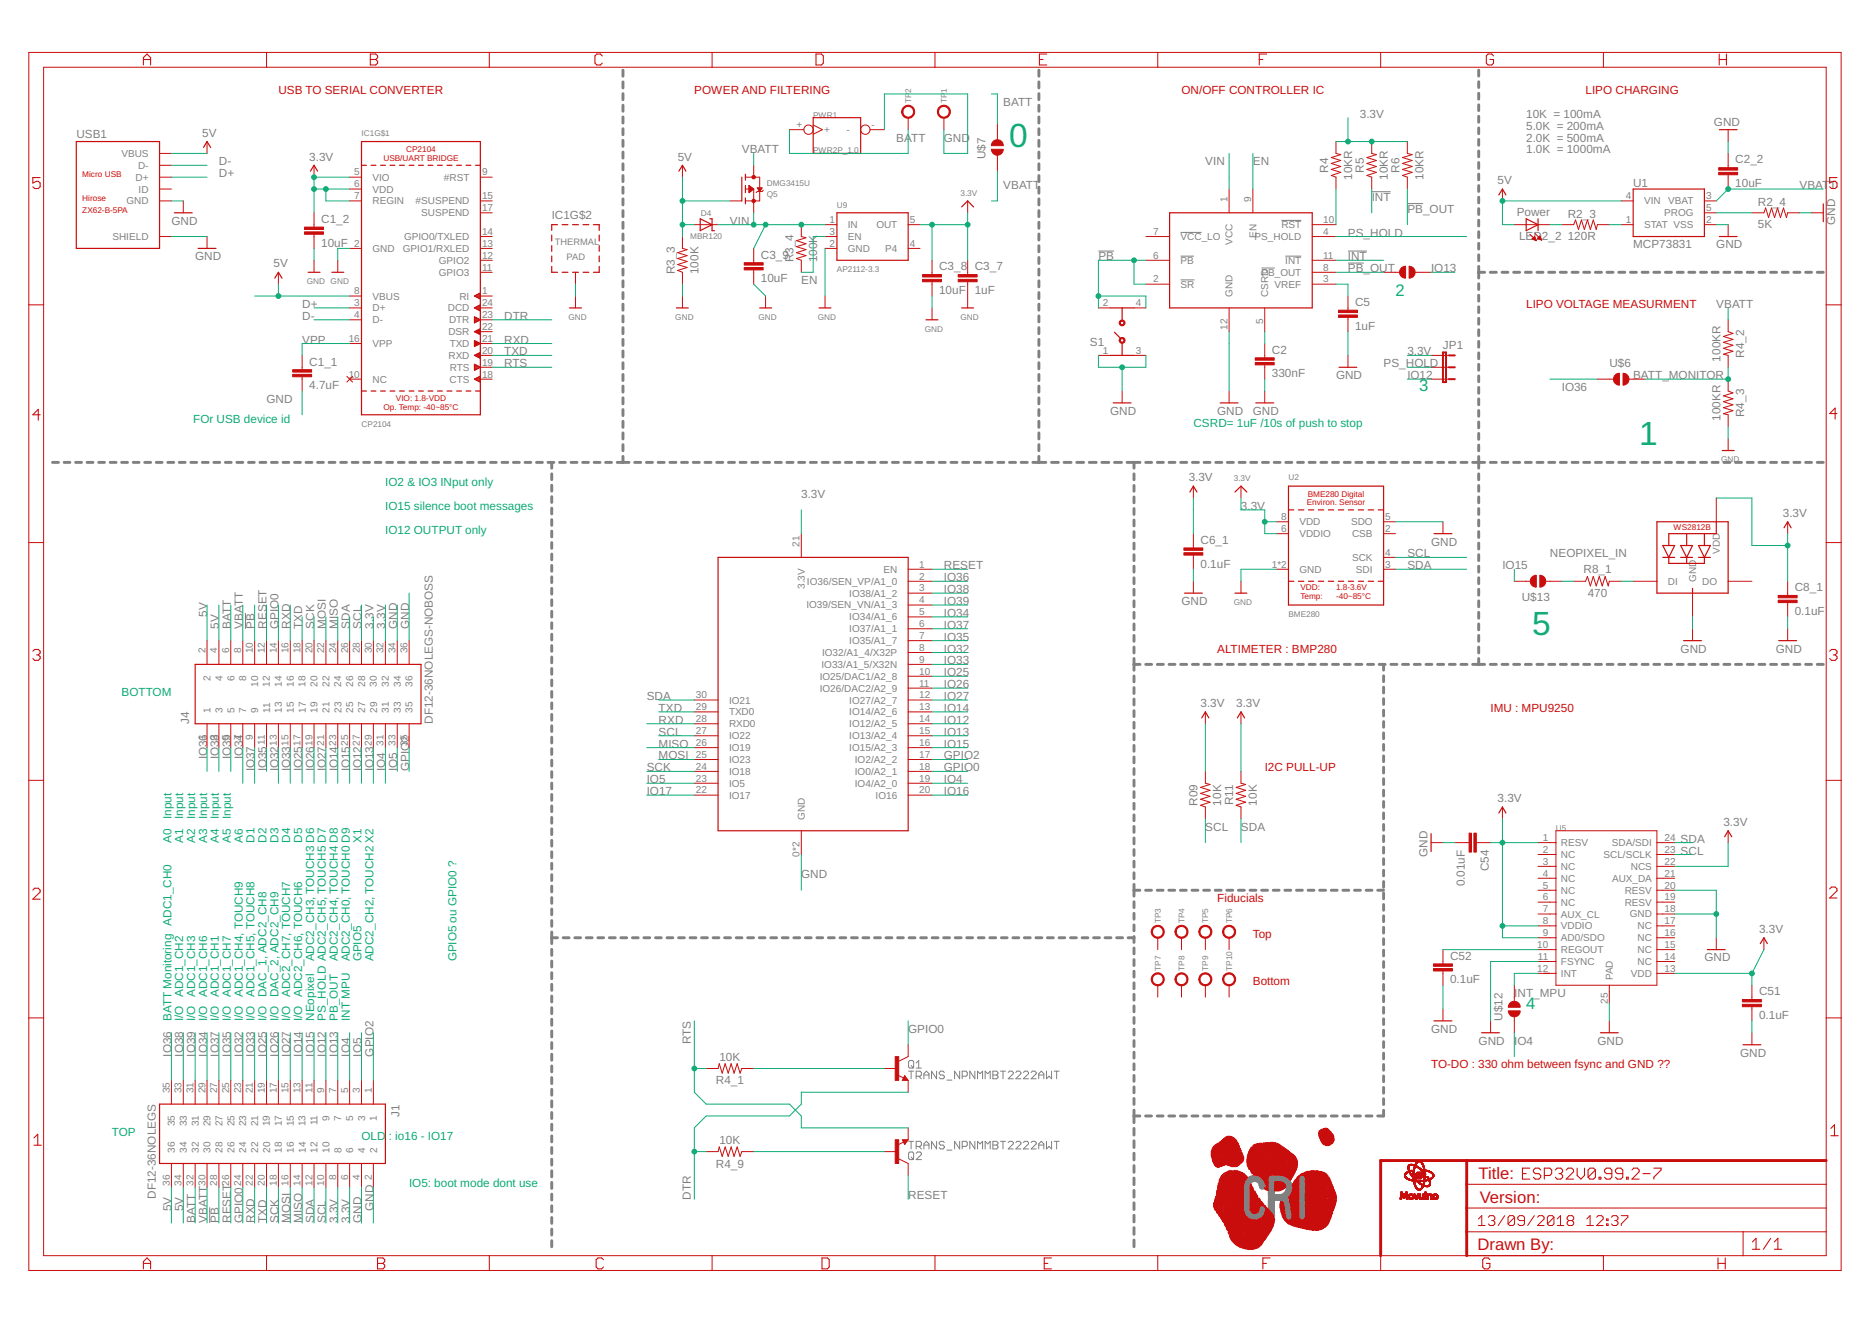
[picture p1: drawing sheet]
<svg xmlns="http://www.w3.org/2000/svg" width="297mm" height="210mm" viewBox="0 0 297 210" stroke-linecap="round" stroke-linejoin="round" font-family="sans-serif">
<defs><g id="words">
<g font-size="5.3" fill="#0dab76">
<text x="160.1" y="23.4">0</text>
<text x="260.1" y="70.5">1</text>
<text x="243.1" y="100.7">5</text>
</g>
<g font-size="2.6" fill="#0dab76">
<text x="221.4" y="47">2</text>
<text x="225.2" y="62">3</text>
<text x="242.2" y="160.1">4</text>
</g>
<g font-size="2.6" fill="#c90d0c">
<text x="234.6" y="187.1">Title:</text>
<text x="234.8" y="190.8">Version:</text>
<text x="234.4" y="198.4">Drawn By:</text>
</g>
<g font-size="1.9" fill="#c90d0c">
<text x="44.2" y="14.9">USB TO SERIAL CONVERTER</text>
<text x="110.2" y="14.9">POWER AND FILTERING</text>
<text x="187.5" y="14.9">ON/OFF CONTROLLER IC</text>
<text x="251.6" y="14.9">LIPO CHARGING</text>
<text x="242.2" y="48.8">LIPO VOLTAGE MEASURMENT</text>
<text x="193.1" y="103.5">ALTIMETER : BMP280</text>
<text x="236.5" y="113">IMU : MPU9250</text>
<text x="200.7" y="122.4">I2C PULL-UP</text>
<text x="193.1" y="143.1">Fiducials</text>
<text x="198.8" y="148.8">Top</text>
<text x="198.8" y="156.3">Bottom</text>
<text x="227.1" y="169.5">TO-DO : 330 ohm between fsync and GND ??</text>
</g>
<g font-size="1.9" fill="#808080">
<text x="159.2" y="16.8">BATT</text>
<text x="12.1" y="21.9">USB1</text>
<text x="32.1" y="21.7">5V</text>
<text x="142.2" y="22.5">BATT</text>
<text x="149.8" y="22.5">GND</text>
<text x="215.8" y="18.7">3.3V</text>
<text x="242.2" y="18.7">10K = 100mA</text>
<text x="242.2" y="20.6">5.0K = 200mA</text>
<text x="242.2" y="22.5">2.0K = 500mA</text>
<text x="272" y="20">GND</text>
<text x="34.7" y="26.2">D-</text>
<text x="34.7" y="28.1">D+</text>
<text x="49.1" y="25.5">3.3V</text>
<text x="107.5" y="25.5">5V</text>
<text x="117.7" y="24.3">VBATT</text>
<text x="156.4" y="25.3" transform="rotate(-90 156.4 25.3)">U$7</text>
<text x="159.2" y="30">VBATT</text>
<text x="191.3" y="26.2">VIN</text>
<text x="198.8" y="26.2">EN</text>
<text x="210.8" y="27.4" transform="rotate(-90 210.8 27.4)">R4</text>
<text x="214.5" y="28.5" transform="rotate(-90 214.5 28.5)">10KR</text>
<text x="216.4" y="27.4" transform="rotate(-90 216.4 27.4)">R5</text>
<text x="220.2" y="28.5" transform="rotate(-90 220.2 28.5)">10KR</text>
<text x="222.1" y="27.4" transform="rotate(-90 222.1 27.4)">R6</text>
<text x="225.8" y="28.5" transform="rotate(-90 225.8 28.5)">10KR</text>
<text x="237.6" y="29.2">5V</text>
<text x="242.2" y="24.3">1.0K = 1000mA</text>
<text x="259.1" y="29.6">U1</text>
<text x="275.4" y="29.7">10uF</text>
<text x="275.4" y="25.9">C2_2</text>
<text x="285.5" y="30">VBAT</text>
<text x="290.3" y="30">T</text>
<text x="27.2" y="35.6">GND</text>
<text x="51" y="35.4">C1_2</text>
<text x="87.5" y="34.7">IC1G$2</text>
<text x="115.8" y="35.6">VIN</text>
<text x="217.7" y="31.9">I</text>
<text x="218.2" y="31.9">NT</text>
<text x="223.3" y="33.8">PB_OUT</text>
<text x="240.7" y="34.2">Power</text>
<text x="248.8" y="34.5">R2_3</text>
<text x="278.9" y="32.7">R2_4</text>
<text x="291.2" y="35.6" transform="rotate(-90 291.2 35.6)">GND</text>
<text x="31" y="41.3">GND</text>
<text x="51" y="39.1">10uF</text>
<text x="120.7" y="41">C3_9</text>
<text x="125.9" y="41.6" transform="rotate(-90 125.9 41.6)">R3_4</text>
<text x="129.7" y="41.6" transform="rotate(-90 129.7 41.6)">100K</text>
<text x="174.3" y="41.3">PB</text>
<text x="213.9" y="41.3">INT</text>
<text x="213.9" y="37.5">PS_HOLD</text>
<text x="241" y="38.1">LED2_2</text>
<text x="248.8" y="38.1">120R</text>
<text x="259.1" y="39.4">MCP73831</text>
<text x="272.3" y="39.4">GND</text>
<text x="278.9" y="36.2">5K</text>
<text x="43.4" y="42.4">5V</text>
<text x="107.1" y="43.5" transform="rotate(-90 107.1 43.5)">R3_3</text>
<text x="110.8" y="43.5" transform="rotate(-90 110.8 43.5)">100K</text>
<text x="120.7" y="44.8">10uF</text>
<text x="127.1" y="45.1">EN</text>
<text x="149" y="46.7">10uF</text>
<text x="149" y="42.9">C3_8 C3_7</text>
<text x="154.7" y="46.7">1uF</text>
<text x="213.9" y="43.2">PB_OUT</text>
<text x="227.1" y="43.2">IO13</text>
<text x="47.9" y="50.7">D-</text>
<text x="47.9" y="48.8">D+</text>
<text x="80" y="50.7">DTR</text>
<text x="215" y="52.3">1uF</text>
<text x="215" y="48.6">C5</text>
<text x="272.3" y="48.8">VBATT</text>
<text x="47.9" y="54.5">VPP</text>
<text x="49.1" y="58">C1_1</text>
<text x="80" y="58.3">RTS</text>
<text x="80" y="56.4">TXD</text>
<text x="80" y="54.5">RXD</text>
<text x="172.9" y="54.9">S1</text>
<text x="201.8" y="59.9">330nF</text>
<text x="201.8" y="56.1">C2</text>
<text x="219.5" y="58.3">PS_HOLD</text>
<text x="223.3" y="56.4">3.3V</text>
<text x="229" y="55.4">JP1</text>
<text x="255.4" y="58.3">U$6</text>
<text x="273" y="57.4" transform="rotate(-90 273 57.4)">100KR</text>
<text x="276.8" y="56.7" transform="rotate(-90 276.8 56.7)">R4_2</text>
<text x="42.3" y="63.9">GND</text>
<text x="49.1" y="61.8">4.7uF</text>
<text x="176.2" y="65.8">GND</text>
<text x="193.1" y="65.8">GND</text>
<text x="198.8" y="65.8">GND</text>
<text x="212" y="60.2">GND</text>
<text x="223.3" y="60.2">IO12</text>
<text x="247.8" y="62">IO36</text>
<text x="259.1" y="60.2">BATT_MONITOR</text>
<text x="273" y="66.8" transform="rotate(-90 273 66.8)">100KR</text>
<text x="276.8" y="66.2" transform="rotate(-90 276.8 66.2)">R4_3</text>
<text x="188.6" y="76.4">3.3V</text>
<text x="127.1" y="79">3.3V</text>
<text x="196.9" y="80.9">3.3V</text>
<text x="282.9" y="82">3.3V</text>
<text x="190.5" y="86.3">C6_1</text>
<text x="223.3" y="88.4">SCL</text>
<text x="227.1" y="86.6">GND</text>
<text x="245.9" y="88.4">NEOPIXEL_IN</text>
<text x="149.8" y="90.3">RESET</text>
<text x="149.8" y="92.2">IO36</text>
<text x="149.8" y="94.1">IO38</text>
<text x="149.8" y="96">IO39</text>
<text x="187.5" y="96">GND</text>
<text x="190.5" y="90">0.1uF</text>
<text x="223.3" y="90.3">SDA</text>
<text x="238.4" y="90.3">IO15</text>
<text x="241.5" y="95.4">U$13</text>
<text x="251.3" y="91">R8_1</text>
<text x="251.9" y="94.8">470</text>
<text x="284.8" y="93.8">C8_1</text>
<text x="32.9" y="97.9" transform="rotate(-90 32.9 97.9)">5V</text>
<text x="34.7" y="99.8" transform="rotate(-90 34.7 99.8)">5V</text>
<text x="36.6" y="99.8" transform="rotate(-90 36.6 99.8)">BATT</text>
<text x="38.5" y="99.8" transform="rotate(-90 38.5 99.8)">VBATT</text>
<text x="40.4" y="99.8" transform="rotate(-90 40.4 99.8)">PB</text>
<text x="42.3" y="99.8" transform="rotate(-90 42.3 99.8)">RESET</text>
<text x="44.2" y="99.8" transform="rotate(-90 44.2 99.8)">GPIO0</text>
<text x="46.1" y="99.8" transform="rotate(-90 46.1 99.8)">RXD</text>
<text x="47.9" y="99.8" transform="rotate(-90 47.9 99.8)">TXD</text>
<text x="49.8" y="99.8" transform="rotate(-90 49.8 99.8)">SCK</text>
<text x="51.7" y="99.8" transform="rotate(-90 51.7 99.8)">MOSI</text>
<text x="53.6" y="99.8" transform="rotate(-90 53.6 99.8)">MISO</text>
<text x="55.5" y="99.8" transform="rotate(-90 55.5 99.8)">SDA</text>
<text x="57.4" y="99.8" transform="rotate(-90 57.4 99.8)">SCL</text>
<text x="59.3" y="99.8" transform="rotate(-90 59.3 99.8)">3.3V</text>
<text x="61.1" y="99.8" transform="rotate(-90 61.1 99.8)">3.3V</text>
<text x="63" y="99.8" transform="rotate(-90 63 99.8)">GND</text>
<text x="64.9" y="99.8" transform="rotate(-90 64.9 99.8)">GND</text>
<text x="149.8" y="97.9">IO34</text>
<text x="149.8" y="99.8">IO37</text>
<text x="149.8" y="101.6">IO35</text>
<text x="284.8" y="97.6">0.1uF</text>
<text x="149.8" y="107.3">IO25</text>
<text x="149.8" y="103.5">IO32</text>
<text x="149.8" y="105.4">IO33</text>
<text x="266.7" y="103.5">GND</text>
<text x="281.8" y="103.5">GND</text>
<text x="102.6" y="111.1">SDA</text>
<text x="104.5" y="113">TXD</text>
<text x="149.8" y="109.2">IO26</text>
<text x="149.8" y="113">IO14</text>
<text x="149.8" y="111.1">IO27</text>
<text x="190.5" y="112.2">3.3V</text>
<text x="196.2" y="112.2">3.3V</text>
<text x="30" y="114.8" transform="rotate(-90 30 114.8)">J4</text>
<text x="68.7" y="114.8" transform="rotate(-90 68.7 114.8)">DF12-36NOLEGS-NOBOSS</text>
<text x="104.5" y="116.7">SCL</text>
<text x="104.5" y="118.6">MISO</text>
<text x="104.5" y="114.8">RXD</text>
<text x="149.8" y="118.6">IO15</text>
<text x="149.8" y="116.7">IO13</text>
<text x="149.8" y="114.8">IO12</text>
<text x="32.9" y="120.5" transform="rotate(-90 32.9 120.5)">IO36</text>
<text x="34.7" y="120.5" transform="rotate(-90 34.7 120.5)">IO38</text>
<text x="36.6" y="120.5" transform="rotate(-90 36.6 120.5)">IO39</text>
<text x="38.5" y="120.5" transform="rotate(-90 38.5 120.5)">IO34</text>
<text x="40.4" y="122.4" transform="rotate(-90 40.4 122.4)">IO37</text>
<text x="42.3" y="122.4" transform="rotate(-90 42.3 122.4)">IO35</text>
<text x="44.2" y="122.4" transform="rotate(-90 44.2 122.4)">IO32</text>
<text x="46.1" y="122.4" transform="rotate(-90 46.1 122.4)">IO33</text>
<text x="47.9" y="122.4" transform="rotate(-90 47.9 122.4)">IO25</text>
<text x="49.8" y="122.4" transform="rotate(-90 49.8 122.4)">IO26</text>
<text x="51.7" y="122.4" transform="rotate(-90 51.7 122.4)">IO27</text>
<text x="53.6" y="122.4" transform="rotate(-90 53.6 122.4)">IO14</text>
<text x="55.5" y="122.4" transform="rotate(-90 55.5 122.4)">IO15</text>
<text x="57.4" y="122.4" transform="rotate(-90 57.4 122.4)">IO12</text>
<text x="59.3" y="122.4" transform="rotate(-90 59.3 122.4)">IO13</text>
<text x="61.1" y="122.4" transform="rotate(-90 61.1 122.4)">IO4</text>
<text x="63" y="122.4" transform="rotate(-90 63 122.4)">IO5</text>
<text x="64.9" y="122.4" transform="rotate(-90 64.9 122.4)">GPIO2</text>
<text x="102.6" y="122.4">SCK</text>
<text x="102.6" y="124.3">IO5</text>
<text x="104.5" y="120.5">MOSI</text>
<text x="149.8" y="122.4">GPIO0</text>
<text x="149.8" y="120.5">GPIO2</text>
<text x="149.8" y="124.3">IO4</text>
<text x="102.6" y="126.2">IO17</text>
<text x="149.8" y="126.2">IO16</text>
<text x="190" y="127.9" transform="rotate(-90 190 127.9)">R09</text>
<text x="191.3" y="131.8">SCL</text>
<text x="193.8" y="127.8" transform="rotate(-90 193.8 127.8)">10K</text>
<text x="195.7" y="127.8" transform="rotate(-90 195.7 127.8)">R11</text>
<text x="196.9" y="131.8">SDA</text>
<text x="199.5" y="127.8" transform="rotate(-90 199.5 127.8)">10K</text>
<text x="237.6" y="127.3">3.3V</text>
<text x="273.5" y="131.1">3.3V</text>
<text x="226.5" y="136" transform="rotate(-90 226.5 136)">GND</text>
<text x="266.7" y="133.7">SDA</text>
<text x="266.7" y="135.6">SCL</text>
<text x="127.1" y="139.3">GND</text>
<text x="232.4" y="140.6" transform="rotate(-90 232.4 140.6)">0.01uF</text>
<text x="236.2" y="138.3" transform="rotate(-90 236.2 138.3)">C54</text>
<text x="279.1" y="148">3.3V</text>
<text x="230.1" y="152.3">C52</text>
<text x="270.4" y="152.5">GND</text>
<text x="230.1" y="156">0.1uF</text>
<text x="238.4" y="162" transform="rotate(-90 238.4 162)">U$12</text>
<text x="240.3" y="158.2">INT_MPU</text>
<text x="279.1" y="161.7">0.1uF</text>
<text x="279.1" y="157.9">C51</text>
<text x="27.2" y="167.6" transform="rotate(-90 27.2 167.6)">IO36</text>
<text x="29.1" y="167.6" transform="rotate(-90 29.1 167.6)">IO38</text>
<text x="31" y="167.6" transform="rotate(-90 31 167.6)">IO39</text>
<text x="32.9" y="167.6" transform="rotate(-90 32.9 167.6)">IO34</text>
<text x="34.7" y="167.6" transform="rotate(-90 34.7 167.6)">IO37</text>
<text x="36.6" y="167.6" transform="rotate(-90 36.6 167.6)">IO35</text>
<text x="38.5" y="167.6" transform="rotate(-90 38.5 167.6)">IO32</text>
<text x="40.4" y="167.6" transform="rotate(-90 40.4 167.6)">IO33</text>
<text x="42.3" y="167.6" transform="rotate(-90 42.3 167.6)">IO25</text>
<text x="44.2" y="167.6" transform="rotate(-90 44.2 167.6)">IO26</text>
<text x="46.1" y="167.6" transform="rotate(-90 46.1 167.6)">IO27</text>
<text x="47.9" y="167.6" transform="rotate(-90 47.9 167.6)">IO14</text>
<text x="49.8" y="167.6" transform="rotate(-90 49.8 167.6)">IO15</text>
<text x="51.7" y="167.6" transform="rotate(-90 51.7 167.6)">IO12</text>
<text x="53.6" y="167.6" transform="rotate(-90 53.6 167.6)">IO13</text>
<text x="55.5" y="167.6" transform="rotate(-90 55.5 167.6)">IO4</text>
<text x="57.4" y="167.6" transform="rotate(-90 57.4 167.6)">IO5</text>
<text x="59.3" y="167.6" transform="rotate(-90 59.3 167.6)">GPIO2</text>
<text x="109.6" y="165.7" transform="rotate(-90 109.6 165.7)">RTS</text>
<text x="144.1" y="163.9">GPIO0</text>
<text x="227.1" y="163.9">GND</text>
<text x="234.6" y="165.7">GND</text>
<text x="240.3" y="165.7">I</text>
<text x="240.8" y="165.7">O4</text>
<text x="253.5" y="165.7">GND</text>
<text x="276.1" y="167.6">GND</text>
<text x="113.6" y="172.1">R4_1</text>
<text x="114.2" y="168.3">10K</text>
<text x="63.4" y="177.1" transform="rotate(-90 63.4 177.1)">J1</text>
<text x="113.6" y="185.3">R4_9</text>
<text x="114.2" y="181.5">10K</text>
<text x="24.7" y="190.2" transform="rotate(-90 24.7 190.2)">DF12-36NOLEGS</text>
<text x="109.6" y="190.3" transform="rotate(-90 109.6 190.3)">DTR</text>
<text x="144.1" y="190.3">RESET</text>
<text x="27.2" y="192.1" transform="rotate(-90 27.2 192.1)">5V</text>
<text x="29.1" y="192.1" transform="rotate(-90 29.1 192.1)">5V</text>
<text x="31" y="194" transform="rotate(-90 31 194)">BATT</text>
<text x="32.9" y="194" transform="rotate(-90 32.9 194)">VBATT</text>
<text x="34.7" y="194" transform="rotate(-90 34.7 194)">PB</text>
<text x="36.6" y="194" transform="rotate(-90 36.6 194)">RESET</text>
<text x="38.5" y="194" transform="rotate(-90 38.5 194)">GPIO0</text>
<text x="40.4" y="194" transform="rotate(-90 40.4 194)">RXD</text>
<text x="42.3" y="194" transform="rotate(-90 42.3 194)">TXD</text>
<text x="44.2" y="194" transform="rotate(-90 44.2 194)">SCK</text>
<text x="46.1" y="194" transform="rotate(-90 46.1 194)">MOSI</text>
<text x="47.9" y="194" transform="rotate(-90 47.9 194)">MISO</text>
<text x="49.8" y="194" transform="rotate(-90 49.8 194)">SDA</text>
<text x="51.7" y="194" transform="rotate(-90 51.7 194)">SCL</text>
<text x="53.6" y="194" transform="rotate(-90 53.6 194)">3.3V</text>
<text x="55.5" y="194" transform="rotate(-90 55.5 194)">3.3V</text>
<text x="57.4" y="194" transform="rotate(-90 57.4 194)">GND</text>
<text x="59.3" y="192.1" transform="rotate(-90 59.3 192.1)">GND</text>
</g>
<g font-size="1.9" fill="#0dab76">
<text x="30.6" y="67.1">FOr USB device id</text>
<text x="189.4" y="67.7">CSRD= 1uF /10s of push to stop</text>
<text x="61.1" y="77.1">IO2 &amp; IO3 INput only</text>
<text x="61.1" y="80.9">IO15 silence boot messages</text>
<text x="61.1" y="84.7">IO12 OUTPUT only</text>
<text x="19.3" y="110.5">BOTTOM</text>
<text x="27.2" y="129.9" transform="rotate(-90 27.2 129.9)">Input</text>
<text x="29.1" y="129.9" transform="rotate(-90 29.1 129.9)">Input</text>
<text x="31" y="129.9" transform="rotate(-90 31 129.9)">Input</text>
<text x="32.9" y="129.9" transform="rotate(-90 32.9 129.9)">Input</text>
<text x="34.7" y="129.9" transform="rotate(-90 34.7 129.9)">Input</text>
<text x="36.6" y="129.9" transform="rotate(-90 36.6 129.9)">Input</text>
<text x="27.2" y="133.7" transform="rotate(-90 27.2 133.7)">A0</text>
<text x="29.1" y="133.7" transform="rotate(-90 29.1 133.7)">A1</text>
<text x="31" y="133.7" transform="rotate(-90 31 133.7)">A2</text>
<text x="32.9" y="133.7" transform="rotate(-90 32.9 133.7)">A3</text>
<text x="34.7" y="133.7" transform="rotate(-90 34.7 133.7)">A4</text>
<text x="36.6" y="133.7" transform="rotate(-90 36.6 133.7)">A5</text>
<text x="38.5" y="133.7" transform="rotate(-90 38.5 133.7)">A6</text>
<text x="40.4" y="133.7" transform="rotate(-90 40.4 133.7)">D1</text>
<text x="42.3" y="133.7" transform="rotate(-90 42.3 133.7)">D2</text>
<text x="44.2" y="133.7" transform="rotate(-90 44.2 133.7)">D3</text>
<text x="46.1" y="133.7" transform="rotate(-90 46.1 133.7)">D4</text>
<text x="47.9" y="133.7" transform="rotate(-90 47.9 133.7)">D5</text>
<text x="57.4" y="133.7" transform="rotate(-90 57.4 133.7)">X1</text>
<text x="49.8" y="152.5" transform="rotate(-90 49.8 152.5)">ADC2_CH3, TOUCH3 D6</text>
<text x="53.6" y="152.5" transform="rotate(-90 53.6 152.5)">ADC2_CH4, TOUCH4 D8</text>
<text x="55.5" y="152.5" transform="rotate(-90 55.5 152.5)">ADC2_CH0, TOUCH0 D9</text>
<text x="57.4" y="152.5" transform="rotate(-90 57.4 152.5)">GPIO5</text>
<text x="59.3" y="152.5" transform="rotate(-90 59.3 152.5)">ADC2_CH2, TOUCH2 X2</text>
<text x="72.5" y="152.5" transform="rotate(-90 72.5 152.5)">GPIO5 ou GPIO0 ?</text>
<text x="27.2" y="162" transform="rotate(-90 27.2 162)">BATT Monitoring ADC1_CH0</text>
<text x="29.1" y="162" transform="rotate(-90 29.1 162)">I/O</text>
<text x="29.1" y="158.2" transform="rotate(-90 29.1 158.2)">ADC1_CH2</text>
<text x="31" y="162" transform="rotate(-90 31 162)">I/O</text>
<text x="31" y="158.2" transform="rotate(-90 31 158.2)">ADC1_CH3</text>
<text x="32.9" y="162" transform="rotate(-90 32.9 162)">I/O</text>
<text x="32.9" y="158.2" transform="rotate(-90 32.9 158.2)">ADC1_CH6</text>
<text x="34.7" y="162" transform="rotate(-90 34.7 162)">I/O</text>
<text x="34.7" y="158.2" transform="rotate(-90 34.7 158.2)">ADC1_CH1</text>
<text x="36.6" y="162" transform="rotate(-90 36.6 162)">I/O</text>
<text x="36.6" y="158.2" transform="rotate(-90 36.6 158.2)">ADC1_CH7</text>
<text x="38.5" y="162" transform="rotate(-90 38.5 162)">I/O</text>
<text x="38.5" y="158.2" transform="rotate(-90 38.5 158.2)">ADC1_CH4, TOUCH9</text>
<text x="40.4" y="162" transform="rotate(-90 40.4 162)">I/O</text>
<text x="40.4" y="158.2" transform="rotate(-90 40.4 158.2)">ADC1_CH5, TOUCH8</text>
<text x="42.3" y="162" transform="rotate(-90 42.3 162)">I/O</text>
<text x="42.3" y="158.2" transform="rotate(-90 42.3 158.2)">DAC_1, ADC2_CH8</text>
<text x="44.2" y="162" transform="rotate(-90 44.2 162)">I/O</text>
<text x="44.2" y="158.2" transform="rotate(-90 44.2 158.2)">DAC_2, ADC2_CH9</text>
<text x="46.1" y="162" transform="rotate(-90 46.1 162)">I/O</text>
<text x="46.1" y="158.2" transform="rotate(-90 46.1 158.2)">ADC2_CH7, TOUCH7</text>
<text x="47.9" y="162" transform="rotate(-90 47.9 162)">I/O</text>
<text x="47.9" y="158.2" transform="rotate(-90 47.9 158.2)">ADC2_CH6, TOUCH6</text>
<text x="49.8" y="162" transform="rotate(-90 49.8 162)">NEopixel</text>
<text x="51.7" y="162" transform="rotate(-90 51.7 162)">PS_HOLD ADC2_CH5, TOUCH5 D7</text>
<text x="53.6" y="162" transform="rotate(-90 53.6 162)">PB_OUT</text>
<text x="55.5" y="162" transform="rotate(-90 55.5 162)">INT MPU</text>
<text x="17.8" y="180.3">TOP</text>
<text x="57.4" y="180.8">OLD</text>
<text x="61.7" y="180.8">: io16 - IO17</text>
<text x="64.9" y="188.4">IO5: boot mode dont use</text>
</g>
<g font-size="1.6" fill="#808080">
<text x="126.4" y="20.3">+</text>
<text x="130.8" y="21.1">+</text>
<text x="134.3" y="21.1">-</text>
<text x="138.3" y="20.3">-</text>
<text x="19.3" y="24.9">VBUS</text>
<text x="21.5" y="28.7">D+</text>
<text x="21.9" y="26.8">D-</text>
<text x="56.2" y="27.8">5</text>
<text x="56.2" y="29.7">6</text>
<text x="59.1" y="28.7">VIO</text>
<text x="70.4" y="28.7">#RST</text>
<text x="76.5" y="27.8">9</text>
<text x="20.1" y="32.4">GND</text>
<text x="22" y="30.5">ID</text>
<text x="56.2" y="31.6">7</text>
<text x="59.1" y="30.6">VDD</text>
<text x="59.1" y="32.4">REGIN</text>
<text x="65.9" y="32.4">#SUSPEND</text>
<text x="66.8" y="34.3">SUSPEND</text>
<text x="76.5" y="33.5">17</text>
<text x="76.5" y="31.6">15</text>
<text x="131.6" y="35.4">1</text>
<text x="144.4" y="35.4">5</text>
<text x="194.8" y="32" transform="rotate(-90 194.8 32)">1</text>
<text x="198.5" y="32" transform="rotate(-90 198.5 32)">9</text>
<text x="210" y="35.4">10</text>
<text x="258" y="31.6">4</text>
<text x="258" y="35.4">1</text>
<text x="260.9" y="32.4">VIN</text>
<text x="264.1" y="34.3">PROG</text>
<text x="264.7" y="32.4">VBAT</text>
<text x="270.7" y="31.6">3</text>
<text x="270.7" y="33.5">5</text>
<text x="270.7" y="35.4">2</text>
<text x="17.8" y="38.1">SHIELD</text>
<text x="56.2" y="39.2">2</text>
<text x="59.1" y="40">GND</text>
<text x="63.9" y="40">GPIO1/RXLED</text>
<text x="64.1" y="38.1">GPIO0/TXLED</text>
<text x="69.6" y="41.9">GPIO2</text>
<text x="76.5" y="41">12</text>
<text x="76.5" y="37.3">14</text>
<text x="76.5" y="39.2">13</text>
<text x="131.6" y="37.3">3</text>
<text x="131.6" y="39.2">2</text>
<text x="134.5" y="36.2">IN</text>
<text x="134.5" y="38.1">EN</text>
<text x="134.5" y="40">GND</text>
<text x="139.1" y="36.2">OUT</text>
<text x="140.4" y="40">P4</text>
<text x="144.4" y="39.2">4</text>
<text x="183" y="37.3">7</text>
<text x="183" y="41">6</text>
<text x="187.3" y="38.1">VCC_LO</text>
<text x="187.3" y="41.9">PB</text>
<text x="195.6" y="38.8" transform="rotate(-90 195.6 38.8)">VCC</text>
<text x="199.1" y="38.1">PS_HOLD</text>
<text x="199.4" y="37.7" transform="rotate(-90 199.4 37.7)">EN</text>
<text x="203.3" y="36.2">RST</text>
<text x="203.9" y="41.9">INT</text>
<text x="210" y="37.3">4</text>
<text x="210" y="41">11</text>
<text x="260.9" y="36.2">STAT VSS</text>
<text x="56.2" y="46.7">8</text>
<text x="59.1" y="47.5">VBUS</text>
<text x="69.6" y="43.7">GPIO3</text>
<text x="72.9" y="47.5">RI</text>
<text x="76.5" y="46.7">1</text>
<text x="76.5" y="42.9">11</text>
<text x="183" y="44.8">2</text>
<text x="187.3" y="45.6">SR</text>
<text x="195.6" y="47.1" transform="rotate(-90 195.6 47.1)">GND</text>
<text x="200.2" y="43.7">PB_OUT</text>
<text x="201.2" y="47.1" transform="rotate(-90 201.2 47.1)">CSRD</text>
<text x="202.3" y="45.6">VREF</text>
<text x="210" y="42.9">8</text>
<text x="210" y="44.8">3</text>
<text x="56.2" y="48.6">3</text>
<text x="56.2" y="50.5">4</text>
<text x="59.1" y="49.4">D+</text>
<text x="59.1" y="51.3">D-</text>
<text x="71.1" y="49.4">DCD</text>
<text x="71.1" y="53.2">DSR</text>
<text x="71.3" y="51.3">DTR</text>
<text x="76.5" y="48.6">24</text>
<text x="76.5" y="50.5">23</text>
<text x="76.5" y="52.4">22</text>
<text x="175" y="48.6">2</text>
<text x="180.2" y="48.6">4</text>
<text x="194.8" y="52.4" transform="rotate(-90 194.8 52.4)">12</text>
<text x="200.4" y="51.5" transform="rotate(-90 200.4 51.5)">5</text>
<text x="55.3" y="59.9">10</text>
<text x="55.3" y="54.2">16</text>
<text x="59.1" y="55.1">VPP</text>
<text x="71.2" y="56.9">RXD</text>
<text x="71.4" y="55.1">TXD</text>
<text x="71.4" y="58.8">RTS</text>
<text x="76.5" y="54.2">21</text>
<text x="76.5" y="56.1">20</text>
<text x="76.5" y="58">19</text>
<text x="76.5" y="59.9">18</text>
<text x="175" y="56.1">1</text>
<text x="180.2" y="56.1">3</text>
<text x="59.1" y="60.7">NC</text>
<text x="71.3" y="60.7">CTS</text>
<text x="203.3" y="82.5">8</text>
<text x="206.2" y="83.4">VDD</text>
<text x="214.4" y="83.3">SDO</text>
<text x="219.8" y="82.5">5</text>
<text x="126.9" y="86.7" transform="rotate(-90 126.9 86.7)">21</text>
<text x="203.3" y="84.4">6</text>
<text x="206.2" y="85.2">VDDIO</text>
<text x="214.5" y="89">SCK</text>
<text x="214.5" y="85.2">CSB</text>
<text x="219.8" y="88.2">4</text>
<text x="219.8" y="84.4">2</text>
<text x="272.9" y="87.9" transform="rotate(-90 272.9 87.9)">VDD</text>
<text x="127.7" y="93.5" transform="rotate(-90 127.7 93.5)">3.3V</text>
<text x="128" y="92.8">IO36/SEN_VP/A1_0</text>
<text x="134.8" y="94.7">IO38/A1_2</text>
<text x="140.2" y="90.9">EN</text>
<text x="145.8" y="90.1">1</text>
<text x="145.8" y="91.9">2</text>
<text x="145.8" y="93.8">3</text>
<text x="145.8" y="95.7">4</text>
<text x="201.8" y="90.1">1*2</text>
<text x="206.2" y="90.9">GND</text>
<text x="215.2" y="90.9">SDI</text>
<text x="219.8" y="90.1">3</text>
<text x="264.6" y="92.8">DI</text>
<text x="269.1" y="92.4" transform="rotate(-90 269.1 92.4)">GND</text>
<text x="270.1" y="92.8">DO</text>
<text x="128" y="96.5">IO39/SEN_VN/A1_3</text>
<text x="134.8" y="98.4">IO34/A1_6</text>
<text x="134.8" y="100.3">IO37/A1_1</text>
<text x="145.8" y="97.6">5</text>
<text x="145.8" y="99.5">6</text>
<text x="145.8" y="101.4">7</text>
<text x="32.6" y="103.7" transform="rotate(-90 32.6 103.7)">2</text>
<text x="34.5" y="103.7" transform="rotate(-90 34.5 103.7)">4</text>
<text x="36.4" y="103.7" transform="rotate(-90 36.4 103.7)">6</text>
<text x="38.2" y="103.7" transform="rotate(-90 38.2 103.7)">8</text>
<text x="40.1" y="103.7" transform="rotate(-90 40.1 103.7)">10</text>
<text x="42" y="103.7" transform="rotate(-90 42 103.7)">12</text>
<text x="43.9" y="103.7" transform="rotate(-90 43.9 103.7)">14</text>
<text x="45.8" y="103.7" transform="rotate(-90 45.8 103.7)">16</text>
<text x="47.7" y="103.7" transform="rotate(-90 47.7 103.7)">18</text>
<text x="49.6" y="103.7" transform="rotate(-90 49.6 103.7)">20</text>
<text x="51.4" y="103.7" transform="rotate(-90 51.4 103.7)">22</text>
<text x="53.3" y="103.7" transform="rotate(-90 53.3 103.7)">24</text>
<text x="55.2" y="103.7" transform="rotate(-90 55.2 103.7)">26</text>
<text x="57.1" y="103.7" transform="rotate(-90 57.1 103.7)">28</text>
<text x="59" y="103.7" transform="rotate(-90 59 103.7)">30</text>
<text x="60.9" y="103.7" transform="rotate(-90 60.9 103.7)">32</text>
<text x="62.8" y="103.7" transform="rotate(-90 62.8 103.7)">34</text>
<text x="64.6" y="103.7" transform="rotate(-90 64.6 103.7)">36</text>
<text x="130.1" y="107.9">IO25/DAC1/A2_8</text>
<text x="130.4" y="106">IO33/A1_5/X32N</text>
<text x="130.4" y="104.1">IO32/A1_4/X32P</text>
<text x="134.8" y="102.2">IO35/A1_7</text>
<text x="145.8" y="107">10</text>
<text x="145.8" y="103.3">8</text>
<text x="145.8" y="105.1">9</text>
<text x="33.4" y="108" transform="rotate(-90 33.4 108)">2</text>
<text x="33.4" y="113.1" transform="rotate(-90 33.4 113.1)">1</text>
<text x="35.3" y="108" transform="rotate(-90 35.3 108)">4</text>
<text x="35.3" y="113.1" transform="rotate(-90 35.3 113.1)">3</text>
<text x="37.2" y="108" transform="rotate(-90 37.2 108)">6</text>
<text x="37.2" y="113.1" transform="rotate(-90 37.2 113.1)">5</text>
<text x="39.1" y="108" transform="rotate(-90 39.1 108)">8</text>
<text x="39.1" y="113.1" transform="rotate(-90 39.1 113.1)">7</text>
<text x="41" y="108.9" transform="rotate(-90 41 108.9)">10</text>
<text x="41" y="113.1" transform="rotate(-90 41 113.1)">9</text>
<text x="42.8" y="108.9" transform="rotate(-90 42.8 108.9)">12</text>
<text x="42.9" y="113.1" transform="rotate(-90 42.9 113.1)">11</text>
<text x="44.7" y="108.9" transform="rotate(-90 44.7 108.9)">14</text>
<text x="44.7" y="113.1" transform="rotate(-90 44.7 113.1)">13</text>
<text x="46.6" y="108.9" transform="rotate(-90 46.6 108.9)">16</text>
<text x="46.6" y="113.1" transform="rotate(-90 46.6 113.1)">15</text>
<text x="48.5" y="108.9" transform="rotate(-90 48.5 108.9)">18</text>
<text x="48.5" y="113.1" transform="rotate(-90 48.5 113.1)">17</text>
<text x="50.4" y="108.9" transform="rotate(-90 50.4 108.9)">20</text>
<text x="50.4" y="113.1" transform="rotate(-90 50.4 113.1)">19</text>
<text x="52.3" y="108.9" transform="rotate(-90 52.3 108.9)">22</text>
<text x="52.3" y="113.1" transform="rotate(-90 52.3 113.1)">21</text>
<text x="54.2" y="108.9" transform="rotate(-90 54.2 108.9)">24</text>
<text x="54.2" y="113.1" transform="rotate(-90 54.2 113.1)">23</text>
<text x="56" y="108.9" transform="rotate(-90 56 108.9)">26</text>
<text x="56.1" y="113.1" transform="rotate(-90 56.1 113.1)">25</text>
<text x="57.9" y="108.9" transform="rotate(-90 57.9 108.9)">28</text>
<text x="57.9" y="113.1" transform="rotate(-90 57.9 113.1)">27</text>
<text x="59.8" y="108.9" transform="rotate(-90 59.8 108.9)">30</text>
<text x="59.8" y="113.1" transform="rotate(-90 59.8 113.1)">29</text>
<text x="61.7" y="108.9" transform="rotate(-90 61.7 108.9)">32</text>
<text x="61.7" y="113.1" transform="rotate(-90 61.7 113.1)">31</text>
<text x="63.6" y="108.9" transform="rotate(-90 63.6 108.9)">34</text>
<text x="63.6" y="113.1" transform="rotate(-90 63.6 113.1)">33</text>
<text x="65.5" y="108.9" transform="rotate(-90 65.5 108.9)">36</text>
<text x="65.5" y="113.1" transform="rotate(-90 65.5 113.1)">35</text>
<text x="110.4" y="110.8">30</text>
<text x="110.4" y="112.7">29</text>
<text x="115.7" y="111.6">IO21</text>
<text x="115.7" y="113.5">TXD0</text>
<text x="130.1" y="109.7">IO26/DAC2/A2_9</text>
<text x="134.8" y="113.5">IO14/A2_6</text>
<text x="134.8" y="111.6">IO27/A2_7</text>
<text x="145.8" y="112.7">13</text>
<text x="145.8" y="108.9">11</text>
<text x="145.8" y="110.8">12</text>
<text x="32.6" y="117.5" transform="rotate(-90 32.6 117.5)">1</text>
<text x="34.5" y="117.5" transform="rotate(-90 34.5 117.5)">3</text>
<text x="36.4" y="117.5" transform="rotate(-90 36.4 117.5)">5</text>
<text x="38.2" y="117.5" transform="rotate(-90 38.2 117.5)">7</text>
<text x="40.1" y="117.5" transform="rotate(-90 40.1 117.5)">9</text>
<text x="42" y="118.2" transform="rotate(-90 42 118.2)">11</text>
<text x="43.9" y="118.4" transform="rotate(-90 43.9 118.4)">13</text>
<text x="45.8" y="118.4" transform="rotate(-90 45.8 118.4)">15</text>
<text x="47.7" y="118.4" transform="rotate(-90 47.7 118.4)">17</text>
<text x="49.6" y="118.4" transform="rotate(-90 49.6 118.4)">19</text>
<text x="51.4" y="118.4" transform="rotate(-90 51.4 118.4)">21</text>
<text x="53.3" y="118.4" transform="rotate(-90 53.3 118.4)">23</text>
<text x="55.2" y="118.4" transform="rotate(-90 55.2 118.4)">25</text>
<text x="57.1" y="118.4" transform="rotate(-90 57.1 118.4)">27</text>
<text x="59" y="118.4" transform="rotate(-90 59 118.4)">29</text>
<text x="60.9" y="118.4" transform="rotate(-90 60.9 118.4)">31</text>
<text x="62.8" y="118.4" transform="rotate(-90 62.8 118.4)">33</text>
<text x="64.6" y="118.4" transform="rotate(-90 64.6 118.4)">35</text>
<text x="110.4" y="118.3">26</text>
<text x="110.4" y="116.5">27</text>
<text x="110.4" y="114.6">28</text>
<text x="115.7" y="119.2">IO19</text>
<text x="115.7" y="117.3">IO22</text>
<text x="115.7" y="115.4">RXD0</text>
<text x="134.8" y="115.4">IO12/A2_5</text>
<text x="134.8" y="117.3">IO13/A2_4</text>
<text x="134.8" y="119.2">IO15/A2_3</text>
<text x="145.8" y="114.6">14</text>
<text x="145.8" y="116.5">15</text>
<text x="145.8" y="118.3">16</text>
<text x="110.4" y="124">23</text>
<text x="110.4" y="125.9">22</text>
<text x="110.4" y="122.1">24</text>
<text x="110.4" y="120.2">25</text>
<text x="115.7" y="124.8">IO5</text>
<text x="115.7" y="122.9">IO18</text>
<text x="115.7" y="121.1">IO23</text>
<text x="135.6" y="122.9">IO0/A2_1</text>
<text x="135.6" y="121.1">IO2/A2_2</text>
<text x="135.6" y="124.8">IO4/A2_0</text>
<text x="145.8" y="122.1">18</text>
<text x="145.8" y="120.2">17</text>
<text x="145.8" y="124">19</text>
<text x="145.8" y="125.9">20</text>
<text x="115.7" y="126.7">IO17</text>
<text x="127.7" y="130.1" transform="rotate(-90 127.7 130.1)">GND</text>
<text x="138.9" y="126.7">IO16</text>
<text x="126.9" y="135.9" transform="rotate(-90 126.9 135.9)">0*2</text>
<text x="244.8" y="135.3">2</text>
<text x="244.8" y="137.2">3</text>
<text x="244.8" y="133.4">1</text>
<text x="247.7" y="136.1">NC</text>
<text x="247.7" y="134.3">RESV</text>
<text x="254.4" y="136.1">SCL/SCLK</text>
<text x="255.8" y="134.2">SDA/SDI</text>
<text x="264.1" y="137.2">22</text>
<text x="264.1" y="135.3">23</text>
<text x="264.1" y="133.4">24</text>
<text x="244.8" y="139.1">4</text>
<text x="244.8" y="141">5</text>
<text x="244.8" y="142.9">6</text>
<text x="247.7" y="138">NC</text>
<text x="247.7" y="139.9">NC</text>
<text x="247.7" y="141.8">NC</text>
<text x="247.7" y="143.7">NC</text>
<text x="255.8" y="139.9">AUX_DA</text>
<text x="257.8" y="143.7">RESV</text>
<text x="257.8" y="141.8">RESV</text>
<text x="258.8" y="138">NCS</text>
<text x="264.1" y="139.1">21</text>
<text x="264.1" y="142.9">19</text>
<text x="264.1" y="141">20</text>
<text x="244.8" y="148.5">9</text>
<text x="244.8" y="144.7">7</text>
<text x="244.8" y="146.6">8</text>
<text x="247.7" y="149.3">AD0/SDO</text>
<text x="247.7" y="145.6">AUX_CL</text>
<text x="247.7" y="147.5">VDDIO</text>
<text x="258.6" y="145.6">GND</text>
<text x="259.8" y="149.3">NC</text>
<text x="259.8" y="147.4">NC</text>
<text x="264.1" y="144.7">18</text>
<text x="264.1" y="148.5">16</text>
<text x="264.1" y="146.6">17</text>
<text x="243.9" y="154.2">12</text>
<text x="243.9" y="150.4">10</text>
<text x="244" y="152.3">11</text>
<text x="247.7" y="153.1">FSYNC</text>
<text x="247.7" y="155">INT</text>
<text x="247.7" y="151.2">REGOUT</text>
<text x="255.9" y="155.5" transform="rotate(-90 255.9 155.5)">PAD</text>
<text x="258.8" y="155">VDD</text>
<text x="259.8" y="153.1">NC</text>
<text x="259.8" y="151.2">NC</text>
<text x="264.1" y="152.3">14</text>
<text x="264.1" y="150.4">15</text>
<text x="264.1" y="154.2">13</text>
<text x="255.1" y="159.3" transform="rotate(-90 255.1 159.3)">25</text>
<text x="26.9" y="173.4" transform="rotate(-90 26.9 173.4)">35</text>
<text x="28.8" y="173.4" transform="rotate(-90 28.8 173.4)">33</text>
<text x="30.7" y="173.4" transform="rotate(-90 30.7 173.4)">31</text>
<text x="32.6" y="173.4" transform="rotate(-90 32.6 173.4)">29</text>
<text x="34.5" y="173.4" transform="rotate(-90 34.5 173.4)">27</text>
<text x="36.4" y="173.4" transform="rotate(-90 36.4 173.4)">25</text>
<text x="38.2" y="173.4" transform="rotate(-90 38.2 173.4)">23</text>
<text x="40.1" y="173.4" transform="rotate(-90 40.1 173.4)">21</text>
<text x="42" y="173.4" transform="rotate(-90 42 173.4)">19</text>
<text x="43.9" y="173.4" transform="rotate(-90 43.9 173.4)">17</text>
<text x="45.8" y="173.4" transform="rotate(-90 45.8 173.4)">15</text>
<text x="47.7" y="173.4" transform="rotate(-90 47.7 173.4)">13</text>
<text x="49.6" y="173.4" transform="rotate(-90 49.6 173.4)">11</text>
<text x="51.4" y="173.4" transform="rotate(-90 51.4 173.4)">9</text>
<text x="53.3" y="173.4" transform="rotate(-90 53.3 173.4)">7</text>
<text x="55.2" y="173.4" transform="rotate(-90 55.2 173.4)">5</text>
<text x="57.1" y="173.4" transform="rotate(-90 57.1 173.4)">3</text>
<text x="59" y="173.4" transform="rotate(-90 59 173.4)">1</text>
<text x="27.8" y="178.7" transform="rotate(-90 27.8 178.7)">35</text>
<text x="29.6" y="178.7" transform="rotate(-90 29.6 178.7)">33</text>
<text x="31.5" y="178.7" transform="rotate(-90 31.5 178.7)">31</text>
<text x="33.4" y="178.7" transform="rotate(-90 33.4 178.7)">29</text>
<text x="35.3" y="178.7" transform="rotate(-90 35.3 178.7)">27</text>
<text x="37.2" y="178.7" transform="rotate(-90 37.2 178.7)">25</text>
<text x="39.1" y="178.7" transform="rotate(-90 39.1 178.7)">23</text>
<text x="41" y="178.7" transform="rotate(-90 41 178.7)">21</text>
<text x="42.8" y="178.7" transform="rotate(-90 42.8 178.7)">19</text>
<text x="44.7" y="178.7" transform="rotate(-90 44.7 178.7)">17</text>
<text x="46.6" y="178.7" transform="rotate(-90 46.6 178.7)">15</text>
<text x="48.5" y="178.7" transform="rotate(-90 48.5 178.7)">13</text>
<text x="50.4" y="178.6" transform="rotate(-90 50.4 178.6)">11</text>
<text x="52.3" y="177.8" transform="rotate(-90 52.3 177.8)">9</text>
<text x="54.2" y="177.8" transform="rotate(-90 54.2 177.8)">7</text>
<text x="56" y="177.8" transform="rotate(-90 56 177.8)">5</text>
<text x="57.9" y="177.8" transform="rotate(-90 57.9 177.8)">3</text>
<text x="59.8" y="177.8" transform="rotate(-90 59.8 177.8)">1</text>
<text x="27.8" y="182.9" transform="rotate(-90 27.8 182.9)">36</text>
<text x="29.7" y="182.9" transform="rotate(-90 29.7 182.9)">34</text>
<text x="31.5" y="182.9" transform="rotate(-90 31.5 182.9)">32</text>
<text x="33.4" y="182.9" transform="rotate(-90 33.4 182.9)">30</text>
<text x="35.3" y="182.9" transform="rotate(-90 35.3 182.9)">28</text>
<text x="37.2" y="182.9" transform="rotate(-90 37.2 182.9)">26</text>
<text x="39.1" y="182.9" transform="rotate(-90 39.1 182.9)">24</text>
<text x="41" y="182.9" transform="rotate(-90 41 182.9)">22</text>
<text x="42.9" y="182.9" transform="rotate(-90 42.9 182.9)">20</text>
<text x="44.7" y="182.9" transform="rotate(-90 44.7 182.9)">18</text>
<text x="46.6" y="182.9" transform="rotate(-90 46.6 182.9)">16</text>
<text x="48.5" y="182.9" transform="rotate(-90 48.5 182.9)">14</text>
<text x="50.4" y="182.9" transform="rotate(-90 50.4 182.9)">12</text>
<text x="52.3" y="182.9" transform="rotate(-90 52.3 182.9)">10</text>
<text x="54.2" y="182.9" transform="rotate(-90 54.2 182.9)">8</text>
<text x="56.1" y="182.9" transform="rotate(-90 56.1 182.9)">6</text>
<text x="57.9" y="182.9" transform="rotate(-90 57.9 182.9)">4</text>
<text x="59.8" y="182.9" transform="rotate(-90 59.8 182.9)">2</text>
<text x="26.9" y="188.1" transform="rotate(-90 26.9 188.1)">36</text>
<text x="28.8" y="188.1" transform="rotate(-90 28.8 188.1)">34</text>
<text x="30.7" y="188.1" transform="rotate(-90 30.7 188.1)">32</text>
<text x="32.6" y="188.1" transform="rotate(-90 32.6 188.1)">30</text>
<text x="34.5" y="188.1" transform="rotate(-90 34.5 188.1)">28</text>
<text x="36.4" y="188.1" transform="rotate(-90 36.4 188.1)">26</text>
<text x="38.2" y="188.1" transform="rotate(-90 38.2 188.1)">24</text>
<text x="40.1" y="188.1" transform="rotate(-90 40.1 188.1)">22</text>
<text x="42" y="188.1" transform="rotate(-90 42 188.1)">20</text>
<text x="43.9" y="188.1" transform="rotate(-90 43.9 188.1)">18</text>
<text x="45.8" y="188.1" transform="rotate(-90 45.8 188.1)">16</text>
<text x="47.7" y="188.1" transform="rotate(-90 47.7 188.1)">14</text>
<text x="49.6" y="188.1" transform="rotate(-90 49.6 188.1)">12</text>
<text x="51.4" y="188.1" transform="rotate(-90 51.4 188.1)">10</text>
<text x="53.3" y="187.2" transform="rotate(-90 53.3 187.2)">8</text>
<text x="55.2" y="187.2" transform="rotate(-90 55.2 187.2)">6</text>
<text x="57.1" y="187.2" transform="rotate(-90 57.1 187.2)">4</text>
<text x="59" y="187.2" transform="rotate(-90 59 187.2)">2</text>
</g>
<g font-size="1.5" fill="#808080">
<text x="88" y="38.9">THERMAL</text>
<text x="89.9" y="41.3">PAD</text>
</g>
<g font-size="1.3" fill="#808080">
<text x="144.6" y="16.4" transform="rotate(-90 144.6 16.4)">TP</text>
<text x="144.6" y="14.7" transform="rotate(-90 144.6 14.7)">2</text>
<text x="150.2" y="16.4" transform="rotate(-90 150.2 16.4)">TP</text>
<text x="150.2" y="14.7" transform="rotate(-90 150.2 14.7)">1</text>
<text x="57.4" y="21.5">IC1G$1</text>
<text x="129" y="18.7">PWR1</text>
<text x="121.7" y="29.5">DMG3415U</text>
<text x="129" y="24.3">PWR2P_1.0</text>
<text x="111.2" y="34.2">D4</text>
<text x="121.7" y="31.2">Q5</text>
<text x="132.8" y="33">U9</text>
<text x="152.4" y="31.1">3.3V</text>
<text x="109.5" y="38">MBR120</text>
<text x="48.7" y="45.1">GND GND</text>
<text x="132.8" y="43.2">AP2112-3.3</text>
<text x="90.2" y="50.7">GND</text>
<text x="107.2" y="50.7">GND</text>
<text x="120.4" y="50.7">GND</text>
<text x="129.8" y="50.7">GND</text>
<text x="146.8" y="52.6">GND</text>
<text x="152.4" y="50.7">GND</text>
<text x="57.4" y="67.7">CP2104</text>
<text x="195.8" y="76.4">3.3V</text>
<text x="204.5" y="76.2">U2</text>
<text x="273.1" y="73.4">GND</text>
<text x="195.8" y="96">GND</text>
<text x="204.5" y="97.9">BME280</text>
<text x="246.9" y="131.8">U5</text>
<text x="184.2" y="146.5" transform="rotate(-90 184.2 146.5)">TP3</text>
<text x="187.9" y="146.5" transform="rotate(-90 187.9 146.5)">TP4</text>
<text x="191.7" y="146.5" transform="rotate(-90 191.7 146.5)">TP5</text>
<text x="195.5" y="146.5" transform="rotate(-90 195.5 146.5)">TP6</text>
<text x="184.2" y="154.1" transform="rotate(-90 184.2 154.1)">TP7</text>
<text x="187.9" y="154.1" transform="rotate(-90 187.9 154.1)">TP8</text>
<text x="191.7" y="154.1" transform="rotate(-90 191.7 154.1)">TP9</text>
<text x="195.5" y="154.1" transform="rotate(-90 195.5 154.1)">TP10</text>
</g>
<g font-size="1.3" fill="#c90d0c">
<text x="13.1" y="28.1">Micro USB</text>
<text x="60.8" y="25.5">USB/UART BRIDGE</text>
<text x="64.4" y="24.1">CP2104</text>
<text x="13.1" y="31.9">Hirose</text>
<text x="13.1" y="33.8">ZX62-B-5PA</text>
<text x="60.9" y="65.1">Op. Temp: -40~85°C</text>
<text x="62.8" y="63.7">VIO: 1.8-VDD</text>
<text x="207.4" y="80.2">Environ. Sensor</text>
<text x="207.5" y="78.8">BME280 Digital</text>
<text x="265.5" y="84.1">WS2812B</text>
<text x="206.3" y="93.6">VDD:</text>
<text x="206.3" y="95">Temp:</text>
<text x="212" y="93.6">1.8-3.6V</text>
<text x="212" y="95">-40~85°C</text>
</g>
</g></defs>
<g fill="none" stroke="#808080" stroke-width=".47">
<path d="M98.8 11.1v1M98.8 13v.9M98.8 14.9v.9M98.8 16.7v1M98.8 18.6v.9M164.8 11.1v1M164.8 13v.9M164.8 14.9v.9M164.8 16.7v1M164.8 18.6v.9M234.6 11.1v1M234.6 13v.9"/>
<path d="M234.6 14.8v.9M234.6 16.6v.9M234.6 18.5v.9M98.8 20.4v1M98.8 22.3v.9M98.8 24.1v1M98.8 26v.9M98.8 27.9v.9M98.8 29.7v.9M98.8 31.6v.9M98.8 33.4v1M98.8 35.3v.9"/>
<path d="M98.8 37.1v1M98.8 39v.9M164.8 20.4v1M164.8 22.3v.9M164.8 24.1v1M164.8 26v.9M164.8 27.9v.9M164.8 29.7v.9M164.8 31.6v.9M164.8 33.4v1M164.8 35.3v.9M164.8 37.1v1"/>
<path d="M164.8 39v.9M234.6 20.3v.9M234.6 22.1v1M234.6 24v.9M234.6 25.8v.9M234.6 27.6v.9M234.6 29.4v1M234.6 31.3v.9M234.6 33.1v.9M234.6 34.9v1M234.6 36.8v.9M234.6 38.6v.9"/>
<path d="M98.8 40.9v.9M98.8 42.7v.9M98.8 44.6v.9M98.8 46.4v1M98.8 48.3v.9M98.8 50.1v1M98.8 52v.9M98.8 53.8v1M98.8 55.7v.9M98.8 57.6v.9M98.8 59.4v1M164.8 40.9v.9"/>
<path d="M164.8 42.7v.9M164.8 44.6v.9M164.8 46.4v1M164.8 48.3v.9M164.8 50.1v1M164.8 52v.9M164.8 53.8v1M164.8 55.7v.9M164.8 57.6v.9M164.8 59.4v1M234.6 40.4v1M234.6 42.3v1.8"/>
<path d="M234.6 45v.9M234.6 46.8v1M234.6 48.7v.9M234.6 50.5v.9M234.6 52.3v1M234.6 54.2v.9M234.6 56v.9M234.6 57.8v.9M234.6 59.6v1M234.6 43.2h1M236.5 43.2h.9M238.3 43.2h1"/>
<path d="M240.2 43.2h.9M242 43.2h1M243.9 43.2h.9M245.7 43.2h1M247.6 43.2h.9M249.4 43.2h1M251.3 43.2h.9M253.2 43.2h.9M255 43.2h.9M256.9 43.2h.9M258.7 43.2h1M260.6 43.2h.9"/>
<path d="M262.4 43.2h1M264.3 43.2h.9M266.1 43.2h1M268 43.2h.9M269.8 43.2h1M271.7 43.2h.9M273.5 43.2h1M275.4 43.2h.9M277.2 43.2h1M279.1 43.2h.9M280.9 43.2h1M282.8 43.2h.9"/>
<path d="M284.6 43.2h1M286.5 43.2h.9M288.4 43.2h.9M8.3 73.4h1M10.2 73.4h.9M12 73.4h.9M13.8 73.4h1M15.7 73.4h.9M17.5 73.4h.9M19.3 73.4h.9M21.1 73.4h1M23 73.4h.9"/>
<path d="M24.8 73.4h.9M26.6 73.4h1M28.4 73.4h1M30.3 73.4h.9M32.1 73.4h.9M33.9 73.4h1M35.8 73.4h.9M37.6 73.4h.9M39.4 73.4h.9M41.3 73.4h.9M43.1 73.4h.9M44.9 73.4h.9"/>
<path d="M46.7 73.4h1M48.6 73.4h.9M50.4 73.4h.9M52.2 73.4h.9M54.1 73.4h.9M55.9 73.4h.9M57.7 73.4h.9M59.5 73.4h1M61.4 73.4h.9M63.2 73.4h.9M65 73.4h1M66.8 73.4h1"/>
<path d="M68.7 73.4h.9M70.5 73.4h.9M72.3 73.4h1M74.2 73.4h.9M76 73.4h.9M77.8 73.4h.9M79.7 73.4h.9M81.5 73.4h.9M83.3 73.4h.9M85.1 73.4h1M87 73.4h.9M87.5 73.4v.9"/>
<path d="M87.5 75.2v.9M87.5 77v.9M87.5 78.8v.9M88.8 73.4h.9M90.6 73.4h.9M92.5 73.4h.9M94.3 73.4h.9M96.1 73.4h.9M97.9 73.4h1.9M98.8 61.3v.9M98.8 63.1v1M98.8 65v.9"/>
<path d="M98.8 66.8v1M98.8 68.7v.9M98.8 70.5v1M98.8 72.4v1M100.7 73.4h1M102.6 73.4h.9M104.4 73.4h1M106.3 73.4h1M108.1 73.4h1M110 73.4h1M111.9 73.4h.9M113.7 73.4h1"/>
<path d="M115.6 73.4h.9M117.4 73.4h1M119.3 73.4h.9M121.2 73.4h.9M123 73.4h1M124.9 73.4h.9M126.7 73.4h1M128.6 73.4h.9M130.5 73.4h.9M132.3 73.4h1M134.2 73.4h.9M136 73.4h1"/>
<path d="M137.9 73.4h.9M139.7 73.4h1M141.6 73.4h1M143.4 73.4h1M145.3 73.4h1M147.2 73.4h.9M149 73.4h1M150.9 73.4h.9M152.7 73.4h1M154.6 73.4h1M156.5 73.4h.9M158.3 73.4h1"/>
<path d="M160.2 73.4h.9M162 73.4h1M163.9 73.4h2M164.8 61.3v.9M164.8 63.1v1M164.8 65v.9M164.8 66.8v1M164.8 68.7v.9M164.8 70.5v1M164.8 72.4v1M166.9 73.4h1M168.8 73.4h1.1"/>
<path d="M170.9 73.4h1M172.8 73.4h1.1M174.8 73.4h1.1M176.8 73.4h1.1M178.8 73.4h2.1M179.9 73.4v.9M179.9 75.2v.9M179.9 77v.9M179.9 78.8v1M181.8 73.4h.9M183.6 73.4h1M185.5 73.4h.9"/>
<path d="M187.3 73.4h1M189.2 73.4h1M191.1 73.4h.9M192.9 73.4h1M194.8 73.4h.9M196.6 73.4h1M198.5 73.4h.9M200.3 73.4h1M202.2 73.4h.9M204 73.4h1M205.9 73.4h.9M207.7 73.4h1"/>
<path d="M209.6 73.4h.9M211.4 73.4h1M213.3 73.4h.9M215.1 73.4h1M217 73.4h1M218.8 73.4h1M220.7 73.4h1M222.5 73.4h1M224.4 73.4h1M226.3 73.4h.9M228.1 73.4h1M230 73.4h.9"/>
<path d="M231.8 73.4h1M233.7 73.4h1.9M234.6 61.5v.9M234.6 63.3v.9M234.6 65.1v.9M234.6 67v.9M234.6 68.8v.9M234.6 70.6v.9M234.6 72.4v1.9M234.6 75.2v.9M234.6 77v.9M234.6 78.8v1"/>
<path d="M236.5 73.4h.9M238.3 73.4h1M240.2 73.4h.9M242 73.4h1M243.9 73.4h.9M245.7 73.4h1M247.6 73.4h.9M249.4 73.4h1M251.3 73.4h.9M253.2 73.4h.9M255 73.4h.9M256.9 73.4h.9"/>
<path d="M258.7 73.4h1M260.6 73.4h.9M262.4 73.4h1M264.3 73.4h.9M266.1 73.4h1M268 73.4h.9M269.8 73.4h1M271.7 73.4h.9M273.5 73.4h1M275.4 73.4h.9M277.2 73.4h1M279.1 73.4h.9"/>
<path d="M280.9 73.4h1M282.8 73.4h.9M284.6 73.4h1M286.5 73.4h.9M288.4 73.4h.9M87.5 80.6v.9M87.5 82.4v1M87.5 84.3v.9M87.5 86.1v.9M87.5 87.9v.9M87.5 89.7v.9M87.5 91.5v.9"/>
<path d="M87.5 93.3v1M87.5 95.2v.9M87.5 97v.9M87.5 98.8v.9M179.9 80.7v.9M179.9 82.5v.9M179.9 84.3v1M179.9 86.2v.9M179.9 88v.9M179.9 89.8v1M179.9 91.7v.9M179.9 93.5v.9"/>
<path d="M179.9 95.3v1M179.9 97.2v.9M179.9 99v.9M234.6 80.7v.9M234.6 82.5v.9M234.6 84.3v1M234.6 86.2v.9M234.6 88v.9M234.6 89.8v1M234.6 91.7v.9M234.6 93.5v.9M234.6 95.3v1"/>
<path d="M234.6 97.2v.9M234.6 99v.9M87.5 100.6v.9M87.5 102.4v.9M87.5 104.2v1M87.5 106.1v.9M87.5 107.9v.9M87.5 109.7v.9M87.5 111.5v.9M87.5 113.3v1M87.5 115.1v1M87.5 117v.9"/>
<path d="M87.5 118.8v.9M179.9 100.8v.9M179.9 102.7v.9M179.9 104.5v1.8M179.9 107.3v.9M179.9 109.1v.9M179.9 110.9v.9M179.9 112.8v.9M179.9 114.6v.9M179.9 116.4v1M179.9 118.3v.9M179.9 105.4h1"/>
<path d="M181.8 105.4h.9M183.6 105.4h1M185.5 105.4h.9M187.3 105.4h1M189.2 105.4h1M191.1 105.4h.9M192.9 105.4h1M194.8 105.4h.9M196.6 105.4h1M198.5 105.4h.9M200.3 105.4h1M202.2 105.4h.9"/>
<path d="M204 105.4h1M205.9 105.4h.9M207.7 105.4h1M209.6 105.4h.9M211.4 105.4h1M213.3 105.4h.9M215.1 105.4h1M217 105.4h1M218.8 105.4h1M219.5 105.4v.9M219.5 107.2v.9M219.5 109v.9"/>
<path d="M219.5 110.8v1M219.5 112.7v.9M219.5 114.5v.9M219.5 116.3v.9M219.5 118.1v.9M219.5 119.9v.9M220.7 105.4h1M222.5 105.4h1M224.4 105.4h1M226.3 105.4h.9M228.1 105.4h1M230 105.4h.9"/>
<path d="M231.8 105.4h1M233.7 105.4h1.9M234.6 100.8v.9M234.6 102.7v.9M234.6 104.5v.9M236.5 105.4h.9M238.3 105.4h1M240.2 105.4h.9M242 105.4h1M243.9 105.4h.9M245.7 105.4h1M247.6 105.4h.9"/>
<path d="M249.4 105.4h1M251.3 105.4h.9M253.2 105.4h.9M255 105.4h.9M256.9 105.4h.9M258.7 105.4h1M260.6 105.4h.9M262.4 105.4h1M264.3 105.4h.9M266.1 105.4h1M268 105.4h.9M269.8 105.4h1"/>
<path d="M271.7 105.4h.9M273.5 105.4h1M275.4 105.4h.9M277.2 105.4h1M279.1 105.4h.9M280.9 105.4h1M282.8 105.4h.9M284.6 105.4h1M286.5 105.4h.9M288.4 105.4h.9M87.5 120.6v.9M87.5 122.4v.9"/>
<path d="M87.5 124.2v1M87.5 126v1M87.5 127.9v.9M87.5 129.7v.9M87.5 131.5v.9M87.5 133.3v.9M87.5 135.1v1M87.5 137v.9M87.5 138.8v.9M179.9 120.1v.9M179.9 121.9v1M179.9 123.8v.9"/>
<path d="M179.9 125.6v.9M179.9 127.4v1M179.9 129.3v.9M179.9 131.1v1M179.9 132.9v1M179.9 134.8v.9M179.9 136.6v1M179.9 138.5v.9M219.5 121.7v.9M219.5 123.5v1M219.5 125.4v.9M219.5 127.2v.9"/>
<path d="M219.5 129v.9M219.5 130.8v.9M219.5 132.6v.9M219.5 134.4v.9M219.5 136.2v1M219.5 138.1v.9M219.5 139.9v.9M87.5 140.6v.9M87.5 142.4v.9M87.5 144.2v.9M87.5 146v1M87.5 147.9v1.8"/>
<path d="M87.5 150.6v1M87.5 152.5v.9M87.5 154.3v1M87.5 156.2v.9M87.5 158v1M87.5 159.9v.9M87.5 148.8h1M89.4 148.8h.9M91.2 148.8h.9M93 148.8h1M94.9 148.8h.9M96.7 148.8h.9"/>
<path d="M98.5 148.8h.9M100.4 148.8h.9M102.2 148.8h.9M104 148.8h.9M105.8 148.8h1M107.7 148.8h.9M109.5 148.8h.9M111.3 148.8h.9M113.2 148.8h.9M115 148.8h.9M116.8 148.8h.9M118.6 148.8h1"/>
<path d="M120.5 148.8h.9M122.3 148.8h.9M124.1 148.8h1M126 148.8h.9M127.8 148.8h.9M129.6 148.8h.9M131.4 148.8h1M133.3 148.8h.9M135.1 148.8h.9M136.9 148.8h1M138.8 148.8h.9M140.6 148.8h.9"/>
<path d="M142.4 148.8h.9M144.3 148.8h.9M146.1 148.8h.9M147.9 148.8h.9M149.7 148.8h1M151.6 148.8h.9M153.4 148.8h.9M155.2 148.8h.9M157.1 148.8h.9M158.9 148.8h.9M160.7 148.8h.9M162.5 148.8h1"/>
<path d="M164.4 148.8h.9M166.2 148.8h.9M168 148.8h1M169.9 148.8h.9M171.7 148.8h.9M173.5 148.8h1M175.3 148.8h1M177.2 148.8h.9M179 148.8h.9M179.9 140.3v1.9M179.9 143.1v.9M179.9 144.9v.9"/>
<path d="M179.9 146.7v1M179.9 148.6v.9M179.9 150.4v.9M179.9 152.3v.9M179.9 154.1v.9M179.9 155.9v1M179.9 157.8v.9M179.9 159.6v.9M179.9 141.2h1M181.8 141.2h.9M183.6 141.2h1M185.5 141.2h.9"/>
<path d="M187.3 141.2h.9M189.1 141.2h1M191 141.2h.9M192.8 141.2h1M194.7 141.2h.9M196.5 141.2h.9M198.4 141.2h.9M200.2 141.2h.9M202 141.2h1M203.9 141.2h.9M205.7 141.2h1M207.6 141.2h.9"/>
<path d="M209.4 141.2h.9M211.2 141.2h1M213.1 141.2h.9M214.9 141.2h1M216.8 141.2h.9M218.6 141.2h.9M219.5 141.7v.9M219.5 143.5v.9M219.5 145.3v.9M219.5 147.1v.9M219.5 148.9v1M219.5 150.7v1"/>
<path d="M219.5 152.6v.9M219.5 154.4v.9M219.5 156.2v.9M219.5 158v.9M219.5 159.8v.9M87.5 161.7v1M87.5 163.6v.9M87.5 165.4v1M87.5 167.3v.9M87.5 169.1v1M87.5 171v.9M87.5 172.8v1"/>
<path d="M87.5 174.7v.9M87.5 176.5v1M87.5 178.4v.9M179.9 161.4v1M179.9 163.3v.9M179.9 165.1v.9M179.9 166.9v1M179.9 168.8v.9M179.9 170.6v1M179.9 172.4v1M179.9 174.3v.9M179.9 176.1v2"/>
<path d="M179.9 179v1.1M179.9 177.1h1M181.8 177.1h.9M183.6 177.1h1M185.5 177.1h.9M187.3 177.1h.9M189.1 177.1h1M191 177.1h.9M192.8 177.1h1M194.7 177.1h.9M196.5 177.1h.9M198.4 177.1h.9"/>
<path d="M200.2 177.1h.9M202 177.1h1M203.9 177.1h.9M205.7 177.1h1M207.6 177.1h.9M209.4 177.1h.9M211.2 177.1h1M213.1 177.1h.9M214.9 177.1h1M216.8 177.1h.9M219.5 176.1v1h-.9M219.5 161.6v.9"/>
<path d="M219.5 163.4v1M219.5 165.3v.9M219.5 167.1v.9M219.5 168.9v.9M219.5 170.7v.9M219.5 172.5v.9M219.5 174.3v.9M87.5 180.2v1M87.5 182.1v.9M87.5 183.9v.9M87.5 185.8v.9M87.5 187.6v1"/>
<path d="M87.5 189.5v.9M87.5 191.3v1M87.5 193.2v.9M87.5 195v.9M87.5 196.8v1M179.9 181v1.1M179.9 183v1M179.9 184.9v1.1M179.9 186.9v1.1M179.9 188.9v1M179.9 190.8v1.1M179.9 192.8v1.1"/>
<path d="M179.9 194.8v1M179.9 196.7v1.1"/>
</g>
<g fill="none" stroke="#808080" stroke-width=".16">
<path d="M174.3 39.8h2.5M187.3 36.9h3.4M203.3 35h3.2M213.9 39.8h3M217.7 30.4h3M223.3 32.3h2.5M187.3 40.6h2.1M187.3 44.4h2.2M200.2 42.5h2.1M203.9 40.6h2.6M213.9 41.7h2.5M38.9 97.3v2.5"/>
<path d="M144.2 169.9h.8M144.2 168.4l.2-.1h.4l.2 .1v.9l-.2 .2h-.4l-.2-.2zM144.6 169.9v1.3M144.6 169.1l.4 .4M145.4 170.8h.6l.2-.2v-.4l-.2-.3h-.6v1.3M145.4 169.5h.8M145.4 168.7l.4-.4v1.2M145.8 170.8l.4 .4M146.6 171.2v-.9l.4-.4 .4 .4v.9M146.6 170.6h.8M148.6 169.9v1.3l-.8-1.3v1.3M149.8 170.2l-.2-.3h-.4l-.2 .3v.1l.2 .3h.4l.2 .2v.2l-.2 .2h-.4l-.2-.2"/>
<path d="M150.2 171.4h.8M152.3 169.9v1.3l-.8-1.3v1.3M152.7 170.8h.6l.2-.2v-.4l-.2-.3h-.6v1.3M154.7 169.9v1.3l-.8-1.3v1.3M155.1 171.2v-1.3l.4 .4 .4-.4v1.3M156.3 171.2v-1.3l.4 .4 .4-.4v1.3M157.5 169.9h.6l.2 .3v.1l-.2 .3 .2 .2v.2l-.2 .2h-.6zM157.5 170.6h.6M158.7 169.9h.9M159.2 169.9v1.3M160 170.2l.2-.3h.4l.2 .3v.1l-.8 .9h.8M161.2 170.2l.2-.3h.4l.2 .3v.1l-.8 .9h.8"/>
<path d="M162.4 170.2l.2-.3h.4l.2 .3v.1l-.8 .9h.8M163.6 170.2l.2-.3h.4l.2 .3v.1l-.8 .9h.8M164.8 170.6h.8M164.8 171.2v-.9l.4-.4 .4 .4v.9M166.1 169.9v1.3l.4-.4 .4 .4v-1.3M167.3 169.9h.8M167.7 169.9v1.3M33.3 191.5v2.5M144.2 181.1h.8M144.2 183l.2-.2h.4l.2 .2v.8l-.2 .2h-.4l-.2-.2zM144.6 181.1v1.2M144.6 183.6l.4 .4"/>
<path d="M145.4 181.9h.6l.2-.2v-.4l-.2-.2h-.6v1.2M145.4 183l.2-.2h.4l.2 .2v.2l-.8 .8h.8M145.8 181.9l.4 .4M146.6 182.3v-.8l.4-.4 .4 .4v.8M146.6 181.7h.8M148.6 181.1v1.2l-.8-1.2v1.2M149.8 181.3l-.2-.2h-.4l-.2 .2v.2l.2 .2h.4l.2 .2v.2l-.2 .2h-.4l-.2-.2M150.2 182.5h.8M152.3 181.1v1.2l-.8-1.2v1.2M152.7 181.9h.6l.2-.2v-.4l-.2-.2h-.6v1.2M154.7 181.1v1.2l-.8-1.2v1.2M155.1 182.3v-1.2l.4 .4 .4-.4v1.2"/>
<path d="M156.3 182.3v-1.2l.4 .4 .4-.4v1.2M157.5 181.1h.6l.2 .2v.2l-.2 .2 .2 .2v.2l-.2 .2h-.6zM157.5 181.7h.6M158.7 181.1h.9M159.2 181.1v1.2M160 181.3l.2-.2h.4l.2 .2v.2l-.8 .8h.8M161.2 181.3l.2-.2h.4l.2 .2v.2l-.8 .8h.8M162.4 181.3l.2-.2h.4l.2 .2v.2l-.8 .8h.8M163.6 181.3l.2-.2h.4l.2 .2v.2l-.8 .8h.8M164.8 182.3v-.8l.4-.4 .4 .4v.8M164.8 181.7h.8M166.1 181.1v1.2l.4-.4 .4 .4v-1.2"/>
<path d="M167.3 181.1h.8M167.7 181.1v1.2"/>
</g>
<g fill="#808080" stroke="#808080" stroke-width=".16">
<path d="M198.7 193.4h.7v.1h-.7z"/>
<path d="M204.3 193.4h.4v.1h-.4z"/>
<path d="M206.5 193.4h.3v.1h-.3z"/>
<path d="M198.4 193.3h1.3v.1h-1.3z"/>
<path d="M204.2 193.3h.5v.1h-.5z"/>
<path d="M206.3 193.3h.6v.1h-.6z"/>
<path d="M198.3 193.3h1.6h-1.6z"/>
<path d="M204.2 193.3h.6h-.6z"/>
<path d="M206.2 193.3h.8h-.8z"/>
<path d="M198.1 193.2h1.8v.1h-1.8z"/>
<path d="M204.1 193.2h.8v.1h-.8z"/>
<path d="M206.2 193.2h.8v.1h-.8z"/>
<path d="M198.1 193.1h2v.1h-2z"/>
<path d="M204.1 193.1h.8v.1h-.8z"/>
<path d="M206.2 193.1h.9v.1h-.9z"/>
<path d="M198 193h2.2v.1h-2.2z"/>
<path d="M204.1 193h.8v.1h-.8z"/>
<path d="M206.2 193h.9v.1h-.9z"/>
<path d="M197.9 193h2.3h-2.3z"/>
<path d="M204 193h.9h-.9z"/>
<path d="M206.2 193h.9h-.9z"/>
<path d="M197.8 192.9h2.5v.1h-2.5z"/>
<path d="M202.2 192.9v.1z"/>
<path d="M204 192.9h.9v.1h-.9z"/>
<path d="M206.2 192.9h.9v.1h-.9z"/>
<path d="M197.8 192.8h2.6v.1h-2.6z"/>
<path d="M202.1 192.8l.1 .1z"/>
<path d="M204 192.8h.9v.1h-.9z"/>
<path d="M206.2 192.8h.9v.1h-.9z"/>
<path d="M197.7 192.7h2.7v.1h-2.7z"/>
<path d="M202.1 192.7l.1 .1z"/>
<path d="M204 192.7h.9v.1h-.9z"/>
<path d="M206.2 192.7h.9v.1h-.9z"/>
<path d="M197.7 192.7h2.7h-2.7z"/>
<path d="M202.1 192.7h.1z"/>
<path d="M204 192.7h.9h-.9z"/>
<path d="M206.2 192.7h.9h-.9z"/>
<path d="M197.6 192.6h2.9v.1h-2.9z"/>
<path d="M202 192.6l.2 .1z"/>
<path d="M204 192.6h.9v.1h-.9z"/>
<path d="M206.2 192.6h.9v.1h-.9z"/>
<path d="M197.5 192.5h1.3v.1h-1.3z"/>
<path d="M199.3 192.5h1.2v.1h-1.2z"/>
<path d="M201.9 192.5h.3v.1h-.3z"/>
<path d="M204 192.5h.9v.1h-.9z"/>
<path d="M206.2 192.5h.9v.1h-.9z"/>
<path d="M197.6 192.4h1.1v.1h-1.1z"/>
<path d="M199.5 192.4h1.1v.1h-1.1z"/>
<path d="M201.8 192.4h.4v.1h-.4z"/>
<path d="M204 192.4h.8v.1h-.8z"/>
<path d="M206.2 192.4h.9v.1h-.9z"/>
<path d="M197.5 192.4h1.1h-1.1z"/>
<path d="M199.6 192.4h1h-1z"/>
<path d="M201.8 192.4h.4h-.4z"/>
<path d="M203.9 192.4h.9h-.9z"/>
<path d="M206.2 192.4h.9h-.9z"/>
<path d="M197.5 192.3h1v.1h-1z"/>
<path d="M199.7 192.3h.9v.1h-.9z"/>
<path d="M201.8 192.3h.4v.1h-.4z"/>
<path d="M203.9 192.3h.9v.1h-.9z"/>
<path d="M206.2 192.3h.9v.1h-.9z"/>
<path d="M197.5 192.2h1v.1h-1z"/>
<path d="M199.7 192.2h1v.1h-1z"/>
<path d="M201.7 192.2h.5v.1h-.5z"/>
<path d="M203.9 192.2h.9v.1h-.9z"/>
<path d="M206.2 192.2h.9v.1h-.9z"/>
<path d="M197.5 192.2h.9h-.9z"/>
<path d="M199.8 192.2h.9h-.9z"/>
<path d="M201.6 192.2h.6h-.6z"/>
<path d="M203.9 192.2h.9h-.9z"/>
<path d="M206.2 192.2h.9h-.9z"/>
<path d="M197.4 192.1h.9v.1h-.9z"/>
<path d="M199.8 192.1h.9v.1h-.9z"/>
<path d="M201.5 192.1h.7v.1h-.7z"/>
<path d="M203.9 192.1h.9v.1h-.9z"/>
<path d="M206.2 192.1h.9v.1h-.9z"/>
<path d="M197.4 192h.9v.1h-.9z"/>
<path d="M199.9 192h.8v.1h-.8z"/>
<path d="M201.5 192h.7v.1h-.7z"/>
<path d="M203.9 192h.8v.1h-.8z"/>
<path d="M206.2 192h.9v.1h-.9z"/>
<path d="M197.4 191.9h.9v.1h-.9z"/>
<path d="M199.9 191.9h.8v.1h-.8z"/>
<path d="M201.4 191.9h.8v.1h-.8z"/>
<path d="M203.9 191.9h.8v.1h-.8z"/>
<path d="M206.2 191.9h.9v.1h-.9z"/>
<path d="M197.4 191.9h.9h-.9z"/>
<path d="M199.9 191.9h.8h-.8z"/>
<path d="M201.3 191.9h.9h-.9z"/>
<path d="M203.9 191.9h.8h-.8z"/>
<path d="M206.2 191.9h.9h-.9z"/>
<path d="M197.4 191.8h.9v.1h-.9z"/>
<path d="M199.9 191.8h.8v.1h-.8z"/>
<path d="M201.3 191.8h.9v.1h-.9z"/>
<path d="M203.9 191.8h.8v.1h-.8z"/>
<path d="M206.2 191.8h.9v.1h-.9z"/>
<path d="M197.4 191.7h.9v.1h-.9z"/>
<path d="M199.9 191.7h.8v.1h-.8z"/>
<path d="M201.3 191.7h.9v.1h-.9z"/>
<path d="M203.9 191.7h.8v.1h-.8z"/>
<path d="M206.2 191.7h.9v.1h-.9z"/>
<path d="M197.4 191.6h.9v.1h-.9z"/>
<path d="M199.9 191.6h.8v.1h-.8z"/>
<path d="M201.3 191.6h.9v.1h-.9z"/>
<path d="M203.9 191.6h.8v.1h-.8z"/>
<path d="M206.2 191.6h.9v.1h-.9z"/>
<path d="M197.4 191.6h.9h-.9z"/>
<path d="M199.9 191.6h.8h-.8z"/>
<path d="M201.3 191.6h.9h-.9z"/>
<path d="M203.9 191.6h.8h-.8z"/>
<path d="M206.2 191.6h.9h-.9z"/>
<path d="M197.4 191.5h.9v.1h-.9z"/>
<path d="M200 191.5h.6v.1h-.6z"/>
<path d="M201.3 191.5h.9v.1h-.9z"/>
<path d="M203.9 191.5h.8v.1h-.8z"/>
<path d="M206.2 191.5h.9v.1h-.9z"/>
<path d="M197.4 191.4h.9v.1h-.9z"/>
<path d="M200.1 191.4h.4v.1h-.4z"/>
<path d="M201.3 191.4h.9v.1h-.9z"/>
<path d="M203.9 191.4h.8v.1h-.8z"/>
<path d="M206.2 191.4h.9v.1h-.9z"/>
<path d="M197.4 191.3h.9v.1h-.9z"/>
<path d="M201.3 191.3h.9v.1h-.9z"/>
<path d="M203.8 191.3h.9v.1h-.9z"/>
<path d="M206.2 191.3h.9v.1h-.9z"/>
<path d="M197.4 191.3h.9h-.9z"/>
<path d="M201.3 191.3h.9h-.9z"/>
<path d="M203.8 191.3h.9h-.9z"/>
<path d="M206.2 191.3h.9h-.9z"/>
<path d="M197.4 191.2h.9v.1h-.9z"/>
<path d="M201.3 191.2h.9v.1h-.9z"/>
<path d="M203.8 191.2h.9v.1h-.9z"/>
<path d="M206.2 191.2h.9v.1h-.9z"/>
<path d="M197.4 191.1h.9v.1h-.9z"/>
<path d="M201.3 191.1h.9v.1h-.9z"/>
<path d="M203.8 191.1h.9v.1h-.9z"/>
<path d="M206.2 191.1h.9v.1h-.9z"/>
<path d="M197.4 191h.9v.1h-.9z"/>
<path d="M201.3 191h.9v.1h-.9z"/>
<path d="M203.8 191h.9v.1h-.9z"/>
<path d="M206.2 191h.9v.1h-.9z"/>
<path d="M197.4 190.9h.9v.1h-.9z"/>
<path d="M201.3 190.9h.9v.1h-.9z"/>
<path d="M203.7 190.9h.9v.1h-.9z"/>
<path d="M206.2 190.9h.9v.1h-.9z"/>
<path d="M197.4 190.8h.9v.1h-.9z"/>
<path d="M201.3 190.8h.9v.1h-.9z"/>
<path d="M203.7 190.8h.9v.1h-.9z"/>
<path d="M206.2 190.8h.9v.1h-.9z"/>
<path d="M197.4 190.7h.9v.1h-.9z"/>
<path d="M201.3 190.7h.9v.1h-.9z"/>
<path d="M203.6 190.7h1v.1h-1z"/>
<path d="M206.2 190.7h.9v.1h-.9z"/>
<path d="M203.6 190.7h.9v.1h-.9z"/>
<path d="M197.4 190.6h.9v.1h-.9z"/>
<path d="M201.3 190.6h.9v.1h-.9z"/>
<path d="M203.5 190.6h1v.1h-1z"/>
<path d="M206.2 190.6h.9v.1h-.9z"/>
<path d="M197.4 190.5h.9v.1h-.9z"/>
<path d="M201.3 190.5h.9v.1h-.9z"/>
<path d="M203.4 190.5h1.1v.1h-1.1z"/>
<path d="M206.2 190.5h.9v.1h-.9z"/>
<path d="M197.4 190.4h.9v.1h-.9z"/>
<path d="M201.3 190.4h1v.1h-1z"/>
<path d="M203.1 190.4h1.4v.1h-1.4z"/>
<path d="M206.2 190.4h.9v.1h-.9z"/>
<path d="M201.3 190.4h3.1v.1h-3.1z"/>
<path d="M197.4 190.3h.9v.1h-.9z"/>
<path d="M201.3 190.3h3.1v.1h-3.1z"/>
<path d="M206.2 190.3h.9v.1h-.9z"/>
<path d="M197.4 190.2h.9v.1h-.9z"/>
<path d="M201.3 190.2h3v.1h-3z"/>
<path d="M206.2 190.2h.9v.1h-.9z"/>
<path d="M197.4 190.1h.9v.1h-.9z"/>
<path d="M201.3 190.1h3v.1h-3z"/>
<path d="M206.2 190.1h.9v.1h-.9z"/>
<path d="M197.4 190h.9v.1h-.9z"/>
<path d="M201.3 190h3v.1h-3z"/>
<path d="M206.2 190h.9v.1h-.9z"/>
<path d="M197.4 189.9h.9v.1h-.9z"/>
<path d="M201.3 189.9h3v.1h-3z"/>
<path d="M206.2 189.9h.9v.1h-.9z"/>
<path d="M197.4 189.8h.9v.1h-.9z"/>
<path d="M201.3 189.8h3.1v.1h-3.1z"/>
<path d="M206.2 189.8h.9v.1h-.9z"/>
<path d="M197.4 189.8h.9h-.9z"/>
<path d="M201.3 189.8h3.1h-3.1z"/>
<path d="M206.2 189.8h.9h-.9z"/>
<path d="M197.4 189.7h.9v.1h-.9z"/>
<path d="M201.3 189.7h3.2v.1h-3.2z"/>
<path d="M206.2 189.7h.9v.1h-.9z"/>
<path d="M197.4 189.6h.9v.1h-.9z"/>
<path d="M201.3 189.6h3.3v.1h-3.3z"/>
<path d="M206.2 189.6h.9v.1h-.9z"/>
<path d="M197.4 189.5h.9v.1h-.9z"/>
<path d="M201.3 189.5h3.4v.1h-3.4z"/>
<path d="M206.2 189.5h.9v.1h-.9z"/>
<path d="M197.4 189.5h.9h-.9z"/>
<path d="M201.3 189.5h1h-1z"/>
<path d="M203.3 189.5h1.4h-1.4z"/>
<path d="M206.2 189.5h.9h-.9z"/>
<path d="M197.4 189.4h.9v.1h-.9z"/>
<path d="M201.3 189.4h.9v.1h-.9z"/>
<path d="M203.5 189.4h1.3v.1h-1.3z"/>
<path d="M206.2 189.4h.9v.1h-.9z"/>
<path d="M197.4 189.3h.9v.1h-.9z"/>
<path d="M201.3 189.3h.9v.1h-.9z"/>
<path d="M203.6 189.3h1.1v.1h-1.1z"/>
<path d="M206.2 189.3h.9v.1h-.9z"/>
<path d="M197.4 189.3h.9h-.9z"/>
<path d="M201.3 189.3h.9h-.9z"/>
<path d="M203.7 189.3h1.1h-1.1z"/>
<path d="M206.2 189.3h.9h-.9z"/>
<path d="M197.4 189.2h.9v.1h-.9z"/>
<path d="M201.3 189.2h.9v.1h-.9z"/>
<path d="M203.8 189.2h1v.1h-1z"/>
<path d="M206.2 189.2h.9v.1h-.9z"/>
<path d="M197.4 189.1h.9v.1h-.9z"/>
<path d="M201.3 189.1h.9v.1h-.9z"/>
<path d="M203.9 189.1h1v.1h-1z"/>
<path d="M206.2 189.1h.9v.1h-.9z"/>
<path d="M197.4 189h.9v.1h-.9z"/>
<path d="M201.3 189h.9v.1h-.9z"/>
<path d="M203.9 189h1v.1h-1z"/>
<path d="M206.2 189h.9v.1h-.9z"/>
<path d="M197.4 189h.9h-.9z"/>
<path d="M201.3 189h.9h-.9z"/>
<path d="M204 189h.9h-.9z"/>
<path d="M206.2 189h.9h-.9z"/>
<path d="M197.4 188.9h.9v.1h-.9z"/>
<path d="M201.3 188.9h.9v.1h-.9z"/>
<path d="M204 188.9h1v.1h-1z"/>
<path d="M206.2 188.9h.9v.1h-.9z"/>
<path d="M197.4 188.8h.9v.1h-.9z"/>
<path d="M201.3 188.8h.9v.1h-.9z"/>
<path d="M204 188.8h1v.1h-1z"/>
<path d="M206.2 188.8h.9v.1h-.9z"/>
<path d="M197.4 188.7h.9v.1h-.9z"/>
<path d="M201.3 188.7h.9v.1h-.9z"/>
<path d="M204.1 188.7h.9v.1h-.9z"/>
<path d="M206.2 188.7h.9v.1h-.9z"/>
<path d="M197.4 188.7h.9h-.9z"/>
<path d="M201.3 188.7h.9h-.9z"/>
<path d="M204.1 188.7h.9h-.9z"/>
<path d="M206.2 188.7h.9h-.9z"/>
<path d="M197.4 188.6h.9v.1h-.9z"/>
<path d="M200.2 188.6h.2v.1h-.2z"/>
<path d="M201.3 188.6h.9v.1h-.9z"/>
<path d="M204.1 188.6h.9v.1h-.9z"/>
<path d="M206.2 188.6h.9v.1h-.9z"/>
<path d="M197.4 188.5h.9v.1h-.9z"/>
<path d="M200 188.5h.5v.1h-.5z"/>
<path d="M201.3 188.5h.9v.1h-.9z"/>
<path d="M204.1 188.5h1v.1h-1z"/>
<path d="M206.2 188.5h.9v.1h-.9z"/>
<path d="M197.4 188.4h.9v.1h-.9z"/>
<path d="M199.9 188.4h.7v.1h-.7z"/>
<path d="M201.3 188.4h.9v.1h-.9z"/>
<path d="M204.1 188.4h1v.1h-1z"/>
<path d="M206.2 188.4h.9v.1h-.9z"/>
<path d="M197.4 188.4h.9h-.9z"/>
<path d="M199.9 188.4h.8h-.8z"/>
<path d="M201.3 188.4h.9h-.9z"/>
<path d="M204.1 188.4h.9h-.9z"/>
<path d="M206.2 188.4h.9h-.9z"/>
<path d="M197.4 188.3h.9v.1h-.9z"/>
<path d="M199.9 188.3h.8v.1h-.8z"/>
<path d="M201.3 188.3h.9v.1h-.9z"/>
<path d="M204.1 188.3h.9v.1h-.9z"/>
<path d="M206.2 188.3h.9v.1h-.9z"/>
<path d="M197.4 188.2h.9v.1h-.9z"/>
<path d="M199.9 188.2h.8v.1h-.8z"/>
<path d="M201.3 188.2h.9v.1h-.9z"/>
<path d="M204.1 188.2h.9v.1h-.9z"/>
<path d="M206.2 188.2h.9v.1h-.9z"/>
<path d="M197.4 188.1h.9v.1h-.9z"/>
<path d="M199.9 188.1h.8v.1h-.8z"/>
<path d="M201.3 188.1h.9v.1h-.9z"/>
<path d="M204.1 188.1h.9v.1h-.9z"/>
<path d="M206.2 188.1h.9v.1h-.9z"/>
<path d="M199.8 188.1h.9v.1h-.9z"/>
<path d="M197.4 188h.9v.1h-.9z"/>
<path d="M199.8 188h.9v.1h-.9z"/>
<path d="M201.3 188h.9v.1h-.9z"/>
<path d="M204 188h1v.1h-1z"/>
<path d="M206.2 188h.9v.1h-.9z"/>
<path d="M197.4 187.9h.9v.1h-.9z"/>
<path d="M199.8 187.9h.9v.1h-.9z"/>
<path d="M201.3 187.9h.9v.1h-.9z"/>
<path d="M204 187.9h1v.1h-1z"/>
<path d="M206.2 187.9h.9v.1h-.9z"/>
<path d="M197.4 187.8h1v.1h-1z"/>
<path d="M199.8 187.8h.9v.1h-.9z"/>
<path d="M201.3 187.8h.9v.1h-.9z"/>
<path d="M203.9 187.8h1v.1h-1z"/>
<path d="M206.2 187.8h.9v.1h-.9z"/>
<path d="M197.5 187.8h.9v.1h-.9z"/>
<path d="M199.7 187.8h1v.1h-1z"/>
<path d="M197.5 187.7h1v.1h-1z"/>
<path d="M199.7 187.7h1v.1h-1z"/>
<path d="M201.3 187.7h.9v.1h-.9z"/>
<path d="M203.9 187.7h1v.1h-1z"/>
<path d="M206.2 187.7h.9v.1h-.9z"/>
<path d="M197.5 187.6h1v.1h-1z"/>
<path d="M199.6 187.6h1v.1h-1z"/>
<path d="M201.3 187.6h.9v.1h-.9z"/>
<path d="M203.7 187.6h1.1v.1h-1.1z"/>
<path d="M206.2 187.6h.9v.1h-.9z"/>
<path d="M197.5 187.5h1.1v.1h-1.1z"/>
<path d="M199.6 187.5h1v.1h-1z"/>
<path d="M201.3 187.5h.9v.1h-.9z"/>
<path d="M203.6 187.5h1.2v.1h-1.2z"/>
<path d="M206.2 187.5h.9v.1h-.9z"/>
<path d="M197.5 187.5h1.2v.1h-1.2z"/>
<path d="M199.4 187.5h1.2v.1h-1.2z"/>
<path d="M203.5 187.5h1.3v.1h-1.3z"/>
<path d="M197.6 187.4h1.4v.1h-1.4z"/>
<path d="M199.2 187.4h1.3v.1h-1.3z"/>
<path d="M201.3 187.4h.9v.1h-.9z"/>
<path d="M203.3 187.4h1.4v.1h-1.4z"/>
<path d="M206.2 187.4h.9v.1h-.9z"/>
<path d="M197.6 187.3h2.9v.1h-2.9z"/>
<path d="M201.3 187.3h3.4v.1h-3.4z"/>
<path d="M206.2 187.3h.9v.1h-.9z"/>
<path d="M197.7 187.2h2.7v.1h-2.7z"/>
<path d="M201.3 187.2h3.3v.1h-3.3z"/>
<path d="M206.2 187.2h.9v.1h-.9z"/>
<path d="M201.3 187.2h3.2v.1h-3.2z"/>
<path d="M197.8 187.1h2.6v.1h-2.6z"/>
<path d="M201.3 187.1h3.1v.1h-3.1z"/>
<path d="M206.2 187.1h.9v.1h-.9z"/>
<path d="M197.8 187h2.5v.1h-2.5z"/>
<path d="M201.3 187h3.1v.1h-3.1z"/>
<path d="M206.2 187h.9v.1h-.9z"/>
<path d="M197.9 186.9h2.3v.1h-2.3z"/>
<path d="M201.3 186.9h3v.1h-3z"/>
<path d="M206.2 186.9h.9v.1h-.9z"/>
<path d="M198 186.9h2.2v.1h-2.2z"/>
<path d="M201.3 186.9h2.9v.1h-2.9z"/>
<path d="M198.1 186.8h1.9v.1h-1.9z"/>
<path d="M201.3 186.8h2.8v.1h-2.8z"/>
<path d="M206.2 186.8h.9v.1h-.9z"/>
<path d="M198.1 186.7h1.8v.1h-1.8z"/>
<path d="M201.3 186.7h2.7v.1h-2.7z"/>
<path d="M206.2 186.7h.8v.1h-.8z"/>
<path d="M198.3 186.6h1.5v.1h-1.5z"/>
<path d="M201.4 186.6h2.5v.1h-2.5z"/>
<path d="M206.2 186.6h.7v.1h-.7z"/>
<path d="M198.5 186.6h1.1v.1h-1.1z"/>
<path d="M201.5 186.6h2.1v.1h-2.1z"/>
<path d="M206.4 186.6h.4v.1h-.4z"/>
<path d="M198.7 186.5h.6v.1h-.6z"/>
<path d="M201.7 186.5h1.6v.1h-1.6z"/>
<path d="M206.5 186.5h.3v.1h-.3z"/>
</g>
<g fill="none" stroke="#c90d0c" stroke-width=".16">
<path d="M4.6 8.3h287.5v193.3h-287.5zM6.9 10.7h282.9v188.5h-282.9zM42.3 8.3v2.4M77.6 8.3v2.4M113 8.3v2.4M129 19.8l1.5 .8-1.5 .7M144.1 18.7v1.9M148.4 8.3v2.4M149.8 18.7v1.9M158.3 19.6v2.6M183.7 8.3v2.4M219.1 8.3v2.4"/>
<path d="M254.4 8.3v2.4M25.3 37.5h1.9M25.3 30h1.9M25.3 31.9h1.9M25.3 28.1h1.9M25.3 24.3h1.9M25.3 26.2h1.9M29.1 31.9v1.9M32.9 22.5v1.8M32.9 37.5v1.9M49.8 26.2v1.9M49.8 33.8v2.2"/>
<path d="M49.8 37.1v2.3M55.5 39.4h1.9M55.5 30h1.9M55.5 31.9h1.9M55.5 28.1h1.9M76.2 37.5h1.9M76.2 39.4h1.9M76.2 31.9h1.9M76.2 28.1h1.9M76.2 33.8h1.9M108.3 26.2v1.9M108.3 37.5v1.9l.7 .2-1.5 .5 1.5 .5-1.5 .4 1.5 .5-1.5 .5 1.5 .4-1.5 .5 .8 .3v1.9"/>
<path d="M110.2 35.6h3.7M115.8 31.9h1.9M118.3 30h1.3M118.3 28.1h2.2v3.8h-2.2M118.9 29.8h.4M118.9 30.4h.2M118.9 30.3h.3M118.9 30.2h.4M118.9 30.1h.5M118.9 30h.7M118.9 29.9h.6M118.9 29.9h.5"/>
<path d="M118.9 29.4v1.2l.7-.6M118.9 29.4l.7 .6M118.9 30.5h.1M118.9 30.4h.1M118.9 29.7h.3M118.9 29.6h.2M118.9 29.5h.1M118.9 29.4h.1M119.6 26.2v1.9M119.6 30v3.8M119.6 39.4v2.3M120.2 29.8h.7l-.4 .6z"/>
<path d="M120.2 29.9h.7M120.2 29.9h.6M120.3 30h.5M120.4 30.1h.3M120.4 30.2h.3M120.5 30.3h.1M120.5 30.4h.1M121.1 30.2l-.2 .2h-.7l-.2 .2M125.3 20.6h2.3M127.1 35.6v1.9l.8 .2-1.5 .5 1.5 .5-1.5 .4 1.5 .5-1.5 .5 1.5 .5-1.5 .4 .7 .3v1.9M130.9 35.6h1.9M130.9 37.5h1.9"/>
<path d="M130.9 39.4h1.9M138 20.6h2.3M144.1 35.6h1.9M144.1 39.4h1.9M153.5 31.9v1.9M158.3 24.6v2.6M181.8 37.5h3.8M195 30v3.8M198.8 30v3.8M208.2 35.6h3.8M208.2 37.5h3.8M212 22.5v1.8l.7 .2-1.5 .5 1.5 .5-1.5 .4 1.5 .5-1.5 .5 1.5 .4-1.5 .5 .8 .3v1.9"/>
<path d="M217.7 22.5v1.8l.7 .2-1.5 .5 1.5 .5-1.5 .4 1.5 .5-1.5 .5 1.5 .4-1.5 .5 .8 .3v1.9M223.3 22.5v1.8l.8 .2-1.6 .5 1.6 .5-1.6 .4 1.6 .5-1.6 .5 1.6 .4-1.6 .5 .8 .3v1.9M238.4 30v1.9M240.3 35.6h5.6M242.7 37.1l1.1 1.1M243.1 37.9l.4-.4 .3 .7zM243.1 37.9h.5M243.2 37.8h.4M243.3 37.8h.3M243.3 38h.4M243.4 37.7h.1M243.4 37.6h.1"/>
<path d="M243.5 38.1h.2M243.6 37.1l1 1M243.7 38.2h.1M243.9 37.8l.4-.4 .3 .7zM244 37.8h.5M244.1 37.7h.3M244.2 37.9h.3M244.2 37.6h.2M244.3 37.5h.1M244.4 38h.2M244.6 38.1h.1M247.8 35.6h1.9l.3-.7 .5 1.5 .4-1.5 .5 1.5 .5-1.5 .4 1.5 .5-1.5 .5 1.5 .2-.8h1.9"/>
<path d="M257.3 35.6h1.8M257.3 31.9h1.8M270.4 35.6h1.9M270.4 31.9h1.9M270.4 33.8h1.9M274.2 20.6v1.9M274.2 24.3v2.3M274.2 27.7v2.3M274.2 35.6v1.9M278 33.8h1.9l.3-.8 .4 1.5 .5-1.5 .5 1.5 .4-1.5 .5 1.5 .5-1.5 .5 1.5 .2-.7h1.8M287.4 33.8h1.9M4.6 48.4h2.3"/>
<path d="M44.2 43.2v1.9M47.9 56.4v2.3M47.9 59.8v2.2M49.8 41.3v1.9M53.6 41.3v1.9M55 59.7l.9 .9M55.5 47h1.9M55.5 48.9h1.9M55.5 50.7h1.9M55.5 54.5h1.9M55.9 59.7l-.9 .9M76.2 47h1.9"/>
<path d="M76.2 48.9h1.9M76.2 50.7h1.9M76.2 43.2h1.9M76.2 41.3h1.9M76.2 52.6h1.9M76.2 54.5h1.9M76.2 56.4h1.9M76.2 58.3h1.9M91.3 43.2v1.9M91.3 47v1.9M108.3 47v1.9M119.6 42.8v2.3"/>
<path d="M121.5 47v1.9M130.9 47v1.9M147.9 41.3v2.3M147.9 44.7v2.3M147.9 48.9v1.8M153.5 41.3v2.3M153.5 44.7v4.2M174.3 48.9h1.9M174.3 56.4h1.9M179.9 48.9h1.9M179.9 56.4h1.9M181.8 41.3h3.8"/>
<path d="M181.8 45.1h3.8M195 48.9v3.7M200.7 48.9v3.7M200.7 54.5v2.3M200.7 57.9v2.3M208.2 43.2h3.8M208.2 41.3h3.8M208.2 45.1h3.8M213.9 47v2.2M213.9 50.4v2.2M213.9 56.4v1.9M219.5 43.2h2.6"/>
<path d="M224.5 43.2h2.6M227.1 56.4h2.8M227.1 58.3h2.8M274.2 50.7v1.9l.8 .3-1.5 .5 1.5 .4-1.5 .5 1.5 .5-1.5 .5 1.5 .4-1.5 .5 .7 .2v1.9M289.8 48.4h2.3M55.5 60.2h1.9M76.2 60.2h1.9M178.1 62v1.9M189.4 77.1v1.9M195 62v1.9M196.9 77.1v1.9M200.7 62v1.9"/>
<path d="M227.1 60.2h2.8M253.5 60.2h2.5M258.5 60.2h2.5M272.3 79v3.8M274.2 60.2v1.8l.8 .3-1.5 .5 1.5 .5-1.5 .4 1.5 .5-1.5 .5 1.5 .5-1.5 .4 .7 .2v1.9M274.2 69.6v1.9M4.6 86.1h2.3M127.1 84.7v3.7M144.1 92.2h3.8M144.1 90.3h3.8M144.1 94.1h3.8M144.1 96h3.8"/>
<path d="M144.1 97.9h3.8M144.1 99.8h3.8M189.4 84.7v2.2M189.4 88.1v2.2M189.4 92.2v1.9M196.9 92.2v1.9M202.6 90.3h1.8M202.6 82.8h1.8M202.6 84.7h1.8M219.5 90.3h1.9M219.5 82.8h1.9M219.5 84.7h1.9"/>
<path d="M219.5 88.4h1.9M229 82.8v1.9M240.3 92.2h2.5M245.3 92.2h2.5M249.7 92.2h1.9l.3-.7 .4 1.5 .5-1.5 .5 1.5 .5-1.5 .4 1.5 .5-1.5 .5 1.5 .2-.8h1.9M259.1 92.2h3.8M268.6 94.1v3.8M268.6 99.8v1.8M274.2 92.2h3.8M283.7 82.8v1.9M283.7 92.2v2.3M283.7 95.6v2.3"/>
<path d="M283.7 99.8v1.8M289.8 86.1h2.3M32.9 101.6v3.8M32.9 114.8v3.8M34.7 101.6v3.8M34.7 114.8v3.8M36.6 101.6v3.8M36.6 114.8v3.8M38.5 101.6v3.8M38.5 114.8v3.8M40.4 101.6v3.8M40.4 114.8v3.8"/>
<path d="M42.3 101.6v3.8M42.3 114.8v3.8M44.2 101.6v3.8M44.2 114.8v3.8M46.1 101.6v3.8M46.1 114.8v3.8M47.9 101.6v3.8M47.9 114.8v3.8M49.8 101.6v3.8M49.8 114.8v3.8M51.7 101.6v3.8M51.7 114.8v3.8"/>
<path d="M53.6 101.6v3.8M53.6 114.8v3.8M55.5 101.6v3.8M55.5 114.8v3.8M57.4 101.6v3.8M57.4 114.8v3.8M59.2 101.6v3.8M59.2 114.8v3.8M61.2 101.6v3.8M61.2 114.8v3.8M63 101.6v3.8M63 114.8v3.8"/>
<path d="M64.9 101.6v3.8M64.9 114.8v3.8M110.2 114.8h3.7M110.2 116.7h3.7M110.2 112.9h3.7M110.2 118.6h3.7M110.2 111.1h3.7M144.1 114.8h3.8M144.1 116.7h3.8M144.1 112.9h3.8M144.1 118.6h3.8M144.1 111.1h3.8"/>
<path d="M144.1 107.3h3.8M144.1 109.2h3.8M144.1 103.5h3.8M144.1 105.4h3.8M144.1 101.6h3.8M191.3 112.9v1.9M196.9 112.9v1.9M4.6 123.8h2.3M110.2 122.4h3.7M110.2 120.5h3.7M110.2 124.3h3.7M110.2 126.2h3.7"/>
<path d="M127.1 131.8v3.8M144.1 122.4h3.8M144.1 120.5h3.8M144.1 124.3h3.8M144.1 126.2h3.8M191.3 122.4v1.9l.7 .2-1.5 .4 1.5 .5-1.5 .5 1.5 .4-1.5 .5 1.5 .5-1.5 .5 .8 .2v1.9M196.9 122.4v1.9l.8 .2-1.5 .4 1.5 .5-1.5 .5 1.5 .4-1.5 .5 1.5 .5-1.5 .5 .7 .2v1.9M227.1 133.7h1.9M230.8 133.7h2.3M234.3 133.7h2.2M238.4 128v1.9M244.1 133.7h2.8"/>
<path d="M244.1 135.6h2.8M244.1 137.5h2.8M244.1 139.3h2.8M246.9 131.8h16v24.5h-16zM262.9 133.7h2.8M262.9 135.6h2.8M262.9 137.5h2.8M262.9 139.3h2.8M274.2 131.8v1.9M289.8 123.8h2.3M183.7 148.8v1.9M183.7 156.3v1.9"/>
<path d="M187.5 148.8v1.9M187.5 156.3v1.9M191.3 148.8v1.9M191.3 156.3v1.9M195 148.8v1.9M195 156.3v1.9M229 150.7v2.2M229 154.1v2.2M240.3 156.3v2.6M244.1 141.2h2.8M244.1 143.1h2.8M244.1 145h2.8"/>
<path d="M244.1 146.9h2.8M244.1 148.8h2.8M244.1 150.7h2.8M244.1 152.5h2.8M244.1 154.4h2.8M255.4 156.3v2.9M262.9 141.2h2.8M262.9 143.1h2.8M262.9 145h2.8M262.9 146.9h2.8M262.9 148.8h2.8M262.9 150.7h2.8"/>
<path d="M262.9 152.5h2.8M262.9 154.4h2.8M272.3 148.8v1.9M278 156.3v2.3M278 159.7v2.3M279.9 148.8v1.9M4.6 161.5h2.3M27.2 171.4v3.8M29.1 171.4v3.8M31 171.4v3.8M32.9 171.4v3.8M34.7 171.4v3.8"/>
<path d="M36.6 171.4v3.8M38.5 171.4v3.8M40.4 171.4v3.8M42.3 171.4v3.8M44.2 171.4v3.8M46.1 171.4v3.8M47.9 171.4v3.8M49.8 171.4v3.8M51.7 171.4v3.8M53.6 171.4v3.8M55.5 171.4v3.8M57.4 171.4v3.8"/>
<path d="M59.2 171.4v3.8M112.1 169.5h1.8l.2-.7 .5 1.5 .5-1.5 .4 1.5 .5-1.5 .5 1.5 .5-1.5 .4 1.5 .3-.8h1.9M140.3 169.5h1.9M142.5 170.6l.9 .4M143.6 170.6l.5 .8h-.9zM144.1 165.8v1.8l-1.5 .8M144.1 171.4v1.9M144.1 178.9v1.9M229 160.1v1.9M236.5 162v1.9M240.3 161.3v2.6M255.4 162v1.9"/>
<path d="M278 163.9v1.9M289.8 161.5h2.3M27.2 184.6v3.8M29.1 184.6v3.8M31 184.6v3.8M32.9 184.6v3.8M34.7 184.6v3.8M36.6 184.6v3.8M38.5 184.6v3.8M40.4 184.6v3.8M42.3 184.6v3.8M42.3 199.2v2.4"/>
<path d="M44.2 184.6v3.8M46.1 184.6v3.8M47.9 184.6v3.8M49.8 184.6v3.8M51.7 184.6v3.8M53.6 184.6v3.8M55.5 184.6v3.8M57.4 184.6v3.8M59.2 184.6v3.8M77.6 199.2v2.4M112.1 182.7h1.8l.2-.7 .5 1.5 .5-1.5 .4 1.5 .5-1.5 .5 1.5 .5-1.5 .4 1.5 .3-.8h1.9M113 199.2v2.4"/>
<path d="M140.3 182.7h1.9M142.6 183.9l1.5 .7v1.9M143.2 180.8h.9l-.5 .8zM143.4 181.2l-.9 .5M148.4 199.2v2.4M183.7 199.2v2.4M219.1 199.2v2.4M222.2 190.2h.2M222.2 190.1h.2M222.2 190h.2M222.2 189.9h.2M222.2 189.8h.2"/>
<path d="M222.2 189.7h.2M222.2 189.6h.2M222.2 189.5h.5M222.2 189.4h.4M222.2 189.3h.4M222.3 189.3h.3M222.3 189.3h.2M222.3 189.2h.2M222.3 189.1h.2M222.4 189.8h-.2M222.5 189.6h.2M222.5 189.7h.2"/>
<path d="M222.5 189.8h.3M222.6 189.8h.2M222.6 189.8l.4 .1M222.6 189.9h.3M222.6 189.4l-.4 .1M222.7 190h.2M222.7 190.1h.2M222.8 189.7h.2M222.9 186.5h.1M222.9 189.6h.4M222.9 186.6h.1M222.9 186.4h.1"/>
<path d="M222.9 189.5h.4M222.9 186.7h.2M222.9 189.4h.4M222.9 186.8h.2M222.9 186.2h.2M223 189.4h.3M223 186.8h.2M223 189.8h-.2M223 189.3h.3M223 186.4h-.1M223 189.2h.3M223 186.9h.2"/>
<path d="M223.1 189.7h-.3M223.1 186.3h-.2M223.1 189.6h-.2M223.1 189.1h.2M223.1 186.9h.2M223.1 189.7h.2M223.1 189.6h.2M223.1 186.9l.3 .1M223.1 189.9h.3M223.1 189.8h.3M223.1 189.8h.2M223.2 190.2h.2"/>
<path d="M223.2 190.1h.2M223.2 190l.2 .1M223.2 190h.2M223.2 187h.3M223.2 186.2h-.2M223.2 187h.4M223.2 186h.6M223.3 186.1h-.3M223.3 189.5h-.4M223.3 187.1h.4M223.3 185.9h.4M223.3 186.1h-.2"/>
<path d="M223.4 190.2l-.2 .1M223.4 187.1h.4M223.4 186l-.3 .1M223.4 185.4h.1M223.4 185.3h.1M223.4 185.2h.1M223.4 185.1h.1M223.4 185.5h.2M223.4 185.4l.2 .1M223.4 185.1h.2M223.4 185h.2M223.5 190h.2"/>
<path d="M223.5 189.9h.2M223.5 189.9h.1M223.5 189.8h.1M223.5 189.8h.2M223.5 189.7h.2M223.5 187.2h.4M223.5 185.6h.1M223.5 185.5h.1M223.5 185h.1M223.5 190l.2 .1M223.5 186h-.3M223.5 185.7h.1"/>
<path d="M223.5 190.1h.3M223.5 187.2h.5M223.5 190.1h.8M223.5 189.6h.8M223.5 185.8h.7M223.5 190.2h.7M223.5 185.2h-.1M223.5 184.9h1.1M223.6 189.5h.6M223.6 184.8h.9M223.6 190.2h.6M223.6 187.2h.6"/>
<path d="M223.6 186h.2M223.6 184.8h.7M223.7 190.2h.4M223.7 189.8h-.2M223.7 186.1h.1M223.7 184.9l-.2 .1M223.7 186.1h.2M223.7 189.5h.4M223.7 186.2h.2M223.7 187.3h.7M223.7 184.9h-.2M223.8 190.3h.2"/>
<path d="M223.8 186.2h.1M223.8 185.9h-.4M223.8 184.7h.4M223.8 189.7h-.3M223.8 186.3h.1M223.8 185.7h.4M223.8 186.3h.2M223.8 186.4h.2M223.9 186.4h.1M223.9 187.3h1M223.9 185.8l-.5 .1M223.9 185.7h.2"/>
<path d="M223.9 186.5h.2M224 186.6h.1M224 186.6h.2M224 189.7h.3M224 185.7h.1M224 187.3h2.3M224 186.7h.2M224.1 190h.2M224.1 189.7h.2M224.1 186.7h.2M224.1 189.8h.2M224.1 186.8h.2"/>
<path d="M224.1 185.8h.3M224.1 189.9h.2M224.1 185.9h.3M224.2 186.8h2.5M224.2 186.4h.1M224.2 186.3h.1M224.2 186.2h.1M224.2 186.1h.3M224.2 186.1h.2M224.2 186h.2M224.2 185.9h.2M224.2 186.4h2"/>
<path d="M224.2 186.8h.3M224.2 186.5h1.9M224.2 184.9h.4M224.2 186.9h.3M224.2 187.4h1.9M224.2 186.9h.2M224.2 185.8h-.7M224.3 187.2h.1M224.3 187.1h.1M224.3 187.1h.3M224.3 187h.3M224.3 187h.2"/>
<path d="M224.3 186.9l.2 .1M224.3 185.8h.1M224.3 185.7h.1M224.3 190.1h-.3M224.3 187.4h.1M224.3 186.2h.2M224.3 185.6h.1M224.3 187.5h.2M224.3 186.6h1.8M224.3 185.5h.2M224.3 189.5h.3M224.3 187.6h.2"/>
<path d="M224.3 186.2h1.5M224.3 185.4h.2M224.3 184.9l.4 .1M224.4 189.6h.2M224.4 189.5h.1M224.4 187.7h.1M224.4 186.8h2.2M224.4 185.3h.1M224.4 189.7h.2M224.4 187.8h.1M224.4 186.2h1.4M224.4 185.2h.1"/>
<path d="M224.4 187.9h.1M224.4 186.3h1.4M224.4 185.8h-.1M224.4 185.1h.1M224.4 187.9h.2M224.4 189.8h.3M224.4 187.9l.2 .1M224.4 186.7h2.2M224.4 185.6l-.1 .1M224.4 185.1h.5M224.5 189.8h.2M224.5 188h.1"/>
<path d="M224.5 187.1h.1M224.5 185h.3M224.5 189.9h.2M224.5 188.1h.1M224.5 187.2h.2M224.5 186.3h1.2M224.5 185.4h-.2M224.5 185.3h-.1M224.5 190h.2M224.5 188.2h.2M224.5 186.7h2M224.5 184.8h.2"/>
<path d="M224.5 190h.5M224.5 185.2h-.1M224.6 190.1h.3M224.6 188.3h.1M224.6 187.4h1.2M224.6 185.1h-.2M224.6 184.7h.1M224.6 190.2h.3M224.6 187.3h.2M224.6 188.4h.2M224.7 188.4l.1 .1M224.7 188.5h.2"/>
<path d="M224.7 185.1h.3M224.7 184.8h-.2M224.7 188.5l.2 .1M224.7 186.6h1M224.7 186.4h1M224.7 184.7h-.1M224.7 188.6h.2M224.8 190h.2M224.8 184.6h-.2M224.8 188.6h.2M224.8 189.8h.2M224.8 188.7h.3"/>
<path d="M224.8 187.5h.2M224.8 186.9h.8M224.8 186.8h.8M224.8 186.6h.8M224.8 186.4h.8M224.8 186.2h.8M224.8 186.1h.8M224.8 185.2h.3M224.8 184.5l-.1 .1M224.8 184.3h.3M224.9 189.7h.2M224.9 187.5h.2"/>
<path d="M224.9 186l.6 .1M224.9 184.3h.6M224.9 188.7h.6M224.9 187h.6M224.9 186h.6M224.9 184.5h-.2M224.9 190.2h-.3M224.9 189.6h.2M224.9 187.5l.2 .1M224.9 185.2h.3M224.9 189.5h.2M224.9 184.4l-.2 .1"/>
<path d="M225 189.5h.1M225 188.8h.4M225 187.6h.2M225 185.3h.2M225 184.4h-.3M225 190h-.2M225 184.2h.4M225 189.9h-.2M225 185.3h.3M225 184.4h-.2M225 189.8h-.2M225 188.8h.3"/>
<path d="M225.1 189.8h-.3M225.1 187.7h.2M225.1 185.3h.2M225.1 184.2h.2M225.1 187.7h.3M225.1 189.6h-.2M225.1 185.4h.3M225.2 187.7l.2 .1M225.2 185.4h.2M225.2 190.1h.3M225.2 190l.2 .1M225.2 190h.2"/>
<path d="M225.2 189.9h.2M225.2 189.8h.2M225.2 189.7h.2M225.2 189.6h.2M225.2 189.5h.2M225.2 190.2h.8M225.2 190.1h.8M225.2 190.2h.5M225.2 187.8h.3M225.2 185.4l.3 .1M225.3 187.8h.2M225.3 190.2h.4"/>
<path d="M225.3 185.5h.2M225.3 187.9h.3M225.3 184.3h.3M225.3 185.5h.3M225.4 190.3h.2M225.4 184.4h.2M225.4 187.9h.3M225.4 185.6h.2M225.4 187.9l.4 .1M225.5 185.6h.2M225.5 184.4l.2 .1M225.5 188.6h.2"/>
<path d="M225.5 185.7h.2M225.5 184.5h.2M225.5 188.5h.2M225.5 188h.4M225.5 186.9l-.6 .1M225.6 188.7h-.3M225.6 186.9h-.8M225.6 184.5l.1 .1M225.6 190.1h.4M225.6 185.7h1M225.6 184.6h.1M225.6 188.6h-.2"/>
<path d="M225.6 188.4h.1M225.6 188h.4M225.6 185.8h.3M225.6 184.6h.2M225.6 184.7h.2M225.7 190.1h.3M225.7 185.8h.2M225.7 188.3h.1M225.7 188.1h.4M225.7 184.7h.1M225.7 190h.3M225.7 185.8l.2 .1"/>
<path d="M225.7 184.8h.1M225.7 188.4l-.1 .1M225.7 188.2h.2M225.7 186.1h.1M225.7 184.8h.2M225.7 189.9h.3M225.7 189.8h.3M225.7 188.2h.6M225.7 186h.1M225.7 186h.4M225.7 185.9l.4 .1M225.7 185.9h.4"/>
<path d="M225.7 185.9h.3M225.7 184.9h.2M225.8 190.2h.2M225.8 189.8h.2M225.8 189.7h.2M225.8 189.6h.2M225.8 189.5h.2M225.8 188.4h-.2M225.8 184.9l.1 .1M225.8 189.5h.1M225.8 188.3l-.2 .1M225.8 185.7h.7"/>
<path d="M225.8 185h.1M225.8 188.3h-.1M225.8 187.9h.2M225.8 185l.2 .1M225.8 185.7h.5M225.8 185.1h.2M225.8 188.2h-.1M225.8 187.8h.2M225.8 186.2h-.1M225.8 185.2h.2M225.9 187.8h.1M225.9 187.7h.1"/>
<path d="M225.9 185.3h.1M225.9 185.2h.1M225.9 186h.2M225.9 185.6h.2M225.9 185.4h.1M225.9 188.2h.9M225.9 187.6h.1M225.9 187.5h.2M225.9 186.1h.2M225.9 185.5h.2M226 185.6h.1M226 187.9h-.2"/>
<path d="M226 187.2h.1M226 186.1h.2M226 185.8h.1M226 187.1h.1M226 187h.1M226 185.9h.1M226 187.7h-.1M226 186.9h.1M226 186.8h.1M226 186.6h.1M226 186.4h.2M226 186.3h.2"/>
<path d="M226 186.2h.2M226 188.2h.8M226 187.6h-.1M226.1 187.5h-.2M226.1 190.2h.2M226.1 190.1h.2M226.1 190h.2M226.1 189.9h.2M226.1 189.8h.2M226.1 189.7h.2M226.1 189.6h.2M226.1 189.5h.2"/>
<path d="M226.1 189.3h.2M226.1 189.2h.2M226.1 189.1h.2M226.1 187.1h-.1M226.1 186.9h-.1M226.1 185.8h.6M226.2 188.3h.5M226.2 187.2h.7M226.3 190.2l-.2 .1M226.3 185.8h.5M226.4 190.2h.2M226.4 190.1h.2"/>
<path d="M226.4 190h.2M226.4 189.9h.2M226.4 189.8h.3M226.4 189.7h.3M226.4 189.6h.8M226.4 189.5h.2M226.5 189.5h.1M226.5 187.3h-1M226.5 186.8h.2M226.5 185.8l.4 .1M226.5 187.2h.4M226.5 186.9h.2"/>
<path d="M226.6 186.9l.1 .1M226.6 187h.2M226.6 185.9h.4M226.7 189.8l-.3 .1M226.7 187.3h-.8M226.7 187.1h.4M226.7 189.5h.5M226.7 188.1h.2M226.7 189.7h-.3M226.7 189.5h.4M226.7 187.3h.2M226.8 187.3l.1 .1"/>
<path d="M226.8 185.9h.3M226.8 189.7h-.4M226.8 189.5h.3M226.8 188h.1M226.8 187.4h.1M226.8 187.5h.1M226.8 185.9l.3 .1M226.8 187.9h.1M226.8 188.1l-.3 .1M226.8 187.9h.2M226.8 187.8h.2M226.8 187.7h.2"/>
<path d="M226.8 187.6h.1M226.9 187.2h-.5M226.9 186h.3M226.9 188h-.1M226.9 189.7h.3M226.9 187.9l-.1 .1M227 189.7h.2M227 186l.2 .1M227 190.2h.2M227 190.1h.2M227 190h.2M227 189.9h.2"/>
<path d="M227 189.8h.2M227 187.1h-.4M227.1 186.1h.2M227.1 186.1h.3M227.2 187h-.4M227.2 186.8h.2M227.2 186.2h.2M227.2 187h-.3M227.3 186.9l-.3 .1M227.3 186.2h.1M227.3 190h.2M227.3 189.9h.2"/>
<path d="M227.3 189.8h.2M227.3 186.3h.2M227.3 190l.3 .1M227.3 189.7h.3M227.3 186.9h-.2M227.3 190.1h.3M227.4 190.1h.7M227.4 189.6h.7M227.4 186.9h-.3M227.4 186.4h.1M227.4 186.6h.1M227.4 190.2h.7"/>
<path d="M227.4 186.5h.1M227.4 189.5h.6M227.4 186.8h-.2M227.4 190.2h.6M227.4 186.8h-.1M227.5 186.7h-.2M227.5 189.5h.5M227.5 190.2h.5M227.5 186.6h-.1M227.5 189.8h-.2M227.5 189.7h-.2M227.6 189.5h.3"/>
<path d="M227.6 190.3h.3M227.6 189.7h-.3M227.8 190.1h.3M227.9 189.7h.3M227.9 190.1h.3M227.9 190h.3M228 189.8h.2M228 189.9h.2M228.2 189.9h-.2M232.7 195.4h57.1M232.7 191.7h57.1M232.7 187.9h57.1"/>
<path d="M234.6 193.4l.5-.5v1.5M234.6 194.4h1M236.2 193.1l.2-.2h.5l.3 .2v.3l-.3 .3M236.7 193.7h.2M236.9 193.7l.3 .2v.3l-.3 .2h-.5l-.2-.2M238.8 192.9l-1.1 1.5M240.3 193.1v1.1l-.2 .2h-.6l-.2-.2M240.3 193.1l-.2-.2h-.6l-.2 .2v1.1M240.3 193.1l-1 1.1M241.9 193.7h-.8l-.3-.3v-.3l.3-.2h.5l.3 .2v1.1l-.3 .2h-.5l-.3-.2M243.5 192.9l-1.1 1.5M244 193.1l.2-.2h.6l.2 .2v.3l-1 1h1"/>
<path d="M246.6 193.1v1.1l-.3 .2h-.5l-.3-.2M246.6 193.1l-.3-.2h-.5l-.3 .2v1.1M246.6 193.1l-1.1 1.1M247.1 194.4h1M247.1 193.4l.5-.5v1.5M248.9 193.7l-.2 .2v.3l.2 .2h.5l.3-.2v-.3l-.3-.2M248.9 193.7l-.2-.3v-.3l.2-.2h.5l.3 .2v.3l-.3 .3M248.9 193.7h.5M251.8 194.4h1M251.8 193.4l.5-.5v1.5M253.3 193.1l.3-.2h.5l.3 .2v.3l-1.1 1h1.1M254.4 199.2v2.4"/>
<path d="M254.9 194.2h.3v.2h-.3zM254.9 193.4h.3v.3h-.3zM255.7 193.1l.2-.2h.6l.2 .2v.3l-.2 .3M256.2 193.7h.3M256.5 193.7l.2 .2v.3l-.2 .2h-.6l-.2-.2M257.3 192.9h1v.2l-1 1.1v.2M276.6 195.4v3.8"/>
<circle cx="128.3" cy="20.6" r=".74"/>
<circle cx="137.3" cy="20.6" r=".74"/>
</g>
<path d="M232.7 184.1v15.1M289.8 184.1h-70.7v15.1" fill="none" stroke="#c90d0c" stroke-width=".47"/>
<g fill="none" stroke="#c90d0c" stroke-width=".17">
<path d="M22.8 10.3v-1.2l.5-.5 .6 .5v1.2M22.8 9.4h1.1M58.8 9.4h.8M58.8 8.6h.8l.3 .3v.2l-.3 .3 .3 .3v.3l-.3 .3h-.8zM95.6 8.9l-.3-.3h-.6l-.3 .3v1.1l.3 .3h.6l.3-.3M129.5 8.6h.8l.3 .3v1.1l-.3 .3h-.8zM164.9 9.4h.6M166.1 8.6h-1.2v1.7h1.2M199.8 9.4h.6M201 8.6h-1.2v1.7M237 8.9l-.3-.3h-.6l-.3 .3v1.1l.3 .3h.6l.3-.3v-.6h-.6M272.8 8.6v1.7"/>
<path d="M272.8 9.4h1.1M273.9 8.6v1.7M6.4 28.2h-1.2v.8l.6-.2h.3l.3 .2v.6l-.3 .3h-.6l-.3-.3M291.5 28.2h-1.2v.8l.6-.2h.3l.3 .2v.6l-.3 .3h-.6l-.3-.3M6.4 65.8h-1.2l.9-.9v1.8M291.5 65.6h-1.2l.9-.9v1.8M5.2 103.3l.3-.3h.6l.3 .3v.3l-.3 .3M5.8 103.9h.3M6.1 103.9l.3 .3v.3l-.3 .3h-.6l-.3-.3M290.3 103.3l.3-.3h.6l.3 .3v.3l-.3 .3M290.9 103.9h.3M291.2 103.9l.3 .3v.3l-.3 .3h-.6l-.3-.3"/>
<path d="M5.2 141.2l.3-.3h.6l.3 .3v.3l-1.2 1.2h1.2M290.3 141l.3-.3h.6l.3 .3v.3l-1.2 1.2h1.2M290.5 179l.6-.5v1.7M5.4 180.5l.6-.5v1.7M5.4 181.7h1.2M59.9 199.6h.9l.2 .3v.3l-.2 .2 .2 .3v.3l-.2 .3h-.9zM95.8 199.9l-.3-.3h-.6l-.3 .3v1.1l.3 .3h.6l.3-.3M130.4 199.6h.9l.3 .3v1.1l-.3 .3h-.9zM166.8 199.6h-1.1v1.7h1.1M201.5 199.6h-1.1v1.7M236.4 199.9l-.3-.3h-.6l-.2 .3v1.1l.2 .3h.6l.3-.3v-.6h-.6M241.6 186.2h.6"/>
<path d="M242.7 185.3h-1.1v1.8h1.1M244.5 185.6l-.3-.3h-.6l-.3 .3v.3l.3 .3h.6l.3 .3v.3l-.3 .3h-.6l-.3-.3M245 186.5h.9l.3-.3v-.6l-.3-.3h-.9v1.8M246.8 185.6l.3-.3h.5l.3 .3v.3l-.3 .3M247.4 186.2h.2M247.6 186.2l.3 .3v.3l-.3 .3h-.5l-.3-.3M248.5 185.6l.3-.3h.6l.3 .3v.3l-1.2 1.2h1.2M250.3 185.3v1.2l.5 .6 .6-.6v-1.2M253.2 185.6l-.3-.3h-.6l-.3 .3v1.2M253.2 185.6v1.2l-.3 .3h-.6l-.3-.3M253.2 185.6l-1.2 1.2M253.7 186.8h.3v.3h-.3z"/>
<path d="M255.8 186.2h-.9l-.3-.3v-.3l.3-.3h.6l.3 .3v1.2l-.3 .3h-.6l-.3-.3M257.5 186.2h-.9l-.3-.3v-.3l.3-.3h.6l.3 .3v1.2l-.3 .3h-.6l-.3-.3M258.1 186.8h.3v.3h-.3zM259 185.6l.2-.3h.6l.3 .3v.3l-1.1 1.2h1.1M260.7 186.2h1.1M262.4 185.3h1.2v.3l-1.2 1.2v.3M272.6 199.6v1.7M273.7 199.6v1.7M278.1 197l.5-.5v1.7M278.1 198.2h1.1M281 196.5l-1.2 1.7M281.5 198.2h1.2"/>
<path d="M281.5 197l.6-.5v1.7M290.5 180.2h1.2M22.8 201.3v-1.1l.5-.6 .6 .6v1.1M22.8 200.4h1.1M59.9 200.4h.9M165.7 200.4h.6M200.4 200.4h.6M272.6 200.4h1.1"/>
</g>
<g fill="none" stroke="#c90d0c" stroke-width=".19">
<path d="M129 18.7h7.6v5.6h-7.6zM12.1 22.5h13.2v16.9h-13.2zM27.7 33.8h2.8M31.4 39.4h2.9M32.3 23.4l.6-.9 .5 .9M49.3 27.2l.5-1 .6 1M57.4 26.2h.7M57.4 22.5h18.8v43.3h-18.8zM58.9 26.2h.7M60.4 26.2h.8M61.9 26.2h.8M63.4 26.2h.8"/>
<path d="M64.9 26.2h.8M66.4 26.2h.8M67.9 26.2h.8M69.4 26.2h.8M70.9 26.2h.8M72.5 26.2h.7M74 26.2h.7M75.5 26.2h.7M87.5 37.3v.9M87.5 39v.9M88.5 35.6h-1v1M89.2 35.6h.9"/>
<path d="M90.8 35.6h1M92.5 35.6h.9M94.2 35.6h.9v1M95.1 37.3v.9M95.1 39v.9M107.7 27.2l.6-1 .5 1M111.1 34.7l1.9 .9-1.9 1zM112.6 34.7h.4v1.9h.4M117.7 28.1v3.8M118.3 27.6v1M118.3 29.4v1.2M118.3 31.4v.9"/>
<path d="M132.8 33.8h11.3v7.5h-11.3zM152.6 32.8l.9-.9 1 .9M185.6 33.8h22.6v15.1h-22.6zM237.8 30.9l.6-.9 .6 .9M242.2 34.7l1.9 .9-1.9 1zM244.1 34.7v1.9M259.1 30h11.3v7.5h-11.3zM272.8 37.5h2.8M272.8 20.6h2.8M289.3 32.3v2.9M43.6 44.1l.6-.9 .5 .9M48.9 43.2h1.9"/>
<path d="M52.7 43.2h1.8M75.3 48.9h.9M75.3 50.7h.9M75.3 47l.9 .4M75.3 47h.9M75.3 48.9l.9 .4M75.3 54l.9 .5-.9 .5zM75.3 57.8l.9 .5-.9 .4zM75.3 51.2h.1M75.3 51h.3M75.3 50.9h.6M75.3 50.6h.6"/>
<path d="M75.3 50.4h.3M75.3 52.6l.9 .5M75.3 52.6h.9M75.3 55h.1M75.3 54.8h.3M75.3 54.7h.6M75.3 54.5h.9M75.3 54.3h.6M75.3 54.2h.3M75.3 58.7h.1M75.3 58.6h.3M75.3 58.4h.6"/>
<path d="M75.3 58.3h.9M75.3 58.1h.6M75.3 57.9h.3M75.3 56.4h.9M75.6 56.5h.6M75.6 46.8h.6M75.6 48.7h.6M75.6 52.8h.6M75.6 47.1h.6M75.6 49h.6M75.6 52.5h.6M75.6 56.2h.6"/>
<path d="M75.6 60h.6M75.9 56.7h.3M75.9 46.7h.3M75.9 49.2h.3M75.9 48.5h.3M75.9 52.9h.3M75.9 47.3h.3M75.9 52.3h.3M75.9 56.1h.3M76 59.8h.2M76.2 56.9h.1M76.2 48.4l-.9 .5"/>
<path d="M76.2 48.4h.1M76.2 50.7l-.9-.4v.9M76.2 50.7l-.9 .5M76.2 52.2l-.9 .4M76.2 55.9l-.9 .5 .9 .5M76.2 59.7l-.9 .5 .9 .4M76.2 46.5l-.9 .5M87.5 42.3v.9h1M87.5 40.6v.9M89.2 43.2h.9M90.4 48.9h1.9M90.8 43.2h1"/>
<path d="M92.5 43.2h.9M95.1 42.3v.9h-.9M95.1 40.6v.9M107.3 48.9h1.9M120.5 48.9h1.9M130 48.9h1.8M146.9 50.7h1.9M152.6 48.9h1.9M176.2 48.9h3.7M176.2 56.4h3.7M176.8 52.7l1 1M178.1 48.9v1.8"/>
<path d="M178.1 54.5v1.9M212.5 58.3h2.8M57.4 62h.7M58.9 62h.7M60.4 62h.8M61.9 62h.8M63.4 62h.8M64.9 62h.8M66.4 62h.8M67.9 62h.8M69.4 62h.8M70.9 62h.8"/>
<path d="M72.5 62h.7M74 62h.7M75.3 60.1h.9M75.5 62h.7M75.5 60.3h.7M75.9 60.5h.3M176.6 63.9h2.9M188.8 78.1l.6-1 .5 1M193.6 63.9h2.8M196 78.1l.9-1 .9 1M199.3 63.9h2.8M204.4 77.1h15.1v18.9h-15.1z"/>
<path d="M273.3 71.5h1.9M113.9 88.4h30.2v43.4h-30.2zM188 94.1h2.8M196 94.1h1.8M204.4 80.9h.9M204.4 92.2h.9M206 80.9h.9M206 92.2h.9M207.6 80.9h.8M207.6 92.2h.8M209.2 80.9h.8M209.2 92.2h.8"/>
<path d="M210.8 80.9h.8M210.8 92.2h.8M212.4 80.9h.8M212.4 92.2h.8M214 80.9h.8M214 92.2h.8M215.5 80.9h.9M215.5 92.2h.9M217.1 80.9h.9M217.1 92.2h.9M218.7 80.9h.8M218.7 92.2h.8"/>
<path d="M227.5 84.7h2.9M262.9 82.8h11.3v11.3h-11.3zM263.8 86.6h1.9l-.9 1.8zM263.8 88.4h1.9M264.8 88.4v1h5.6v-1M266.7 86.6h1.9l-1 1.8zM266.7 88.4h1.9M267.6 84.7v1.9M267.6 88.4v1M268.6 93.3v.8M269.5 86.6h1.9l-1 1.8zM269.5 88.4h1.9"/>
<path d="M270.4 84.7v1.9M272.3 82.8v1.9h-7.5v1.9M283.1 83.7l.6-.9 .5 .9M31 105.4h35.8v9.4h-35.8zM190.7 113.9l.6-1 .5 1M196.3 113.9l.6-1 .6 1M267.1 101.6h2.9M282.2 101.6h2.9M227.1 132.3v2.8M237.8 129l.6-1 .6 1M273.7 132.8l.5-1 .6 1M270.9 150.7h2.8"/>
<path d="M279.3 149.7l.6-.9 .5 .9M25.3 175.2h35.9v9.4h-35.9zM143.6 171v.2h-.2l.2-.4 .3 .5h-.5M227.5 162h2.9M235.1 163.9h2.8M254 163.9h2.8M276.6 165.8h2.8M143.4 180.9h.5l-.3 .5-.2-.4h.2v.2"/>
</g>
<g fill="#c90d0c" stroke="#c90d0c" stroke-width=".16">
<path d="M148.9 17.2a1.04 1.04 0 0 1 1.7-.2 1.04 1.04 0 0 1-.4 1.7 1.04 1.04 0 0 1-1.5-1h.2a.85 .85 0 0 1 1.3-.7 .85 .85 0 0 1 .1 1.4 .85 .85 0 0 1-1.4-.4v-.3h-.2z" fill-rule="evenodd"/>
<path d="M143.4 17a1.04 1.04 0 0 1 1.6 .3 1.04 1.04 0 0 1-.7 1.4 1.04 1.04 0 0 1-1.2-1h.2a.85 .85 0 0 1 1.1-.8 .85 .85 0 0 1 .3 1.4 .85 .85 0 0 1-1.4-.3v-.3h-.2v-.3z" fill-rule="evenodd"/>
<path d="M177.8 50.9a.47 .47 0 0 1 .7 .1 .47 .47 0 0 1-.3 .7 .47 .47 0 0 1-.6-.5h.2a.28 .28 0 0 1 .4-.2 .28 .28 0 0 1 .1 .4 .28 .28 0 0 1-.5 0v-.2h-.2z" fill-rule="evenodd"/>
<path d="M177.8 53.6a.47 .47 0 0 1 .7 .2 .47 .47 0 0 1-.3 .7 .47 .47 0 0 1-.6-.5h.2a.28 .28 0 0 1 .4-.2 .28 .28 0 0 1 .1 .4 .28 .28 0 0 1-.5-.1v-.1h-.2z" fill-rule="evenodd"/>
<path d="M223.6 42.2a.94 .94 0 0 1 .9 1 .94 .94 0 0 1-.9 .9z" fill-rule="evenodd"/>
<path d="M222.4 42.5l.6-.3v1.9a.95 .95 0 0 1-.9-.6 .95 .95 0 0 1 .3-1z" fill-rule="evenodd"/>
<path d="M239.6 159.2a.95 .95 0 0 1 1-.3 .95 .95 0 0 1 .6 .9h-1.9z" fill-rule="evenodd"/>
<path d="M239.3 160.4h1.9a.94 .94 0 0 1-.9 .9 .94 .94 0 0 1-1-.9z" fill-rule="evenodd"/>
<path d="M243.1 91.5l.7-.2v1.9a.94 .94 0 0 1-.9-.6 .94 .94 0 0 1 .2-1.1z" fill-rule="evenodd"/>
<path d="M244.3 91.3a.94 .94 0 0 1 1 .9 .94 .94 0 0 1-1 1z" fill-rule="evenodd"/>
<path d="M157.5 22.5a.95 .95 0 0 1 1.1-.3 .95 .95 0 0 1 .6 .9h-1.9z" fill-rule="evenodd"/>
<path d="M157.3 23.7h1.9a.94 .94 0 0 1-.9 .9 .94 .94 0 0 1-1-.9z" fill-rule="evenodd"/>
<path d="M257.5 59.2a.94 .94 0 0 1 1 1 .94 .94 0 0 1-1 .9z" fill-rule="evenodd"/>
<path d="M256.3 59.4l.7-.2v1.9a.94 .94 0 0 1-.9-.6 .94 .94 0 0 1 .2-1.1z" fill-rule="evenodd"/>
<path d="M183 147a1.04 1.04 0 0 1 1.6 .4 1.04 1.04 0 0 1-.7 1.4 1.04 1.04 0 0 1-1.2-1h.2a.85 .85 0 0 1 1.1-.8 .85 .85 0 0 1 .3 1.4 .85 .85 0 0 1-1.4-.3v-.3h-.2v-.3z" fill-rule="evenodd"/>
<path d="M186.8 147a1.04 1.04 0 0 1 1.6 .4 1.04 1.04 0 0 1-.7 1.4 1.04 1.04 0 0 1-1.3-1h.2a.85 .85 0 0 1 1.2-.8 .85 .85 0 0 1 .3 1.4 .85 .85 0 0 1-1.4-.3l-.1-.3h-.2l.1-.3z" fill-rule="evenodd"/>
<path d="M183 154.6a1.03 1.03 0 0 1 1.6 .3 1.03 1.03 0 0 1-.7 1.5 1.03 1.03 0 0 1-1.2-1h.2a.85 .85 0 0 1 1.1-.8 .85 .85 0 0 1 .3 1.4 .85 .85 0 0 1-1.4-.4v-.2h-.2v-.3z" fill-rule="evenodd"/>
<path d="M186.8 154.6a1.03 1.03 0 0 1 1.6 .3 1.03 1.03 0 0 1-.7 1.5 1.03 1.03 0 0 1-1.3-1h.2a.85 .85 0 0 1 1.2-.8 .85 .85 0 0 1 .3 1.4 .85 .85 0 0 1-1.4-.4l-.1-.2h-.2l.1-.3z" fill-rule="evenodd"/>
<path d="M190.6 147a1.04 1.04 0 0 1 1.6 .3 1.04 1.04 0 0 1-.7 1.5 1.04 1.04 0 0 1-1.3-1h.2a.85 .85 0 0 1 1.2-.8 .85 .85 0 0 1 .2 1.4 .85 .85 0 0 1-1.4-.3v-.3h-.2l.2-.5z" fill-rule="evenodd"/>
<path d="M194.4 147a1.04 1.04 0 0 1 1.6 .4 1.04 1.04 0 0 1-.7 1.4 1.04 1.04 0 0 1-1.3-1h.2a.85 .85 0 0 1 1.2-.7 .85 .85 0 0 1 .2 1.5 .85 .85 0 0 1-1.4-.5v-.3h-.2v-.3z" fill-rule="evenodd"/>
<path d="M190.6 154.6a1.04 1.04 0 0 1 1.6 .3 1.04 1.04 0 0 1-.7 1.5 1.04 1.04 0 0 1-1.3-1h.2a.85 .85 0 0 1 1.2-.8 .85 .85 0 0 1 .2 1.4 .85 .85 0 0 1-1.4-.4v-.2h-.2l.2-.6z" fill-rule="evenodd"/>
<path d="M194.1 154.8a1.04 1.04 0 0 1 1.7-.1 1.04 1.04 0 0 1-.4 1.6 1.04 1.04 0 0 1-1.4-.9h.2a.85 .85 0 0 1 1.2-.7 .85 .85 0 0 1 .2 1.4 .85 .85 0 0 1-1.4-.5v-.2h-.2z" fill-rule="evenodd"/>
<circle cx="119.6" cy="31.9" r=".28"/>
<circle cx="119.6" cy="28.1" r=".28"/>
</g>
<g fill="#c90d0c" stroke="#c90d0c" stroke-width=".16">
<path d="M48.3 36.8h3v.4h-3z"/>
<path d="M48.3 36h3v.4h-3z"/>
<path d="M152 44.3h3v.4h-3z"/>
<path d="M152 43.6h3v.3h-3z"/>
<path d="M146.4 44.3h3v.4h-3z"/>
<path d="M146.4 43.6h3v.3h-3z"/>
<path d="M118.1 42.4h3v.4h-3z"/>
<path d="M118.1 41.7h3v.4h-3z"/>
<path d="M272.7 27.3h3v.4h-3z"/>
<path d="M272.7 26.6h3v.4h-3z"/>
<path d="M187.9 87.7h3v.4h-3z"/>
<path d="M187.9 86.9h3v.4h-3z"/>
<path d="M233.1 132.2h.4v3h-.4z"/>
<path d="M233.9 132.2h.4v3h-.4z"/>
<path d="M276.5 159.3h3v.4h-3z"/>
<path d="M276.5 158.6h3v.4h-3z"/>
<path d="M227.5 153.7h3v.4h-3z"/>
<path d="M227.5 152.9h3v.4h-3z"/>
<path d="M199.2 57.5h3v.4h-3z"/>
<path d="M199.2 56.8h3v.3h-3z"/>
<path d="M212.4 50h3v.4h-3z"/>
<path d="M212.4 49.2h3v.4h-3z"/>
<path d="M282.2 95.2h3v.4h-3z"/>
<path d="M282.2 94.5h3v.3h-3z"/>
<path d="M142 167.6h.6v3.8h-.6z"/>
<path d="M142 180.8h.6v3.8h-.6z"/>
<path d="M46.4 59.4h3v.4h-3z"/>
<path d="M46.4 58.7h3v.3h-3z"/>
<path d="M198 198.2h.1z"/>
<path d="M198.2 198.2h.6h-.6z"/>
<path d="M197.6 198.1h.5v.1h-.5z"/>
<path d="M198.1 198.1h1v.1h-1z"/>
<path d="M197.3 198h.7v.1h-.7z"/>
<path d="M198.1 198h1.2v.1h-1.2z"/>
<path d="M197.1 197.9h.9v.1h-.9z"/>
<path d="M198.1 197.9h1.2v.1h-1.2z"/>
<path d="M199.4 197.9l.2 .1z"/>
<path d="M196.9 197.9h1v.1h-1z"/>
<path d="M198.1 197.9h1.1v.1h-1.1z"/>
<path d="M199.3 197.9h.3v.1h-.3z"/>
<path d="M196.7 197.8v.1z"/>
<path d="M196.9 197.8h1v.1h-1z"/>
<path d="M198.1 197.8h1.1v.1h-1.1z"/>
<path d="M199.3 197.8h.5v.1h-.5z"/>
<path d="M196.6 197.7l.1 .1z"/>
<path d="M196.9 197.7h1v.1h-1z"/>
<path d="M198 197.7h1.1v.1h-1.1z"/>
<path d="M199.3 197.7h.6v.1h-.6z"/>
<path d="M196.4 197.6l.3 .1z"/>
<path d="M196.8 197.6h1.1v.1h-1.1z"/>
<path d="M198 197.6h1.1v.1h-1.1z"/>
<path d="M199.2 197.6h.7v.1h-.7z"/>
<path d="M196.3 197.6h.4v.1h-.4z"/>
<path d="M197.9 197.6h1.1v.1h-1.1z"/>
<path d="M199.2 197.6h.8v.1h-.8z"/>
<path d="M196.2 197.5h.5v.1h-.5z"/>
<path d="M196.7 197.5h1.1v.1h-1.1z"/>
<path d="M197.9 197.5h1.1v.1h-1.1z"/>
<path d="M199.1 197.5h1v.1h-1z"/>
<path d="M196.1 197.4h.5v.1h-.5z"/>
<path d="M196.7 197.4h1.1v.1h-1.1z"/>
<path d="M197.9 197.4h1.1v.1h-1.1z"/>
<path d="M199.1 197.4h1.1v.1h-1.1z"/>
<path d="M196 197.3h.6v.1h-.6z"/>
<path d="M196.7 197.3h1.1v.1h-1.1z"/>
<path d="M197.9 197.3h1.1v.1h-1.1z"/>
<path d="M199.1 197.3h1.1v.1h-1.1z"/>
<path d="M195.9 197.3h.7v.1h-.7z"/>
<path d="M196.7 197.3h1v.1h-1z"/>
<path d="M197.8 197.3h1.1v.1h-1.1z"/>
<path d="M195.8 197.2h.8v.1h-.8z"/>
<path d="M196.7 197.2h1v.1h-1z"/>
<path d="M197.8 197.2h1.1v.1h-1.1z"/>
<path d="M199 197.2h1.3v.1h-1.3z"/>
<path d="M195.8 197.1h.7v.1h-.7z"/>
<path d="M196.7 197.1h1v.1h-1z"/>
<path d="M197.8 197.1h1v.1h-1z"/>
<path d="M199 197.1h1.4v.1h-1.4z"/>
<path d="M195.7 197h.8v.1h-.8z"/>
<path d="M196.7 197h1v.1h-1z"/>
<path d="M197.8 197h1v.1h-1z"/>
<path d="M199 197h1.4v.1h-1.4z"/>
<path d="M195.6 197h.8v.1h-.8z"/>
<path d="M196.6 197h1v.1h-1z"/>
<path d="M198.9 197h1.5v.1h-1.5z"/>
<path d="M195.6 196.9h.8v.1h-.8z"/>
<path d="M196.6 196.9h1v.1h-1z"/>
<path d="M197.8 196.9h1v.1h-1z"/>
<path d="M198.9 196.9h1.5v.1h-1.5z"/>
<path d="M195.5 196.8h.9v.1h-.9z"/>
<path d="M196.6 196.8h1v.1h-1z"/>
<path d="M197.8 196.8h1v.1h-1z"/>
<path d="M198.9 196.8h1.5v.1h-1.5z"/>
<path d="M195.5 196.7h.9v.1h-.9z"/>
<path d="M196.5 196.7h1.1v.1h-1.1z"/>
<path d="M197.7 196.7h1v.1h-1z"/>
<path d="M198.8 196.7h1.6v.1h-1.6z"/>
<path d="M200.4 196.7l.2 .1z"/>
<path d="M195.4 196.7h1v.1h-1z"/>
<path d="M198.8 196.7h1.5v.1h-1.5z"/>
<path d="M200.4 196.7l.3 .1z"/>
<path d="M195.3 196.6h1.1v.1h-1.1z"/>
<path d="M196.5 196.6h1.1v.1h-1.1z"/>
<path d="M197.7 196.6h1v.1h-1z"/>
<path d="M198.7 196.6h1.5v.1h-1.5z"/>
<path d="M200.4 196.6h.3v.1h-.3z"/>
<path d="M195.3 196.5h1.1v.1h-1.1z"/>
<path d="M196.5 196.5h1.1v.1h-1.1z"/>
<path d="M197.6 196.5h1v.1h-1z"/>
<path d="M198.8 196.5h1.4v.1h-1.4z"/>
<path d="M200.3 196.5h.5v.1h-.5z"/>
<path d="M195.3 196.4h1.1v.1h-1.1z"/>
<path d="M196.4 196.4h1.1v.1h-1.1z"/>
<path d="M197.6 196.4h1v.1h-1z"/>
<path d="M198.7 196.4h1.4v.1h-1.4z"/>
<path d="M200.2 196.4h.6v.1h-.6z"/>
<path d="M195.2 196.4h1.1v.1h-1.1z"/>
<path d="M200.2 196.4h.7v.1h-.7z"/>
<path d="M195.2 196.3h1.1v.1h-1.1z"/>
<path d="M196.4 196.3h1.1v.1h-1.1z"/>
<path d="M197.6 196.3h.9v.1h-.9z"/>
<path d="M198.6 196.3h1.4v.1h-1.4z"/>
<path d="M200.2 196.3h.7v.1h-.7z"/>
<path d="M195.2 196.2h1.1v.1h-1.1z"/>
<path d="M196.4 196.2h1.1v.1h-1.1z"/>
<path d="M197.6 196.2h.9v.1h-.9z"/>
<path d="M198.6 196.2h1.4v.1h-1.4z"/>
<path d="M200.1 196.2h.9v.1h-.9z"/>
<path d="M195.2 196.2h1.1h-1.1z"/>
<path d="M196.4 196.2h1.1h-1.1z"/>
<path d="M197.6 196.2h.9h-.9z"/>
<path d="M198.7 196.2h1.2h-1.2z"/>
<path d="M200.1 196.2h.9h-.9z"/>
<path d="M195.1 196.1h1.1v.1h-1.1z"/>
<path d="M196.4 196.1h1.1v.1h-1.1z"/>
<path d="M197.6 196.1h.8v.1h-.8z"/>
<path d="M198.6 196.1h1.3v.1h-1.3z"/>
<path d="M200.1 196.1h.9v.1h-.9z"/>
<path d="M195.1 196h1.1v.1h-1.1z"/>
<path d="M196.4 196h1.1v.1h-1.1z"/>
<path d="M197.5 196h.9v.1h-.9z"/>
<path d="M198.6 196h1.3v.1h-1.3z"/>
<path d="M200 196h1.1v.1h-1.1z"/>
<path d="M195.1 195.9h1.1v.1h-1.1z"/>
<path d="M196.4 195.9h1v.1h-1z"/>
<path d="M197.5 195.9h.9v.1h-.9z"/>
<path d="M198.6 195.9h1.3v.1h-1.3z"/>
<path d="M200 195.9h1v.1h-1z"/>
<path d="M201.1 195.9l.1 .1z"/>
<path d="M195.2 195.9h1h-1z"/>
<path d="M196.4 195.9h1h-1z"/>
<path d="M197.5 195.9h.9h-.9z"/>
<path d="M198.5 195.9h1.4h-1.4z"/>
<path d="M199.9 195.9h1.1h-1.1z"/>
<path d="M201 195.9h.2z"/>
<path d="M195.2 195.8h1v.1h-1z"/>
<path d="M196.3 195.8h1.1v.1h-1.1z"/>
<path d="M197.5 195.8h.9v.1h-.9z"/>
<path d="M198.5 195.8h1.3v.1h-1.3z"/>
<path d="M199.9 195.8h1v.1h-1z"/>
<path d="M201 195.8l.3 .1z"/>
<path d="M194.9 195.7l.1 .1z"/>
<path d="M195.2 195.7h1v.1h-1z"/>
<path d="M196.3 195.7h1.1v.1h-1.1z"/>
<path d="M197.6 195.7h.8v.1h-.8z"/>
<path d="M198.5 195.7h1.3v.1h-1.3z"/>
<path d="M199.9 195.7h.9v.1h-.9z"/>
<path d="M201 195.7h.3v.1h-.3z"/>
<path d="M194.9 195.6l.1 .1z"/>
<path d="M195.2 195.6h1v.1h-1z"/>
<path d="M196.3 195.6h1.1v.1h-1.1z"/>
<path d="M197.6 195.6h.8v.1h-.8z"/>
<path d="M198.5 195.6h1.3v.1h-1.3z"/>
<path d="M199.9 195.6h.9v.1h-.9z"/>
<path d="M201 195.6h.3v.1h-.3z"/>
<path d="M194.9 195.6h.2z"/>
<path d="M195.2 195.6h1h-1z"/>
<path d="M196.3 195.6h1.1h-1.1z"/>
<path d="M197.6 195.6h.8h-.8z"/>
<path d="M198.5 195.6h1.3h-1.3z"/>
<path d="M199.9 195.6h.8h-.8z"/>
<path d="M200.9 195.6h.5h-.5z"/>
<path d="M194.9 195.5l.2 .1z"/>
<path d="M195.3 195.5h.9v.1h-.9z"/>
<path d="M196.3 195.5h1.1v.1h-1.1z"/>
<path d="M197.6 195.5h.8v.1h-.8z"/>
<path d="M198.4 195.5h1.3v.1h-1.3z"/>
<path d="M199.9 195.5h.8v.1h-.8z"/>
<path d="M200.9 195.5h.6v.1h-.6z"/>
<path d="M194.9 195.4l.2 .1z"/>
<path d="M195.3 195.4h.9v.1h-.9z"/>
<path d="M196.2 195.4h1.2v.1h-1.2z"/>
<path d="M197.6 195.4h.8v.1h-.8z"/>
<path d="M198.4 195.4h1.3v.1h-1.3z"/>
<path d="M199.9 195.4h.8v.1h-.8z"/>
<path d="M200.8 195.4h.7v.1h-.7z"/>
<path d="M194.9 195.3l.2 .1z"/>
<path d="M195.3 195.3h.8v.1h-.8z"/>
<path d="M196.2 195.3h1.2v.1h-1.2z"/>
<path d="M197.5 195.3h.8v.1h-.8z"/>
<path d="M198.4 195.3h1.3v.1h-1.3z"/>
<path d="M199.8 195.3h.9v.1h-.9z"/>
<path d="M200.8 195.3h.8v.1h-.8z"/>
<path d="M195 195.3h.2z"/>
<path d="M195.3 195.3h.8h-.8z"/>
<path d="M196.2 195.3h1.2h-1.2z"/>
<path d="M197.5 195.3h.8h-.8z"/>
<path d="M198.4 195.3h1.3h-1.3z"/>
<path d="M199.8 195.3h.9h-.9z"/>
<path d="M200.7 195.3h.9h-.9z"/>
<path d="M195 195.2l.2 .1z"/>
<path d="M195.3 195.2h.8v.1h-.8z"/>
<path d="M196.2 195.2h1.1v.1h-1.1z"/>
<path d="M197.5 195.2h.8v.1h-.8z"/>
<path d="M198.4 195.2h1.2v.1h-1.2z"/>
<path d="M199.8 195.2h.8v.1h-.8z"/>
<path d="M200.7 195.2h.9v.1h-.9z"/>
<path d="M194.7 195.1l.1 .1z"/>
<path d="M195 195.1l.2 .1z"/>
<path d="M195.3 195.1h.8v.1h-.8z"/>
<path d="M196.2 195.1h1.1v.1h-1.1z"/>
<path d="M197.5 195.1h.8v.1h-.8z"/>
<path d="M198.4 195.1h1.2v.1h-1.2z"/>
<path d="M199.8 195.1h.8v.1h-.8z"/>
<path d="M200.7 195.1h1v.1h-1z"/>
<path d="M208.2 195.1h.3v.1h-.3z"/>
<path d="M208.6 195.1h.6v.1h-.6z"/>
<path d="M194.7 195l.1 .1z"/>
<path d="M195 195l.2 .1z"/>
<path d="M195.3 195h.8v.1h-.8z"/>
<path d="M196.2 195h1.1v.1h-1.1z"/>
<path d="M197.5 195h.8v.1h-.8z"/>
<path d="M198.4 195h1.2v.1h-1.2z"/>
<path d="M199.8 195h.8v.1h-.8z"/>
<path d="M200.7 195h1v.1h-1z"/>
<path d="M207.7 195h.8v.1h-.8z"/>
<path d="M208.6 195h.9v.1h-.9z"/>
<path d="M194.6 195l.2 .1z"/>
<path d="M194.9 195h.3v.1h-.3z"/>
<path d="M197.5 195h.7v.1h-.7z"/>
<path d="M199.8 195h.7v.1h-.7z"/>
<path d="M200.7 195h.9v.1h-.9z"/>
<path d="M201.7 195l.1 .1z"/>
<path d="M207.3 195l.1 .1z"/>
<path d="M207.5 195h1v.1h-1z"/>
<path d="M208.6 195h1.1v.1h-1.1z"/>
<path d="M194.6 194.9l.2 .1z"/>
<path d="M194.9 194.9h.4v.1h-.4z"/>
<path d="M195.3 194.9h.8v.1h-.8z"/>
<path d="M196.2 194.9h1.1v.1h-1.1z"/>
<path d="M197.5 194.9h.7v.1h-.7z"/>
<path d="M198.4 194.9h1.2v.1h-1.2z"/>
<path d="M199.7 194.9h.8v.1h-.8z"/>
<path d="M200.7 194.9h.9v.1h-.9z"/>
<path d="M201.7 194.9l.1 .1z"/>
<path d="M207 194.9h.4v.1h-.4z"/>
<path d="M207.5 194.9h1v.1h-1z"/>
<path d="M208.6 194.9h1.3v.1h-1.3z"/>
<path d="M194.6 194.8l.2 .1z"/>
<path d="M194.9 194.8h.4v.1h-.4z"/>
<path d="M195.4 194.8h.7v.1h-.7z"/>
<path d="M196.2 194.8h1.1v.1h-1.1z"/>
<path d="M197.5 194.8h.7v.1h-.7z"/>
<path d="M198.4 194.8h1.2v.1h-1.2z"/>
<path d="M199.7 194.8h.8v.1h-.8z"/>
<path d="M200.6 194.8h.9v.1h-.9z"/>
<path d="M201.6 194.8l.2 .1z"/>
<path d="M206.6 194.8h.8v.1h-.8z"/>
<path d="M207.5 194.8h1v.1h-1z"/>
<path d="M208.6 194.8h1.4v.1h-1.4z"/>
<path d="M194.6 194.7l.2 .1z"/>
<path d="M194.9 194.7h.4v.1h-.4z"/>
<path d="M195.4 194.7h.7v.1h-.7z"/>
<path d="M196.2 194.7h1.1v.1h-1.1z"/>
<path d="M197.5 194.7h.7v.1h-.7z"/>
<path d="M198.4 194.7h1.2v.1h-1.2z"/>
<path d="M199.7 194.7h.8v.1h-.8z"/>
<path d="M200.6 194.7h.9v.1h-.9z"/>
<path d="M201.6 194.7l.2 .1z"/>
<path d="M206.3 194.7l.2 .1z"/>
<path d="M206.6 194.7h.8v.1h-.8z"/>
<path d="M207.5 194.7h1v.1h-1z"/>
<path d="M208.5 194.7h1.6v.1h-1.6z"/>
<path d="M200.6 194.7h.8v.1h-.8z"/>
<path d="M201.5 194.7h.4v.1h-.4z"/>
<path d="M206 194.7h.5v.1h-.5z"/>
<path d="M208.5 194.7h1.5v.1h-1.5z"/>
<path d="M210.2 194.7v.1z"/>
<path d="M194.5 194.6l.2 .1z"/>
<path d="M194.9 194.6h.4v.1h-.4z"/>
<path d="M195.4 194.6h.7v.1h-.7z"/>
<path d="M196.2 194.6h1.1v.1h-1.1z"/>
<path d="M197.5 194.6h.7v.1h-.7z"/>
<path d="M198.4 194.6h1.2v.1h-1.2z"/>
<path d="M199.6 194.6h.8v.1h-.8z"/>
<path d="M200.5 194.6h.9v.1h-.9z"/>
<path d="M201.5 194.6h.5v.1h-.5z"/>
<path d="M205.7 194.6h.8v.1h-.8z"/>
<path d="M206.6 194.6h.8v.1h-.8z"/>
<path d="M207.5 194.6h.9v.1h-.9z"/>
<path d="M208.5 194.6h1.5v.1h-1.5z"/>
<path d="M210.2 194.6l.1 .1z"/>
<path d="M194.5 194.5l.2 .1z"/>
<path d="M194.9 194.5h.4v.1h-.4z"/>
<path d="M195.5 194.5h.6v.1h-.6z"/>
<path d="M196.2 194.5h1.1v.1h-1.1z"/>
<path d="M197.5 194.5h.7v.1h-.7z"/>
<path d="M198.4 194.5h1.1v.1h-1.1z"/>
<path d="M199.6 194.5h.8v.1h-.8z"/>
<path d="M200.5 194.5h.8v.1h-.8z"/>
<path d="M201.5 194.5h.5v.1h-.5z"/>
<path d="M205.5 194.5h1v.1h-1z"/>
<path d="M206.6 194.5h.8v.1h-.8z"/>
<path d="M207.4 194.5h1v.1h-1z"/>
<path d="M208.5 194.5h1.5v.1h-1.5z"/>
<path d="M210.2 194.5l.2 .1z"/>
<path d="M194.4 194.4h.3v.1h-.3z"/>
<path d="M194.9 194.4h.4v.1h-.4z"/>
<path d="M195.5 194.4h.5v.1h-.5z"/>
<path d="M196.1 194.4h1.3v.1h-1.3z"/>
<path d="M197.5 194.4h.7v.1h-.7z"/>
<path d="M198.4 194.4h1.1v.1h-1.1z"/>
<path d="M199.6 194.4h.8v.1h-.8z"/>
<path d="M200.5 194.4h.8v.1h-.8z"/>
<path d="M201.4 194.4h.6v.1h-.6z"/>
<path d="M205.2 194.4l.2 .1z"/>
<path d="M205.5 194.4h1v.1h-1z"/>
<path d="M206.5 194.4h.8v.1h-.8z"/>
<path d="M207.4 194.4h1v.1h-1z"/>
<path d="M208.5 194.4h1.5v.1h-1.5z"/>
<path d="M210.2 194.4h.3v.1h-.3z"/>
<path d="M200.4 194.4h.9v.1h-.9z"/>
<path d="M201.3 194.4h.7v.1h-.7z"/>
<path d="M205.1 194.4h.3v.1h-.3z"/>
<path d="M207.4 194.4h.9v.1h-.9z"/>
<path d="M194.4 194.3h.3v.1h-.3z"/>
<path d="M194.9 194.3h.4v.1h-.4z"/>
<path d="M195.5 194.3h.5v.1h-.5z"/>
<path d="M196.1 194.3h1.3v.1h-1.3z"/>
<path d="M197.5 194.3h.7v.1h-.7z"/>
<path d="M198.4 194.3h1.1v.1h-1.1z"/>
<path d="M199.6 194.3h.7v.1h-.7z"/>
<path d="M200.4 194.3h.8v.1h-.8z"/>
<path d="M201.3 194.3h.8v.1h-.8z"/>
<path d="M204.8 194.3h.5v.1h-.5z"/>
<path d="M205.5 194.3h.9v.1h-.9z"/>
<path d="M206.5 194.3h.8v.1h-.8z"/>
<path d="M207.4 194.3h.9v.1h-.9z"/>
<path d="M208.5 194.3h1.5v.1h-1.5z"/>
<path d="M210.1 194.3h.5v.1h-.5z"/>
<path d="M194.4 194.2h.3v.1h-.3z"/>
<path d="M194.9 194.2h.5v.1h-.5z"/>
<path d="M195.5 194.2h.5v.1h-.5z"/>
<path d="M196.1 194.2h1.3v.1h-1.3z"/>
<path d="M197.5 194.2h.7v.1h-.7z"/>
<path d="M198.4 194.2h1.1v.1h-1.1z"/>
<path d="M199.6 194.2h.7v.1h-.7z"/>
<path d="M200.4 194.2h.8v.1h-.8z"/>
<path d="M201.3 194.2h.8v.1h-.8z"/>
<path d="M204.8 194.2h.6v.1h-.6z"/>
<path d="M205.4 194.2h1v.1h-1z"/>
<path d="M206.5 194.2h.8v.1h-.8z"/>
<path d="M207.4 194.2h.8v.1h-.8z"/>
<path d="M208.4 194.2h1.6v.1h-1.6z"/>
<path d="M210.1 194.2h.6v.1h-.6z"/>
<path d="M194.3 194.1h.4v.1h-.4z"/>
<path d="M194.9 194.1h.5v.1h-.5z"/>
<path d="M195.5 194.1h.5v.1h-.5z"/>
<path d="M196.1 194.1h1.3v.1h-1.3z"/>
<path d="M197.5 194.1h.7v.1h-.7z"/>
<path d="M198.4 194.1h1.1v.1h-1.1z"/>
<path d="M199.6 194.1h.7v.1h-.7z"/>
<path d="M200.4 194.1h.7v.1h-.7z"/>
<path d="M201.3 194.1h.8v.1h-.8z"/>
<path d="M204.5 194.1l.2 .1z"/>
<path d="M204.8 194.1h.5v.1h-.5z"/>
<path d="M205.4 194.1h1v.1h-1z"/>
<path d="M206.5 194.1h.8v.1h-.8z"/>
<path d="M207.3 194.1h.9v.1h-.9z"/>
<path d="M208.4 194.1h1.6v.1h-1.6z"/>
<path d="M210.1 194.1h.6v.1h-.6z"/>
<path d="M198.4 194.1h1v.1h-1z"/>
<path d="M201.2 194.1h.8v.1h-.8z"/>
<path d="M204.4 194.1l.2 .1z"/>
<path d="M205.3 194.1h1v.1h-1z"/>
<path d="M206.5 194.1h.7v.1h-.7z"/>
<path d="M208.3 194.1h1.7v.1h-1.7z"/>
<path d="M210.1 194.1h.7v.1h-.7z"/>
<path d="M194.3 194h.4v.1h-.4z"/>
<path d="M194.9 194h.5v.1h-.5z"/>
<path d="M195.5 194h.5v.1h-.5z"/>
<path d="M196.1 194h1.3v.1h-1.3z"/>
<path d="M197.5 194h.7v.1h-.7z"/>
<path d="M198.4 194h1v.1h-1z"/>
<path d="M199.6 194h.6v.1h-.6z"/>
<path d="M200.4 194h.6v.1h-.6z"/>
<path d="M201.2 194h.8v.1h-.8z"/>
<path d="M202.1 194l.1 .1z"/>
<path d="M204.3 194h.3v.1h-.3z"/>
<path d="M204.7 194h.5v.1h-.5z"/>
<path d="M205.3 194h1v.1h-1z"/>
<path d="M206.4 194h.8v.1h-.8z"/>
<path d="M207.4 194h.8v.1h-.8z"/>
<path d="M208.3 194h1.6v.1h-1.6z"/>
<path d="M210 194h.8v.1h-.8z"/>
<path d="M194.3 193.9h.4v.1h-.4z"/>
<path d="M194.9 193.9h.6v.1h-.6z"/>
<path d="M195.5 193.9h.5v.1h-.5z"/>
<path d="M196.1 193.9h1.3v.1h-1.3z"/>
<path d="M197.5 193.9h.7v.1h-.7z"/>
<path d="M198.4 193.9h1v.1h-1z"/>
<path d="M199.6 193.9h.6v.1h-.6z"/>
<path d="M200.4 193.9h.6v.1h-.6z"/>
<path d="M201.1 193.9h.8v.1h-.8z"/>
<path d="M202 193.9l.2 .1z"/>
<path d="M204.2 193.9h.4v.1h-.4z"/>
<path d="M204.7 193.9h.5v.1h-.5z"/>
<path d="M205.3 193.9h.9v.1h-.9z"/>
<path d="M206.4 193.9h.8v.1h-.8z"/>
<path d="M207.3 193.9h.9v.1h-.9z"/>
<path d="M208.2 193.9h1.7v.1h-1.7z"/>
<path d="M210 193.9h.8v.1h-.8z"/>
<path d="M194.1 193.8l.1 .1z"/>
<path d="M194.3 193.8h.4v.1h-.4z"/>
<path d="M194.9 193.8h.6v.1h-.6z"/>
<path d="M195.6 193.8h.4v.1h-.4z"/>
<path d="M196.1 193.8h1.3v.1h-1.3z"/>
<path d="M197.5 193.8h.7v.1h-.7z"/>
<path d="M198.4 193.8h1v.1h-1z"/>
<path d="M199.6 193.8h.6v.1h-.6z"/>
<path d="M200.4 193.8h.6v.1h-.6z"/>
<path d="M201.1 193.8h.8v.1h-.8z"/>
<path d="M202 193.8l.2 .1z"/>
<path d="M204.2 193.8h.4v.1h-.4z"/>
<path d="M204.7 193.8h.4v.1h-.4z"/>
<path d="M205.3 193.8h.9v.1h-.9z"/>
<path d="M206.3 193.8h.8v.1h-.8z"/>
<path d="M207.3 193.8h.8v.1h-.8z"/>
<path d="M208.2 193.8h1.7v.1h-1.7z"/>
<path d="M210 193.8h.8v.1h-.8z"/>
<path d="M194.1 193.8v.1z"/>
<path d="M195.6 193.8h.5v.1h-.5z"/>
<path d="M196.1 193.8h1.4v.1h-1.4z"/>
<path d="M200.3 193.8h.7v.1h-.7z"/>
<path d="M201 193.8h.8v.1h-.8z"/>
<path d="M201.9 193.8l.2 .1z"/>
<path d="M204.1 193.8h.4v.1h-.4z"/>
<path d="M205.2 193.8h1v.1h-1z"/>
<path d="M207.2 193.8h.9v.1h-.9z"/>
<path d="M208.2 193.8h1.6v.1h-1.6z"/>
<path d="M210 193.8h.9v.1h-.9z"/>
<path d="M194 193.7l.1 .1z"/>
<path d="M194.3 193.7h.4v.1h-.4z"/>
<path d="M194.9 193.7h.6v.1h-.6z"/>
<path d="M195.6 193.7h.5v.1h-.5z"/>
<path d="M196.1 193.7h1.4v.1h-1.4z"/>
<path d="M197.6 193.7h.6v.1h-.6z"/>
<path d="M198.4 193.7h1v.1h-1z"/>
<path d="M199.5 193.7h.7v.1h-.7z"/>
<path d="M200.3 193.7h.6v.1h-.6z"/>
<path d="M201 193.7h.8v.1h-.8z"/>
<path d="M201.9 193.7h.3v.1h-.3z"/>
<path d="M204 193.7h.5v.1h-.5z"/>
<path d="M204.7 193.7h.4v.1h-.4z"/>
<path d="M205.1 193.7h1v.1h-1z"/>
<path d="M206.2 193.7h.9v.1h-.9z"/>
<path d="M207.2 193.7h.8v.1h-.8z"/>
<path d="M208.2 193.7h1.5v.1h-1.5z"/>
<path d="M209.9 193.7h1v.1h-1z"/>
<path d="M194 193.6l.1 .1z"/>
<path d="M194.3 193.6h.4v.1h-.4z"/>
<path d="M194.9 193.6h.7v.1h-.7z"/>
<path d="M195.6 193.6h.5v.1h-.5z"/>
<path d="M196.1 193.6h1.4v.1h-1.4z"/>
<path d="M197.6 193.6h.6v.1h-.6z"/>
<path d="M198.4 193.6h.9v.1h-.9z"/>
<path d="M199.5 193.6h.7v.1h-.7z"/>
<path d="M200.3 193.6h.6v.1h-.6z"/>
<path d="M201 193.6h.7v.1h-.7z"/>
<path d="M201.8 193.6h.4v.1h-.4z"/>
<path d="M203.9 193.6h.6v.1h-.6z"/>
<path d="M204.6 193.6h.4v.1h-.4z"/>
<path d="M205.1 193.6h.9v.1h-.9z"/>
<path d="M206.2 193.6h.9v.1h-.9z"/>
<path d="M207.1 193.6h.8v.1h-.8z"/>
<path d="M208.1 193.6h1.6v.1h-1.6z"/>
<path d="M209.9 193.6h1.1v.1h-1.1z"/>
<path d="M193.9 193.5l.2 .1z"/>
<path d="M194.3 193.5h.4v.1h-.4z"/>
<path d="M194.9 193.5h.7v.1h-.7z"/>
<path d="M195.6 193.5h.5v.1h-.5z"/>
<path d="M196.1 193.5h1.4v.1h-1.4z"/>
<path d="M197.6 193.5h.6v.1h-.6z"/>
<path d="M198.4 193.5h.9v.1h-.9z"/>
<path d="M199.5 193.5h.7v.1h-.7z"/>
<path d="M200.3 193.5h.5v.1h-.5z"/>
<path d="M201 193.5h.7v.1h-.7z"/>
<path d="M201.8 193.5h.4v.1h-.4z"/>
<path d="M203.9 193.5h.5v.1h-.5z"/>
<path d="M204.6 193.5h.3v.1h-.3z"/>
<path d="M205.1 193.5h.9v.1h-.9z"/>
<path d="M206.1 193.5h.9v.1h-.9z"/>
<path d="M207.1 193.5h.8v.1h-.8z"/>
<path d="M208 193.5h1.7v.1h-1.7z"/>
<path d="M209.8 193.5h1.2v.1h-1.2z"/>
<path d="M195.7 193.5h.4v.1h-.4z"/>
<path d="M196.2 193.5h1.3v.1h-1.3z"/>
<path d="M198.4 193.5h.3v.1h-.3z"/>
<path d="M201 193.5h.6v.1h-.6z"/>
<path d="M203.8 193.5h.5v.1h-.5z"/>
<path d="M204.7 193.5l.2 .1z"/>
<path d="M205 193.5h1v.1h-1z"/>
<path d="M206 193.5h.4v.1h-.4z"/>
<path d="M206.8 193.5l.2 .1z"/>
<path d="M208 193.5h1.6v.1h-1.6z"/>
<path d="M209.7 193.5h1.3v.1h-1.3z"/>
<path d="M193.8 193.4h.3v.1h-.3z"/>
<path d="M194.3 193.4h.4v.1h-.4z"/>
<path d="M194.9 193.4h.7v.1h-.7z"/>
<path d="M195.7 193.4h.4v.1h-.4z"/>
<path d="M196.2 193.4h1.3v.1h-1.3z"/>
<path d="M197.6 193.4h.6v.1h-.6z"/>
<path d="M198.4 193.4l.1 .1z"/>
<path d="M199.7 193.4h.5v.1h-.5z"/>
<path d="M200.2 193.4h.5v.1h-.5z"/>
<path d="M200.9 193.4h.8v.1h-.8z"/>
<path d="M201.8 193.4h.4v.1h-.4z"/>
<path d="M203.8 193.4h.4v.1h-.4z"/>
<path d="M204.9 193.4h1v.1h-1z"/>
<path d="M206 193.4h.3v.1h-.3z"/>
<path d="M207.1 193.4h.7v.1h-.7z"/>
<path d="M207.9 193.4h1.6v.1h-1.6z"/>
<path d="M209.7 193.4h1.4v.1h-1.4z"/>
<path d="M193.8 193.3h.3v.1h-.3z"/>
<path d="M194.3 193.3h.4v.1h-.4z"/>
<path d="M194.9 193.3h.7v.1h-.7z"/>
<path d="M195.7 193.3h.4v.1h-.4z"/>
<path d="M196.2 193.3h1.4v.1h-1.4z"/>
<path d="M197.6 193.3h.6v.1h-.6z"/>
<path d="M199.9 193.3l.2 .1z"/>
<path d="M200.2 193.3h.5v.1h-.5z"/>
<path d="M200.9 193.3h.8v.1h-.8z"/>
<path d="M201.7 193.3h.5v.1h-.5z"/>
<path d="M203.7 193.3h.4v.1h-.4z"/>
<path d="M204.9 193.3h.9v.1h-.9z"/>
<path d="M206 193.3h.2v.1h-.2z"/>
<path d="M207 193.3h.7v.1h-.7z"/>
<path d="M207.9 193.3h1.5v.1h-1.5z"/>
<path d="M209.6 193.3h1.5v.1h-1.5z"/>
<path d="M193.8 193.3h.3h-.3z"/>
<path d="M194.3 193.3h.4h-.4z"/>
<path d="M194.9 193.3h.7h-.7z"/>
<path d="M195.7 193.3h.4h-.4z"/>
<path d="M196.2 193.3h1.4h-1.4z"/>
<path d="M197.6 193.3h.5h-.5z"/>
<path d="M200 193.3h.1z"/>
<path d="M200.2 193.3h.5h-.5z"/>
<path d="M200.8 193.3h.8h-.8z"/>
<path d="M201.7 193.3h.5h-.5z"/>
<path d="M203.6 193.3h.4h-.4z"/>
<path d="M204.9 193.3h.8h-.8z"/>
<path d="M205.9 193.3h.3h-.3z"/>
<path d="M207.1 193.3h.5h-.5z"/>
<path d="M207.8 193.3h1.6h-1.6z"/>
<path d="M209.5 193.3h1.7h-1.7z"/>
<path d="M193.7 193.2h.4v.1h-.4z"/>
<path d="M194.3 193.2h.4v.1h-.4z"/>
<path d="M194.9 193.2h.7v.1h-.7z"/>
<path d="M195.8 193.2h.3v.1h-.3z"/>
<path d="M196.2 193.2h1.4v.1h-1.4z"/>
<path d="M197.7 193.2h.3v.1h-.3z"/>
<path d="M200.2 193.2h.5v.1h-.5z"/>
<path d="M200.8 193.2h.8v.1h-.8z"/>
<path d="M201.7 193.2h.5v.1h-.5z"/>
<path d="M203.6 193.2h.4v.1h-.4z"/>
<path d="M205 193.2h.6v.1h-.6z"/>
<path d="M205.7 193.2h.4v.1h-.4z"/>
<path d="M207.1 193.2h.5v.1h-.5z"/>
<path d="M207.7 193.2h1.6v.1h-1.6z"/>
<path d="M209.4 193.2h1.7v.1h-1.7z"/>
<path d="M193.7 193.1h.4v.1h-.4z"/>
<path d="M194.3 193.1h.4v.1h-.4z"/>
<path d="M194.9 193.1h.7v.1h-.7z"/>
<path d="M195.8 193.1h.3v.1h-.3z"/>
<path d="M196.2 193.1h1.4v.1h-1.4z"/>
<path d="M197.7 193.1l.2 .1z"/>
<path d="M200.2 193.1h.5v.1h-.5z"/>
<path d="M200.8 193.1h.8v.1h-.8z"/>
<path d="M201.6 193.1h.5v.1h-.5z"/>
<path d="M203.6 193.1h.4v.1h-.4z"/>
<path d="M205 193.1h.5v.1h-.5z"/>
<path d="M205.6 193.1h.5v.1h-.5z"/>
<path d="M207.1 193.1h.5v.1h-.5z"/>
<path d="M207.7 193.1h1.5v.1h-1.5z"/>
<path d="M209.4 193.1h1.7v.1h-1.7z"/>
<path d="M193.7 193h.4v.1h-.4z"/>
<path d="M194.3 193h.4v.1h-.4z"/>
<path d="M194.9 193h.7v.1h-.7z"/>
<path d="M195.8 193h.3v.1h-.3z"/>
<path d="M196.2 193h1.4v.1h-1.4z"/>
<path d="M197.7 193l.2 .1z"/>
<path d="M200.3 193h.4v.1h-.4z"/>
<path d="M200.8 193h.7v.1h-.7z"/>
<path d="M201.6 193h.5v.1h-.5z"/>
<path d="M203.6 193h.3v.1h-.3z"/>
<path d="M205 193h.4v.1h-.4z"/>
<path d="M205.6 193h.5v.1h-.5z"/>
<path d="M207.1 193h.4v.1h-.4z"/>
<path d="M207.6 193h1.5v.1h-1.5z"/>
<path d="M209.3 193h1.9v.1h-1.9z"/>
<path d="M193.5 193h.1z"/>
<path d="M193.8 193h.3h-.3z"/>
<path d="M194.3 193h.5h-.5z"/>
<path d="M194.9 193h.8h-.8z"/>
<path d="M195.8 193h.4h-.4z"/>
<path d="M196.2 193h1.4h-1.4z"/>
<path d="M197.7 193h.1z"/>
<path d="M200.4 193h.2z"/>
<path d="M200.7 193h.8h-.8z"/>
<path d="M201.6 193h.5h-.5z"/>
<path d="M203.5 193h.4h-.4z"/>
<path d="M205.1 193h.3h-.3z"/>
<path d="M205.5 193h.6h-.6z"/>
<path d="M207.1 193h.3h-.3z"/>
<path d="M207.6 193h1.5h-1.5z"/>
<path d="M209.2 193h2h-2z"/>
<path d="M193.5 192.9l.1 .1z"/>
<path d="M193.8 192.9h.3v.1h-.3z"/>
<path d="M194.2 192.9h.6v.1h-.6z"/>
<path d="M194.9 192.9h.8v.1h-.8z"/>
<path d="M195.9 192.9h.3v.1h-.3z"/>
<path d="M196.3 192.9h1.3v.1h-1.3z"/>
<path d="M200.4 192.9l.2 .1z"/>
<path d="M200.7 192.9h.8v.1h-.8z"/>
<path d="M201.6 192.9h.5v.1h-.5z"/>
<path d="M203.5 192.9h.4v.1h-.4z"/>
<path d="M205 192.9h.3v.1h-.3z"/>
<path d="M205.4 192.9h.7v.1h-.7z"/>
<path d="M207.1 192.9l.2 .1z"/>
<path d="M207.5 192.9h1.5v.1h-1.5z"/>
<path d="M209.1 192.9h2.1v.1h-2.1z"/>
<path d="M193.5 192.8l.1 .1z"/>
<path d="M193.8 192.8h.3v.1h-.3z"/>
<path d="M194.2 192.8h.6v.1h-.6z"/>
<path d="M194.9 192.8h.8v.1h-.8z"/>
<path d="M195.9 192.8h.3v.1h-.3z"/>
<path d="M196.3 192.8h1.3v.1h-1.3z"/>
<path d="M200.4 192.8l.2 .1z"/>
<path d="M200.7 192.8h.8v.1h-.8z"/>
<path d="M201.6 192.8h.4v.1h-.4z"/>
<path d="M203.5 192.8h.4v.1h-.4z"/>
<path d="M205 192.8l.2 .1z"/>
<path d="M205.3 192.8h.8v.1h-.8z"/>
<path d="M207.1 192.8l.2 .1z"/>
<path d="M207.4 192.8h1.4v.1h-1.4z"/>
<path d="M209 192.8h2.3v.1h-2.3z"/>
<path d="M193.4 192.7l.2 .1z"/>
<path d="M193.8 192.7h.3v.1h-.3z"/>
<path d="M194.2 192.7h.6v.1h-.6z"/>
<path d="M194.9 192.7h.8v.1h-.8z"/>
<path d="M195.9 192.7h.3v.1h-.3z"/>
<path d="M196.3 192.7h1.3v.1h-1.3z"/>
<path d="M200.5 192.7l.1 .1z"/>
<path d="M200.7 192.7h.8v.1h-.8z"/>
<path d="M201.6 192.7h.4v.1h-.4z"/>
<path d="M203.4 192.7h.5v.1h-.5z"/>
<path d="M205 192.7l.1 .1z"/>
<path d="M205.3 192.7h.8v.1h-.8z"/>
<path d="M207.1 192.7l.1 .1z"/>
<path d="M207.4 192.7h1.4v.1h-1.4z"/>
<path d="M208.9 192.7h2.4v.1h-2.4z"/>
<path d="M193.3 192.7h.3h-.3z"/>
<path d="M193.8 192.7h.3h-.3z"/>
<path d="M194.2 192.7h.6h-.6z"/>
<path d="M195 192.7h.8h-.8z"/>
<path d="M195.8 192.7h.4h-.4z"/>
<path d="M196.3 192.7h1.2h-1.2z"/>
<path d="M200.7 192.7h.8h-.8z"/>
<path d="M201.5 192.7h.4h-.4z"/>
<path d="M203.4 192.7h.5h-.5z"/>
<path d="M205.1 192.7h1h-1z"/>
<path d="M207.1 192.7h.1z"/>
<path d="M207.3 192.7h1.4h-1.4z"/>
<path d="M208.8 192.7h2.5h-2.5z"/>
<path d="M193.4 192.6l.2 .1z"/>
<path d="M193.8 192.6h.3v.1h-.3z"/>
<path d="M194.2 192.6h.6v.1h-.6z"/>
<path d="M195 192.6h.8v.1h-.8z"/>
<path d="M195.8 192.6h.4v.1h-.4z"/>
<path d="M196.4 192.6h1.1v.1h-1.1z"/>
<path d="M200.7 192.6h.8v.1h-.8z"/>
<path d="M201.6 192.6h.3v.1h-.3z"/>
<path d="M203.4 192.6h.5v.1h-.5z"/>
<path d="M205 192.6h1v.1h-1z"/>
<path d="M207.2 192.6h1.4v.1h-1.4z"/>
<path d="M208.8 192.6h2.5v.1h-2.5z"/>
<path d="M193.4 192.5l.2 .1z"/>
<path d="M193.8 192.5h.3v.1h-.3z"/>
<path d="M194.2 192.5h.6v.1h-.6z"/>
<path d="M195 192.5h.8v.1h-.8z"/>
<path d="M195.9 192.5h.3v.1h-.3z"/>
<path d="M196.4 192.5h1.1v.1h-1.1z"/>
<path d="M200.7 192.5h.8v.1h-.8z"/>
<path d="M201.6 192.5h.3v.1h-.3z"/>
<path d="M203.3 192.5h.6v.1h-.6z"/>
<path d="M205 192.5h1v.1h-1z"/>
<path d="M207.2 192.5h1.4v.1h-1.4z"/>
<path d="M208.7 192.5h2.7v.1h-2.7z"/>
<path d="M193.2 192.4l.1 .1z"/>
<path d="M193.4 192.4l.2 .1z"/>
<path d="M193.8 192.4h.3v.1h-.3z"/>
<path d="M194.2 192.4h.6v.1h-.6z"/>
<path d="M195 192.4h.8v.1h-.8z"/>
<path d="M195.9 192.4h.3v.1h-.3z"/>
<path d="M196.4 192.4h1.1v.1h-1.1z"/>
<path d="M198.8 192.4h.5v.1h-.5z"/>
<path d="M200.7 192.4h.7v.1h-.7z"/>
<path d="M201.6 192.4l.2 .1z"/>
<path d="M203.3 192.4h.6v.1h-.6z"/>
<path d="M204.9 192.4h1.1v.1h-1.1z"/>
<path d="M206 192.4l.1 .1z"/>
<path d="M207.1 192.4h1.4v.1h-1.4z"/>
<path d="M208.6 192.4h2.9v.1h-2.9z"/>
<path d="M193.1 192.4h.2z"/>
<path d="M193.4 192.4h.2z"/>
<path d="M193.8 192.4h.3h-.3z"/>
<path d="M194.2 192.4h.6h-.6z"/>
<path d="M195 192.4h.8h-.8z"/>
<path d="M195.9 192.4h.3h-.3z"/>
<path d="M196.4 192.4h1h-1z"/>
<path d="M198.7 192.4h.6h-.6z"/>
<path d="M200.7 192.4h.7h-.7z"/>
<path d="M201.5 192.4h.2z"/>
<path d="M203.3 192.4h.6h-.6z"/>
<path d="M204.9 192.4h1h-1z"/>
<path d="M206 192.4h.1z"/>
<path d="M207.1 192.4h1.3h-1.3z"/>
<path d="M208.6 192.4h2.8h-2.8z"/>
<path d="M193.1 192.3l.2 .1z"/>
<path d="M193.4 192.3l.2 .1z"/>
<path d="M193.8 192.3h.3v.1h-.3z"/>
<path d="M194.2 192.3h.7v.1h-.7z"/>
<path d="M195 192.3h.9v.1h-.9z"/>
<path d="M195.9 192.3h.4v.1h-.4z"/>
<path d="M196.4 192.3h1v.1h-1z"/>
<path d="M198.6 192.3h.7v.1h-.7z"/>
<path d="M199.5 192.3l.1 .1z"/>
<path d="M200.7 192.3h.7v.1h-.7z"/>
<path d="M201.5 192.3l.1 .1z"/>
<path d="M203.3 192.3h.6v.1h-.6z"/>
<path d="M204.9 192.3h.9v.1h-.9z"/>
<path d="M205.9 192.3l.2 .1z"/>
<path d="M207.1 192.3h1.1v.1h-1.1z"/>
<path d="M208.5 192.3h2.9v.1h-2.9z"/>
<path d="M193 192.2l.3 .1z"/>
<path d="M193.4 192.2l.2 .1z"/>
<path d="M193.8 192.2h.3v.1h-.3z"/>
<path d="M194.2 192.2h.7v.1h-.7z"/>
<path d="M195 192.2h.9v.1h-.9z"/>
<path d="M196 192.2h.3v.1h-.3z"/>
<path d="M196.4 192.2h1v.1h-1z"/>
<path d="M198.5 192.2h.8v.1h-.8z"/>
<path d="M199.5 192.2l.1 .1z"/>
<path d="M200.7 192.2h.7v.1h-.7z"/>
<path d="M201.5 192.2l.2 .1z"/>
<path d="M203.3 192.2h.6v.1h-.6z"/>
<path d="M204.9 192.2h.8v.1h-.8z"/>
<path d="M205.9 192.2l.2 .1z"/>
<path d="M207.1 192.2h1.1v.1h-1.1z"/>
<path d="M208.3 192.2h3.1v.1h-3.1z"/>
<path d="M193 192.2h.3z"/>
<path d="M193.4 192.2h.2z"/>
<path d="M193.8 192.2h.3h-.3z"/>
<path d="M194.2 192.2h.7h-.7z"/>
<path d="M195 192.2h.8h-.8z"/>
<path d="M196 192.2h.3h-.3z"/>
<path d="M196.4 192.2h1h-1z"/>
<path d="M198.5 192.2h.8h-.8z"/>
<path d="M199.5 192.2h.2z"/>
<path d="M200.7 192.2h.7h-.7z"/>
<path d="M203.3 192.2h.6h-.6z"/>
<path d="M204.9 192.2h.8h-.8z"/>
<path d="M205.9 192.2h.2z"/>
<path d="M207.1 192.2h1h-1z"/>
<path d="M208.2 192.2h2.9h-2.9z"/>
<path d="M193 192.1l.3 .1z"/>
<path d="M193.4 192.1l.2 .1z"/>
<path d="M193.8 192.1h.3v.1h-.3z"/>
<path d="M194.2 192.1h.7v.1h-.7z"/>
<path d="M195 192.1h.8v.1h-.8z"/>
<path d="M196 192.1h.3v.1h-.3z"/>
<path d="M196.4 192.1h.9v.1h-.9z"/>
<path d="M198.6 192.1h.7v.1h-.7z"/>
<path d="M199.5 192.1l.2 .1z"/>
<path d="M200.8 192.1h.6v.1h-.6z"/>
<path d="M203.3 192.1h.6v.1h-.6z"/>
<path d="M204.9 192.1h.8v.1h-.8z"/>
<path d="M205.8 192.1h.3v.1h-.3z"/>
<path d="M207.1 192.1h1v.1h-1z"/>
<path d="M208.2 192.1h2.4v.1h-2.4z"/>
<path d="M211.3 192.1l.2 .1z"/>
<path d="M192.9 192l.1 .1z"/>
<path d="M193 192l.3 .1z"/>
<path d="M193.4 192l.2 .1z"/>
<path d="M193.8 192h.3v.1h-.3z"/>
<path d="M194.2 192h.7v.1h-.7z"/>
<path d="M195 192h.8v.1h-.8z"/>
<path d="M196 192h.4v.1h-.4z"/>
<path d="M196.4 192h.9v.1h-.9z"/>
<path d="M198.4 192l.1 .1z"/>
<path d="M198.6 192h.7v.1h-.7z"/>
<path d="M199.5 192l.2 .1z"/>
<path d="M200.8 192h.6v.1h-.6z"/>
<path d="M203.3 192h.5v.1h-.5z"/>
<path d="M204.9 192h.8v.1h-.8z"/>
<path d="M205.8 192h.3v.1h-.3z"/>
<path d="M207.1 192h.9v.1h-.9z"/>
<path d="M208.2 192h1.8v.1h-1.8z"/>
<path d="M211 192h.6v.1h-.6z"/>
<path d="M192.8 191.9l.2 .1z"/>
<path d="M193 191.9l.3 .1z"/>
<path d="M193.4 191.9l.2 .1z"/>
<path d="M193.8 191.9h.3v.1h-.3z"/>
<path d="M194.2 191.9h.7v.1h-.7z"/>
<path d="M195 191.9h.9v.1h-.9z"/>
<path d="M196 191.9h.4v.1h-.4z"/>
<path d="M196.5 191.9h.8v.1h-.8z"/>
<path d="M198.4 191.9l.1 .1z"/>
<path d="M198.6 191.9h.8v.1h-.8z"/>
<path d="M199.5 191.9h.3v.1h-.3z"/>
<path d="M200.8 191.9h.5v.1h-.5z"/>
<path d="M203.2 191.9h.6v.1h-.6z"/>
<path d="M204.9 191.9h.8v.1h-.8z"/>
<path d="M205.7 191.9h.4v.1h-.4z"/>
<path d="M207.1 191.9h.8v.1h-.8z"/>
<path d="M208.1 191.9h1.6v.1h-1.6z"/>
<path d="M210.5 191.9h1.1v.1h-1.1z"/>
<path d="M192.8 191.9h.1z"/>
<path d="M193 191.9h.3z"/>
<path d="M193.4 191.9h.2z"/>
<path d="M193.8 191.9h.3h-.3z"/>
<path d="M194.2 191.9h.7h-.7z"/>
<path d="M195 191.9h.9h-.9z"/>
<path d="M196.1 191.9h.3h-.3z"/>
<path d="M196.5 191.9h.8h-.8z"/>
<path d="M198.4 191.9h.1z"/>
<path d="M198.6 191.9h.8h-.8z"/>
<path d="M199.6 191.9h.2z"/>
<path d="M200.8 191.9h.5h-.5z"/>
<path d="M203.2 191.9h.6h-.6z"/>
<path d="M204.8 191.9h.8h-.8z"/>
<path d="M205.7 191.9h.4h-.4z"/>
<path d="M207.1 191.9h.8h-.8z"/>
<path d="M208 191.9h1.5h-1.5z"/>
<path d="M210 191.9h1.6h-1.6z"/>
<path d="M192.7 191.8l.2 .1z"/>
<path d="M193 191.8l.3 .1z"/>
<path d="M193.4 191.8l.2 .1z"/>
<path d="M193.8 191.8h.3v.1h-.3z"/>
<path d="M194.2 191.8h.8v.1h-.8z"/>
<path d="M195 191.8h.9v.1h-.9z"/>
<path d="M196.1 191.8h.3v.1h-.3z"/>
<path d="M196.5 191.8h.8v.1h-.8z"/>
<path d="M198.4 191.8l.1 .1z"/>
<path d="M198.6 191.8h.8v.1h-.8z"/>
<path d="M199.6 191.8l.2 .1z"/>
<path d="M200.8 191.8h.4v.1h-.4z"/>
<path d="M203.2 191.8h.6v.1h-.6z"/>
<path d="M204.8 191.8h.8v.1h-.8z"/>
<path d="M205.7 191.8h.4v.1h-.4z"/>
<path d="M207.1 191.8h.7v.1h-.7z"/>
<path d="M208 191.8h1.4v.1h-1.4z"/>
<path d="M209.7 191.8h1.9v.1h-1.9z"/>
<path d="M192.7 191.7l.2 .1z"/>
<path d="M193 191.7l.3 .1z"/>
<path d="M193.4 191.7l.2 .1z"/>
<path d="M193.8 191.7h.3v.1h-.3z"/>
<path d="M194.2 191.7h.8v.1h-.8z"/>
<path d="M195 191.7h.9v.1h-.9z"/>
<path d="M196.1 191.7h.3v.1h-.3z"/>
<path d="M196.5 191.7h.8v.1h-.8z"/>
<path d="M198.4 191.7l.2 .1z"/>
<path d="M198.6 191.7h.8v.1h-.8z"/>
<path d="M199.6 191.7l.2 .1z"/>
<path d="M200.8 191.7h.3v.1h-.3z"/>
<path d="M203.2 191.7h.6v.1h-.6z"/>
<path d="M204.8 191.7h.8v.1h-.8z"/>
<path d="M205.7 191.7h.4v.1h-.4z"/>
<path d="M207.1 191.7h.6v.1h-.6z"/>
<path d="M207.9 191.7h1.3v.1h-1.3z"/>
<path d="M209.4 191.7h2.3v.1h-2.3z"/>
<path d="M192.7 191.6l.2 .1z"/>
<path d="M193 191.6l.3 .1z"/>
<path d="M193.4 191.6l.2 .1z"/>
<path d="M193.8 191.6h.3v.1h-.3z"/>
<path d="M194.2 191.6h.8v.1h-.8z"/>
<path d="M195.1 191.6h.8v.1h-.8z"/>
<path d="M196.1 191.6h.3v.1h-.3z"/>
<path d="M196.6 191.6h.7v.1h-.7z"/>
<path d="M198.4 191.6l.2 .1z"/>
<path d="M198.7 191.6h.7v.1h-.7z"/>
<path d="M199.6 191.6l.2 .1z"/>
<path d="M200.8 191.6l.2 .1z"/>
<path d="M203.1 191.6h.7v.1h-.7z"/>
<path d="M204.8 191.6h.8v.1h-.8z"/>
<path d="M205.7 191.6h.4v.1h-.4z"/>
<path d="M207.1 191.6h.6v.1h-.6z"/>
<path d="M207.9 191.6h1.2v.1h-1.2z"/>
<path d="M209.3 191.6h2.4v.1h-2.4z"/>
<path d="M192.7 191.6h.2z"/>
<path d="M193 191.6h.3z"/>
<path d="M193.4 191.6h.2z"/>
<path d="M193.8 191.6h.3h-.3z"/>
<path d="M194.2 191.6h.8h-.8z"/>
<path d="M195.1 191.6h.9h-.9z"/>
<path d="M196.1 191.6h.3h-.3z"/>
<path d="M196.6 191.6h.7h-.7z"/>
<path d="M198.4 191.6h.2z"/>
<path d="M198.7 191.6h.7h-.7z"/>
<path d="M199.6 191.6h.3h-.3z"/>
<path d="M200.7 191.6h.3z"/>
<path d="M203.1 191.6h.7h-.7z"/>
<path d="M204.9 191.6h.7h-.7z"/>
<path d="M205.7 191.6h.4h-.4z"/>
<path d="M207.1 191.6h.5h-.5z"/>
<path d="M207.8 191.6h1.2h-1.2z"/>
<path d="M209.1 191.6h2.6h-2.6z"/>
<path d="M192.7 191.5l.2 .1z"/>
<path d="M193 191.5h.3v.1h-.3z"/>
<path d="M193.4 191.5l.2 .1z"/>
<path d="M193.8 191.5h.3v.1h-.3z"/>
<path d="M194.2 191.5h.8v.1h-.8z"/>
<path d="M195.1 191.5h.9v.1h-.9z"/>
<path d="M196.2 191.5h.2v.1h-.2z"/>
<path d="M196.6 191.5h.7v.1h-.7z"/>
<path d="M198.4 191.5h.3v.1h-.3z"/>
<path d="M198.7 191.5h.7v.1h-.7z"/>
<path d="M199.6 191.5h.3v.1h-.3z"/>
<path d="M200.7 191.5l.2 .1z"/>
<path d="M203.1 191.5h.7v.1h-.7z"/>
<path d="M204.9 191.5h.7v.1h-.7z"/>
<path d="M205.7 191.5h.4v.1h-.4z"/>
<path d="M207.1 191.5h.5v.1h-.5z"/>
<path d="M207.8 191.5h1.1v.1h-1.1z"/>
<path d="M209.1 191.5h2.6v.1h-2.6z"/>
<path d="M192.6 191.4h.3v.1h-.3z"/>
<path d="M193 191.4h.3v.1h-.3z"/>
<path d="M193.4 191.4l.2 .1z"/>
<path d="M193.8 191.4h.3v.1h-.3z"/>
<path d="M194.2 191.4h.8v.1h-.8z"/>
<path d="M195.1 191.4h.9v.1h-.9z"/>
<path d="M196.1 191.4h.4v.1h-.4z"/>
<path d="M196.6 191.4h.7v.1h-.7z"/>
<path d="M198.4 191.4h.3v.1h-.3z"/>
<path d="M198.8 191.4h.6v.1h-.6z"/>
<path d="M199.6 191.4h.3v.1h-.3z"/>
<path d="M200.6 191.4l.2 .1z"/>
<path d="M203.1 191.4h.6v.1h-.6z"/>
<path d="M204.9 191.4h.7v.1h-.7z"/>
<path d="M205.7 191.4h.4v.1h-.4z"/>
<path d="M207.1 191.4h.5v.1h-.5z"/>
<path d="M207.7 191.4h1.1v.1h-1.1z"/>
<path d="M209 191.4h2.7v.1h-2.7z"/>
<path d="M192.6 191.3l.2 .1z"/>
<path d="M193 191.3h.3v.1h-.3z"/>
<path d="M193.4 191.3l.2 .1z"/>
<path d="M193.8 191.3h.3v.1h-.3z"/>
<path d="M194.2 191.3h.8v.1h-.8z"/>
<path d="M195.1 191.3h.9v.1h-.9z"/>
<path d="M196.1 191.3h.4v.1h-.4z"/>
<path d="M196.7 191.3h.6v.1h-.6z"/>
<path d="M198.4 191.3h.3v.1h-.3z"/>
<path d="M198.8 191.3h.7v.1h-.7z"/>
<path d="M199.6 191.3h.3v.1h-.3z"/>
<path d="M200.6 191.3l.2 .1z"/>
<path d="M203.1 191.3h.6v.1h-.6z"/>
<path d="M204.7 191.3l.1 .1z"/>
<path d="M205 191.3h.6v.1h-.6z"/>
<path d="M205.7 191.3h.4v.1h-.4z"/>
<path d="M207.1 191.3h.5v.1h-.5z"/>
<path d="M207.7 191.3h1.1v.1h-1.1z"/>
<path d="M208.9 191.3h2.9v.1h-2.9z"/>
<path d="M192.6 191.3h.2z"/>
<path d="M193 191.3h.3h-.3z"/>
<path d="M193.4 191.3h.2z"/>
<path d="M193.8 191.3h.3h-.3z"/>
<path d="M194.2 191.3h.8h-.8z"/>
<path d="M195.1 191.3h.9h-.9z"/>
<path d="M196.1 191.3h.4h-.4z"/>
<path d="M196.7 191.3h.6h-.6z"/>
<path d="M198.4 191.3h.4h-.4z"/>
<path d="M198.8 191.3h.7h-.7z"/>
<path d="M199.6 191.3h.3h-.3z"/>
<path d="M200.1 191.3h.4h-.4z"/>
<path d="M200.6 191.3h.2z"/>
<path d="M203.1 191.3h.6h-.6z"/>
<path d="M204.7 191.3h.1z"/>
<path d="M205 191.3h.6h-.6z"/>
<path d="M205.7 191.3h.4h-.4z"/>
<path d="M207.1 191.3h.5h-.5z"/>
<path d="M207.6 191.3h1.1h-1.1z"/>
<path d="M208.9 191.3h2.9h-2.9z"/>
<path d="M192.6 191.2l.2 .1z"/>
<path d="M193 191.2h.3v.1h-.3z"/>
<path d="M193.3 191.2h.3v.1h-.3z"/>
<path d="M193.8 191.2h.3v.1h-.3z"/>
<path d="M194.2 191.2h.8v.1h-.8z"/>
<path d="M195.1 191.2h1v.1h-1z"/>
<path d="M196.1 191.2h.4v.1h-.4z"/>
<path d="M196.7 191.2h.6v.1h-.6z"/>
<path d="M198.4 191.2h.4v.1h-.4z"/>
<path d="M198.9 191.2h.6v.1h-.6z"/>
<path d="M199.6 191.2h.3v.1h-.3z"/>
<path d="M200.1 191.2h.4v.1h-.4z"/>
<path d="M203.1 191.2h.6v.1h-.6z"/>
<path d="M204.7 191.2l.2 .1z"/>
<path d="M205 191.2h.7v.1h-.7z"/>
<path d="M205.7 191.2h.4v.1h-.4z"/>
<path d="M207.1 191.2h.5v.1h-.5z"/>
<path d="M207.6 191.2h1.1v.1h-1.1z"/>
<path d="M208.8 191.2h3v.1h-3z"/>
<path d="M192.6 191.1l.2 .1z"/>
<path d="M192.9 191.1h.4v.1h-.4z"/>
<path d="M193.3 191.1h.3v.1h-.3z"/>
<path d="M193.8 191.1h.3v.1h-.3z"/>
<path d="M194.1 191.1h.9v.1h-.9z"/>
<path d="M195.1 191.1h1v.1h-1z"/>
<path d="M196.1 191.1h.5v.1h-.5z"/>
<path d="M196.7 191.1h.6v.1h-.6z"/>
<path d="M198.4 191.1h.4v.1h-.4z"/>
<path d="M198.9 191.1h.6v.1h-.6z"/>
<path d="M199.6 191.1h.3v.1h-.3z"/>
<path d="M200.1 191.1h.4v.1h-.4z"/>
<path d="M203.1 191.1h.6v.1h-.6z"/>
<path d="M204.7 191.1l.2 .1z"/>
<path d="M205.1 191.1h.6v.1h-.6z"/>
<path d="M205.8 191.1h.3v.1h-.3z"/>
<path d="M207.1 191.1h.4v.1h-.4z"/>
<path d="M207.6 191.1h1v.1h-1z"/>
<path d="M208.8 191.1h3.1v.1h-3.1z"/>
<path d="M192.6 191l.1 .1z"/>
<path d="M192.9 191h.4v.1h-.4z"/>
<path d="M193.3 191h.3v.1h-.3z"/>
<path d="M193.7 191h.4v.1h-.4z"/>
<path d="M194.1 191h.9v.1h-.9z"/>
<path d="M195.2 191h.9v.1h-.9z"/>
<path d="M196.2 191h.4v.1h-.4z"/>
<path d="M196.7 191h.6v.1h-.6z"/>
<path d="M198.4 191h.4v.1h-.4z"/>
<path d="M198.9 191h.6v.1h-.6z"/>
<path d="M199.6 191h.3v.1h-.3z"/>
<path d="M200.1 191h.4v.1h-.4z"/>
<path d="M203.1 191h.6v.1h-.6z"/>
<path d="M204.7 191l.2 .1z"/>
<path d="M205.1 191h.6v.1h-.6z"/>
<path d="M205.8 191h.3v.1h-.3z"/>
<path d="M207.1 191h.4v.1h-.4z"/>
<path d="M207.6 191h.9v.1h-.9z"/>
<path d="M208.7 191h3.2v.1h-3.2z"/>
<path d="M192.9 191h.3v.1h-.3z"/>
<path d="M193.7 191h.3v.1h-.3z"/>
<path d="M199 191h.5v.1h-.5z"/>
<path d="M200.1 191h.3v.1h-.3z"/>
<path d="M203.1 191h.5v.1h-.5z"/>
<path d="M204.8 191l.2 .1z"/>
<path d="M192.6 190.9l.1 .1z"/>
<path d="M192.8 190.9h.4v.1h-.4z"/>
<path d="M193.3 190.9h.3v.1h-.3z"/>
<path d="M193.7 190.9h.3v.1h-.3z"/>
<path d="M194.1 190.9h.9v.1h-.9z"/>
<path d="M195.2 190.9h.9v.1h-.9z"/>
<path d="M196.2 190.9h.5v.1h-.5z"/>
<path d="M196.7 190.9h.6v.1h-.6z"/>
<path d="M198.4 190.9h.4v.1h-.4z"/>
<path d="M199 190.9h.5v.1h-.5z"/>
<path d="M199.6 190.9h.3v.1h-.3z"/>
<path d="M200.1 190.9h.3v.1h-.3z"/>
<path d="M203.1 190.9h.5v.1h-.5z"/>
<path d="M204.8 190.9l.2 .1z"/>
<path d="M205.1 190.9h.6v.1h-.6z"/>
<path d="M205.9 190.9l.2 .1z"/>
<path d="M207.1 190.9h.4v.1h-.4z"/>
<path d="M207.7 190.9h.8v.1h-.8z"/>
<path d="M208.6 190.9h3.3v.1h-3.3z"/>
<path d="M192.6 190.8l.1 .1z"/>
<path d="M192.8 190.8h.4v.1h-.4z"/>
<path d="M193.3 190.8l.2 .1z"/>
<path d="M193.7 190.8h.3v.1h-.3z"/>
<path d="M194.1 190.8h.9v.1h-.9z"/>
<path d="M195.2 190.8h.9v.1h-.9z"/>
<path d="M196.2 190.8h.5v.1h-.5z"/>
<path d="M196.7 190.8h.6v.1h-.6z"/>
<path d="M198.4 190.8h.4v.1h-.4z"/>
<path d="M199 190.8h.5v.1h-.5z"/>
<path d="M199.6 190.8h.3v.1h-.3z"/>
<path d="M200.1 190.8l.2 .1z"/>
<path d="M203.1 190.8h.5v.1h-.5z"/>
<path d="M204.7 190.8h.4v.1h-.4z"/>
<path d="M205.1 190.8h.6v.1h-.6z"/>
<path d="M205.9 190.8l.2 .1z"/>
<path d="M207.1 190.8h.4v.1h-.4z"/>
<path d="M207.7 190.8h.8v.1h-.8z"/>
<path d="M208.6 190.8h3.4v.1h-3.4z"/>
<path d="M192.8 190.7h.4v.1h-.4z"/>
<path d="M193.3 190.7l.2 .1z"/>
<path d="M193.7 190.7h.3v.1h-.3z"/>
<path d="M194.1 190.7h.9v.1h-.9z"/>
<path d="M195.2 190.7h1v.1h-1z"/>
<path d="M196.2 190.7h.5v.1h-.5z"/>
<path d="M196.8 190.7h.5v.1h-.5z"/>
<path d="M198.4 190.7h.5v.1h-.5z"/>
<path d="M199 190.7h.5v.1h-.5z"/>
<path d="M199.6 190.7h.3v.1h-.3z"/>
<path d="M200.1 190.7l.2 .1z"/>
<path d="M203.2 190.7h.4v.1h-.4z"/>
<path d="M204.7 190.7h.4v.1h-.4z"/>
<path d="M205.2 190.7h.6v.1h-.6z"/>
<path d="M205.9 190.7l.2 .1z"/>
<path d="M207.1 190.7h.4v.1h-.4z"/>
<path d="M207.6 190.7h.8v.1h-.8z"/>
<path d="M208.5 190.7h3.5v.1h-3.5z"/>
<path d="M192.7 190.7h.5v.1h-.5z"/>
<path d="M196.3 190.7h.4v.1h-.4z"/>
<path d="M200.1 190.7l.1 .1z"/>
<path d="M203.2 190.7h.3v.1h-.3z"/>
<path d="M192.7 190.6h.5v.1h-.5z"/>
<path d="M193.3 190.6l.2 .1z"/>
<path d="M193.7 190.6h.3v.1h-.3z"/>
<path d="M194.1 190.6h.9v.1h-.9z"/>
<path d="M195.2 190.6h1v.1h-1z"/>
<path d="M196.3 190.6h.4v.1h-.4z"/>
<path d="M196.8 190.6h.5v.1h-.5z"/>
<path d="M198.4 190.6h.5v.1h-.5z"/>
<path d="M199.1 190.6h.5v.1h-.5z"/>
<path d="M199.6 190.6h.3v.1h-.3z"/>
<path d="M200.1 190.6l.1 .1z"/>
<path d="M203.2 190.6l.1 .1z"/>
<path d="M204.6 190.6h.5v.1h-.5z"/>
<path d="M205.3 190.6h.6v.1h-.6z"/>
<path d="M206 190.6l.1 .1z"/>
<path d="M207.1 190.6h.4v.1h-.4z"/>
<path d="M207.6 190.6h.8v.1h-.8z"/>
<path d="M208.5 190.6h3.4v.1h-3.4z"/>
<path d="M192.7 190.5h.5v.1h-.5z"/>
<path d="M193.3 190.5h.2v.1h-.2z"/>
<path d="M193.7 190.5h.3v.1h-.3z"/>
<path d="M194.1 190.5h1v.1h-1z"/>
<path d="M195.2 190.5h1v.1h-1z"/>
<path d="M196.3 190.5h.4v.1h-.4z"/>
<path d="M196.8 190.5h.5v.1h-.5z"/>
<path d="M198.4 190.5h.5v.1h-.5z"/>
<path d="M199.1 190.5h.5v.1h-.5z"/>
<path d="M199.6 190.5h.4v.1h-.4z"/>
<path d="M204.6 190.5h.5v.1h-.5z"/>
<path d="M205.3 190.5h.7v.1h-.7z"/>
<path d="M206 190.5l.1 .1z"/>
<path d="M207.1 190.5h.4v.1h-.4z"/>
<path d="M207.6 190.5h.7v.1h-.7z"/>
<path d="M208.5 190.5h3.5v.1h-3.5z"/>
<path d="M192.7 190.4h.4v.1h-.4z"/>
<path d="M193.3 190.4h.2v.1h-.2z"/>
<path d="M193.7 190.4h.3v.1h-.3z"/>
<path d="M194.1 190.4h1v.1h-1z"/>
<path d="M195.3 190.4h.9v.1h-.9z"/>
<path d="M196.3 190.4h.4v.1h-.4z"/>
<path d="M196.9 190.4h.4v.1h-.4z"/>
<path d="M198.4 190.4h.5v.1h-.5z"/>
<path d="M199.1 190.4h.5v.1h-.5z"/>
<path d="M199.7 190.4h.3v.1h-.3z"/>
<path d="M204.6 190.4h.6v.1h-.6z"/>
<path d="M205.3 190.4h.7v.1h-.7z"/>
<path d="M207.1 190.4h.5v.1h-.5z"/>
<path d="M207.6 190.4h.7v.1h-.7z"/>
<path d="M208.5 190.4h3.5v.1h-3.5z"/>
<path d="M195.2 190.4h1v.1h-1z"/>
<path d="M198.4 190.4h.6v.1h-.6z"/>
<path d="M208.4 190.4h3.6v.1h-3.6z"/>
<path d="M192.8 190.3h.3v.1h-.3z"/>
<path d="M193.3 190.3h.2v.1h-.2z"/>
<path d="M193.6 190.3h.4v.1h-.4z"/>
<path d="M194.1 190.3h1v.1h-1z"/>
<path d="M195.2 190.3h1v.1h-1z"/>
<path d="M196.3 190.3h.4v.1h-.4z"/>
<path d="M196.9 190.3h.4v.1h-.4z"/>
<path d="M198.4 190.3h.6v.1h-.6z"/>
<path d="M199.1 190.3h.5v.1h-.5z"/>
<path d="M199.7 190.3l.2 .1z"/>
<path d="M204.6 190.3h.6v.1h-.6z"/>
<path d="M205.3 190.3h.7v.1h-.7z"/>
<path d="M207.1 190.3h.5v.1h-.5z"/>
<path d="M207.6 190.3h.6v.1h-.6z"/>
<path d="M208.4 190.3h3.2v.1h-3.2z"/>
<path d="M192.8 190.2h.3v.1h-.3z"/>
<path d="M193.3 190.2l.2 .1z"/>
<path d="M193.6 190.2h.4v.1h-.4z"/>
<path d="M194.1 190.2h1v.1h-1z"/>
<path d="M195.2 190.2h1v.1h-1z"/>
<path d="M196.4 190.2h.3v.1h-.3z"/>
<path d="M196.9 190.2h.4v.1h-.4z"/>
<path d="M198.4 190.2h.6v.1h-.6z"/>
<path d="M199.1 190.2h.5v.1h-.5z"/>
<path d="M199.7 190.2l.2 .1z"/>
<path d="M204.6 190.2h.7v.1h-.7z"/>
<path d="M205.3 190.2h.8v.1h-.8z"/>
<path d="M207.1 190.2h.5v.1h-.5z"/>
<path d="M207.7 190.2h.5v.1h-.5z"/>
<path d="M208.4 190.2h2.5v.1h-2.5z"/>
<path d="M211.9 190.2l.1 .1z"/>
<path d="M192.8 190.1h.3v.1h-.3z"/>
<path d="M193.2 190.1h.3v.1h-.3z"/>
<path d="M193.6 190.1h.4v.1h-.4z"/>
<path d="M194.1 190.1h1v.1h-1z"/>
<path d="M195.2 190.1h1v.1h-1z"/>
<path d="M196.4 190.1h.4v.1h-.4z"/>
<path d="M196.9 190.1h.4v.1h-.4z"/>
<path d="M198.4 190.1h.6v.1h-.6z"/>
<path d="M199.1 190.1h.5v.1h-.5z"/>
<path d="M199.7 190.1l.2 .1z"/>
<path d="M204.5 190.1h.8v.1h-.8z"/>
<path d="M205.4 190.1h.7v.1h-.7z"/>
<path d="M207.1 190.1h.5v.1h-.5z"/>
<path d="M207.7 190.1h.5v.1h-.5z"/>
<path d="M208.4 190.1h2.1v.1h-2.1z"/>
<path d="M211.4 190.1h.6v.1h-.6z"/>
<path d="M192.9 190.1l.1 .1z"/>
<path d="M199.7 190.1l.1 .1z"/>
<path d="M208.3 190.1h1.8v.1h-1.8z"/>
<path d="M210.8 190.1h1.2v.1h-1.2z"/>
<path d="M192.9 190l.1 .1z"/>
<path d="M193.2 190h.3v.1h-.3z"/>
<path d="M193.6 190h.4v.1h-.4z"/>
<path d="M194.1 190h1v.1h-1z"/>
<path d="M195.2 190h1v.1h-1z"/>
<path d="M196.4 190h.4v.1h-.4z"/>
<path d="M197 190h.3v.1h-.3z"/>
<path d="M198.4 190h.6v.1h-.6z"/>
<path d="M199.1 190h.5v.1h-.5z"/>
<path d="M204.5 190h.8v.1h-.8z"/>
<path d="M205.4 190h.7v.1h-.7z"/>
<path d="M207.1 190h.5v.1h-.5z"/>
<path d="M207.7 190h.5v.1h-.5z"/>
<path d="M208.3 190h1.5v.1h-1.5z"/>
<path d="M210.4 190h1.6v.1h-1.6z"/>
<path d="M192.9 189.9l.1 .1z"/>
<path d="M193.2 189.9h.3v.1h-.3z"/>
<path d="M193.5 189.9h.5v.1h-.5z"/>
<path d="M194.1 189.9h1v.1h-1z"/>
<path d="M195.2 189.9h1v.1h-1z"/>
<path d="M196.4 189.9h.4v.1h-.4z"/>
<path d="M197 189.9h.3v.1h-.3z"/>
<path d="M198.4 189.9h.6v.1h-.6z"/>
<path d="M199.1 189.9h.5v.1h-.5z"/>
<path d="M204.5 189.9h.9v.1h-.9z"/>
<path d="M205.4 189.9h.7v.1h-.7z"/>
<path d="M207.1 189.9h.5v.1h-.5z"/>
<path d="M207.7 189.9h.5v.1h-.5z"/>
<path d="M208.3 189.9h1.3v.1h-1.3z"/>
<path d="M210 189.9h2v.1h-2z"/>
<path d="M192.9 189.8l.1 .1z"/>
<path d="M193.1 189.8h.3v.1h-.3z"/>
<path d="M193.5 189.8h.5v.1h-.5z"/>
<path d="M194.1 189.8h1v.1h-1z"/>
<path d="M195.2 189.8h1v.1h-1z"/>
<path d="M196.4 189.8h.4v.1h-.4z"/>
<path d="M197 189.8h.3v.1h-.3z"/>
<path d="M198.4 189.8h.6v.1h-.6z"/>
<path d="M199.1 189.8h.5v.1h-.5z"/>
<path d="M204.5 189.8h.8v.1h-.8z"/>
<path d="M205.5 189.8h.6v.1h-.6z"/>
<path d="M207.1 189.8h.5v.1h-.5z"/>
<path d="M207.7 189.8h.5v.1h-.5z"/>
<path d="M208.3 189.8h1.1v.1h-1.1z"/>
<path d="M209.7 189.8h2.3v.1h-2.3z"/>
<path d="M193.1 189.8h.3h-.3z"/>
<path d="M193.5 189.8h.4h-.4z"/>
<path d="M194.1 189.8h1h-1z"/>
<path d="M195.2 189.8h1h-1z"/>
<path d="M196.4 189.8h.4h-.4z"/>
<path d="M197 189.8h.3h-.3z"/>
<path d="M198.4 189.8h.6h-.6z"/>
<path d="M199.1 189.8h.5h-.5z"/>
<path d="M204.6 189.8h.8h-.8z"/>
<path d="M205.5 189.8h.6h-.6z"/>
<path d="M207.1 189.8h.5h-.5z"/>
<path d="M207.7 189.8h.5h-.5z"/>
<path d="M208.3 189.8h1h-1z"/>
<path d="M209.5 189.8h2.5h-2.5z"/>
<path d="M193.1 189.7h.3v.1h-.3z"/>
<path d="M193.5 189.7h.4v.1h-.4z"/>
<path d="M194.1 189.7h1v.1h-1z"/>
<path d="M195.2 189.7h1v.1h-1z"/>
<path d="M196.4 189.7h.4v.1h-.4z"/>
<path d="M197 189.7h.3v.1h-.3z"/>
<path d="M198.4 189.7h.6v.1h-.6z"/>
<path d="M199.1 189.7h.4v.1h-.4z"/>
<path d="M204.7 189.7h.7v.1h-.7z"/>
<path d="M205.5 189.7h.6v.1h-.6z"/>
<path d="M207.1 189.7h.5v.1h-.5z"/>
<path d="M207.7 189.7h.5v.1h-.5z"/>
<path d="M208.2 189.7h.9v.1h-.9z"/>
<path d="M209.4 189.7h2.6v.1h-2.6z"/>
<path d="M193.1 189.6h.3v.1h-.3z"/>
<path d="M193.5 189.6h.4v.1h-.4z"/>
<path d="M194.1 189.6h1v.1h-1z"/>
<path d="M195.2 189.6h1v.1h-1z"/>
<path d="M196.4 189.6h.4v.1h-.4z"/>
<path d="M197 189.6h.3v.1h-.3z"/>
<path d="M198.4 189.6h.6v.1h-.6z"/>
<path d="M199 189.6h.5v.1h-.5z"/>
<path d="M204.8 189.6h.6v.1h-.6z"/>
<path d="M205.5 189.6h.6v.1h-.6z"/>
<path d="M207.1 189.6h.5v.1h-.5z"/>
<path d="M207.7 189.6h.4v.1h-.4z"/>
<path d="M208.3 189.6h.8v.1h-.8z"/>
<path d="M209.2 189.6h2.8v.1h-2.8z"/>
<path d="M193 189.5h.4v.1h-.4z"/>
<path d="M193.5 189.5h.4v.1h-.4z"/>
<path d="M194.1 189.5h1v.1h-1z"/>
<path d="M195.2 189.5h1v.1h-1z"/>
<path d="M196.4 189.5h.5v.1h-.5z"/>
<path d="M197 189.5h.3v.1h-.3z"/>
<path d="M198.4 189.5h.6v.1h-.6z"/>
<path d="M199 189.5h.4v.1h-.4z"/>
<path d="M204.8 189.5h.6v.1h-.6z"/>
<path d="M205.4 189.5h.7v.1h-.7z"/>
<path d="M207.1 189.5h.5v.1h-.5z"/>
<path d="M207.7 189.5h.4v.1h-.4z"/>
<path d="M208.2 189.5h.8v.1h-.8z"/>
<path d="M209.1 189.5h2.9v.1h-2.9z"/>
<path d="M193 189.5h.3h-.3z"/>
<path d="M193.5 189.5h.4h-.4z"/>
<path d="M194.1 189.5h1h-1z"/>
<path d="M195.2 189.5h1h-1z"/>
<path d="M196.3 189.5h.6h-.6z"/>
<path d="M197 189.5h.3h-.3z"/>
<path d="M198.4 189.5h.6h-.6z"/>
<path d="M199 189.5h.3h-.3z"/>
<path d="M204.8 189.5h.5h-.5z"/>
<path d="M205.4 189.5h.7h-.7z"/>
<path d="M207.1 189.5h.5h-.5z"/>
<path d="M207.7 189.5h.4h-.4z"/>
<path d="M208.2 189.5h.6h-.6z"/>
<path d="M209 189.5h3h-3z"/>
<path d="M193 189.4h.3v.1h-.3z"/>
<path d="M193.5 189.4h.4v.1h-.4z"/>
<path d="M194.1 189.4h.9v.1h-.9z"/>
<path d="M195.2 189.4h1v.1h-1z"/>
<path d="M196.3 189.4h.6v.1h-.6z"/>
<path d="M197 189.4h.3v.1h-.3z"/>
<path d="M198.4 189.4h.6v.1h-.6z"/>
<path d="M199 189.4h.3v.1h-.3z"/>
<path d="M204.8 189.4h.5v.1h-.5z"/>
<path d="M205.4 189.4h.7v.1h-.7z"/>
<path d="M207.1 189.4h.5v.1h-.5z"/>
<path d="M207.7 189.4h.4v.1h-.4z"/>
<path d="M208.2 189.4h.6v.1h-.6z"/>
<path d="M208.9 189.4h3.1v.1h-3.1z"/>
<path d="M193 189.3h.3v.1h-.3z"/>
<path d="M193.5 189.3h.4v.1h-.4z"/>
<path d="M194 189.3h1v.1h-1z"/>
<path d="M195.2 189.3h1v.1h-1z"/>
<path d="M196.3 189.3h.6v.1h-.6z"/>
<path d="M197 189.3h.3v.1h-.3z"/>
<path d="M198.4 189.3h.5v.1h-.5z"/>
<path d="M199.1 189.3l.2 .1z"/>
<path d="M204.9 189.3h.4v.1h-.4z"/>
<path d="M205.3 189.3h.8v.1h-.8z"/>
<path d="M207.1 189.3h.5v.1h-.5z"/>
<path d="M207.7 189.3h.4v.1h-.4z"/>
<path d="M208.3 189.3h.5v.1h-.5z"/>
<path d="M208.9 189.3h3v.1h-3z"/>
<path d="M193 189.3h.3h-.3z"/>
<path d="M193.4 189.3h.4h-.4z"/>
<path d="M194 189.3h1h-1z"/>
<path d="M195.2 189.3h1h-1z"/>
<path d="M196.3 189.3h.6h-.6z"/>
<path d="M197 189.3h.3h-.3z"/>
<path d="M198.4 189.3h.5h-.5z"/>
<path d="M199.1 189.3h.2z"/>
<path d="M204.9 189.3h.3h-.3z"/>
<path d="M205.3 189.3h.8h-.8z"/>
<path d="M207.1 189.3h.5h-.5z"/>
<path d="M207.7 189.3h.4h-.4z"/>
<path d="M208.2 189.3h.5h-.5z"/>
<path d="M208.8 189.3h3.1h-3.1z"/>
<path d="M193.1 189.2l.2 .1z"/>
<path d="M193.4 189.2h.4v.1h-.4z"/>
<path d="M194 189.2h1v.1h-1z"/>
<path d="M195.1 189.2h1.1v.1h-1.1z"/>
<path d="M196.3 189.2h.6v.1h-.6z"/>
<path d="M197 189.2h.3v.1h-.3z"/>
<path d="M198.4 189.2h.5v.1h-.5z"/>
<path d="M199 189.2l.2 .1z"/>
<path d="M205 189.2l.1 .1z"/>
<path d="M205.3 189.2h.8v.1h-.8z"/>
<path d="M207.1 189.2h.5v.1h-.5z"/>
<path d="M207.6 189.2h.5v.1h-.5z"/>
<path d="M208.2 189.2h.5v.1h-.5z"/>
<path d="M208.8 189.2h3.1v.1h-3.1z"/>
<path d="M193.1 189.1l.2 .1z"/>
<path d="M193.4 189.1h.4v.1h-.4z"/>
<path d="M194 189.1h1v.1h-1z"/>
<path d="M195.1 189.1h1.1v.1h-1.1z"/>
<path d="M196.3 189.1h.6v.1h-.6z"/>
<path d="M197 189.1h.3v.1h-.3z"/>
<path d="M198.4 189.1h.5v.1h-.5z"/>
<path d="M199 189.1l.2 .1z"/>
<path d="M205 189.1l.1 .1z"/>
<path d="M205.2 189.1h.9v.1h-.9z"/>
<path d="M207.1 189.1h.4v.1h-.4z"/>
<path d="M207.6 189.1h.4v.1h-.4z"/>
<path d="M208.2 189.1h.4v.1h-.4z"/>
<path d="M208.8 189.1h3v.1h-3z"/>
<path d="M193.1 189l.2 .1z"/>
<path d="M193.4 189h.4v.1h-.4z"/>
<path d="M193.9 189h1.1v.1h-1.1z"/>
<path d="M195.1 189h1.1v.1h-1.1z"/>
<path d="M196.2 189h.7v.1h-.7z"/>
<path d="M197 189h.3v.1h-.3z"/>
<path d="M198.4 189h.5v.1h-.5z"/>
<path d="M199 189l.1 .1z"/>
<path d="M205.1 189h1v.1h-1z"/>
<path d="M207.1 189h.4v.1h-.4z"/>
<path d="M207.6 189h.4v.1h-.4z"/>
<path d="M208.2 189h.4v.1h-.4z"/>
<path d="M208.8 189h3v.1h-3z"/>
<path d="M193.1 189h.2z"/>
<path d="M193.3 189h.5h-.5z"/>
<path d="M193.9 189h1.1h-1.1z"/>
<path d="M195 189h1.1h-1.1z"/>
<path d="M196.2 189h.7h-.7z"/>
<path d="M197 189h.3h-.3z"/>
<path d="M198.4 189h.5h-.5z"/>
<path d="M199 189h.1z"/>
<path d="M205 189h1.1h-1.1z"/>
<path d="M207.1 189h.4h-.4z"/>
<path d="M207.6 189h.4h-.4z"/>
<path d="M208.2 189h.4h-.4z"/>
<path d="M208.7 189h3h-3z"/>
<path d="M193.1 188.9l.1 .1z"/>
<path d="M193.3 188.9h.5v.1h-.5z"/>
<path d="M193.9 188.9h1v.1h-1z"/>
<path d="M195 188.9h1.1v.1h-1.1z"/>
<path d="M196.2 188.9h.7v.1h-.7z"/>
<path d="M197 188.9h.3v.1h-.3z"/>
<path d="M198.4 188.9h.5v.1h-.5z"/>
<path d="M202.2 188.9h.6v.1h-.6z"/>
<path d="M202.8 188.9l.2 .1z"/>
<path d="M205 188.9h1.1v.1h-1.1z"/>
<path d="M207.1 188.9h.3v.1h-.3z"/>
<path d="M207.6 188.9h.4v.1h-.4z"/>
<path d="M208.2 188.9h.4v.1h-.4z"/>
<path d="M208.7 188.9h3v.1h-3z"/>
<path d="M193.1 188.8l.1 .1z"/>
<path d="M193.3 188.8h.5v.1h-.5z"/>
<path d="M193.9 188.8h1v.1h-1z"/>
<path d="M195 188.8h1.1v.1h-1.1z"/>
<path d="M196.2 188.8h.7v.1h-.7z"/>
<path d="M197 188.8h.3v.1h-.3z"/>
<path d="M198.4 188.8h.5v.1h-.5z"/>
<path d="M201.1 188.8l.2 .1z"/>
<path d="M202.2 188.8h.5v.1h-.5z"/>
<path d="M202.8 188.8h.4v.1h-.4z"/>
<path d="M205 188.8h1.1v.1h-1.1z"/>
<path d="M207.1 188.8l.2 .1z"/>
<path d="M207.5 188.8h.5v.1h-.5z"/>
<path d="M208.1 188.8h.5v.1h-.5z"/>
<path d="M208.7 188.8h3v.1h-3z"/>
<path d="M193.3 188.7h.5v.1h-.5z"/>
<path d="M193.8 188.7h1v.1h-1z"/>
<path d="M195 188.7h1.1v.1h-1.1z"/>
<path d="M196.1 188.7h.8v.1h-.8z"/>
<path d="M197 188.7h.3v.1h-.3z"/>
<path d="M198.4 188.7h.5v.1h-.5z"/>
<path d="M200.9 188.7h.3v.1h-.3z"/>
<path d="M202.2 188.7h.6v.1h-.6z"/>
<path d="M202.8 188.7h.6v.1h-.6z"/>
<path d="M205.1 188.7h.9v.1h-.9z"/>
<path d="M207.1 188.7l.2 .1z"/>
<path d="M207.5 188.7h.5v.1h-.5z"/>
<path d="M208.1 188.7h.5v.1h-.5z"/>
<path d="M208.7 188.7h3v.1h-3z"/>
<path d="M193.3 188.7h.5h-.5z"/>
<path d="M193.8 188.7h1h-1z"/>
<path d="M194.9 188.7h1.1h-1.1z"/>
<path d="M196.1 188.7h.8h-.8z"/>
<path d="M197 188.7h.3h-.3z"/>
<path d="M198.4 188.7h.5h-.5z"/>
<path d="M200.8 188.7h.4h-.4z"/>
<path d="M202.2 188.7h.6h-.6z"/>
<path d="M202.8 188.7h.8h-.8z"/>
<path d="M205.1 188.7h.8h-.8z"/>
<path d="M206 188.7h.1z"/>
<path d="M207.1 188.7h.2z"/>
<path d="M207.4 188.7h.5h-.5z"/>
<path d="M208.1 188.7h.5h-.5z"/>
<path d="M208.6 188.7h3.1h-3.1z"/>
<path d="M193.2 188.6h.5v.1h-.5z"/>
<path d="M193.8 188.6h.9v.1h-.9z"/>
<path d="M194.9 188.6h1.1v.1h-1.1z"/>
<path d="M196.1 188.6h.8v.1h-.8z"/>
<path d="M197 188.6h.3v.1h-.3z"/>
<path d="M198.4 188.6h.4v.1h-.4z"/>
<path d="M200.7 188.6v.1z"/>
<path d="M200.9 188.6h.3v.1h-.3z"/>
<path d="M202.2 188.6h.6v.1h-.6z"/>
<path d="M202.8 188.6h.8v.1h-.8z"/>
<path d="M205.1 188.6h.6v.1h-.6z"/>
<path d="M205.9 188.6l.2 .1z"/>
<path d="M207.1 188.6l.2 .1z"/>
<path d="M207.4 188.6h.5v.1h-.5z"/>
<path d="M208 188.6h.5v.1h-.5z"/>
<path d="M208.6 188.6h1.9v.1h-1.9z"/>
<path d="M193.2 188.5h.5v.1h-.5z"/>
<path d="M193.8 188.5h.9v.1h-.9z"/>
<path d="M194.9 188.5h1v.1h-1z"/>
<path d="M196.1 188.5h.7v.1h-.7z"/>
<path d="M197 188.5h.3v.1h-.3z"/>
<path d="M198.4 188.5h.4v.1h-.4z"/>
<path d="M200.6 188.5l.2 .1z"/>
<path d="M200.9 188.5h.3v.1h-.3z"/>
<path d="M202.2 188.5h.6v.1h-.6z"/>
<path d="M202.9 188.5h.9v.1h-.9z"/>
<path d="M205.1 188.5h.5v.1h-.5z"/>
<path d="M205.8 188.5h.3v.1h-.3z"/>
<path d="M207.1 188.5l.1 .1z"/>
<path d="M207.4 188.5h.5v.1h-.5z"/>
<path d="M208 188.5h.5v.1h-.5z"/>
<path d="M208.6 188.5h1.6v.1h-1.6z"/>
<path d="M210.9 188.5h.7v.1h-.7z"/>
<path d="M193.2 188.4h.5v.1h-.5z"/>
<path d="M193.8 188.4h.8v.1h-.8z"/>
<path d="M194.8 188.4h1.1v.1h-1.1z"/>
<path d="M196 188.4h.8v.1h-.8z"/>
<path d="M197 188.4h.3v.1h-.3z"/>
<path d="M198.4 188.4h.4v.1h-.4z"/>
<path d="M200.7 188.4v.1z"/>
<path d="M200.9 188.4h.3v.1h-.3z"/>
<path d="M202.2 188.4h.6v.1h-.6z"/>
<path d="M202.9 188.4h1v.1h-1z"/>
<path d="M205.1 188.4l.2 .1z"/>
<path d="M205.6 188.4h.5v.1h-.5z"/>
<path d="M207.1 188.4l.1 .1z"/>
<path d="M207.3 188.4h.6v.1h-.6z"/>
<path d="M208 188.4h.5v.1h-.5z"/>
<path d="M208.5 188.4h1.5v.1h-1.5z"/>
<path d="M210.5 188.4h1.1v.1h-1.1z"/>
<path d="M193.3 188.4h.3h-.3z"/>
<path d="M193.8 188.4h.8h-.8z"/>
<path d="M194.8 188.4h1.1h-1.1z"/>
<path d="M196 188.4h.8h-.8z"/>
<path d="M197 188.4h.3h-.3z"/>
<path d="M198.4 188.4h.4h-.4z"/>
<path d="M200.9 188.4h.3h-.3z"/>
<path d="M202.2 188.4h.6h-.6z"/>
<path d="M202.9 188.4h1h-1z"/>
<path d="M205.5 188.4h.6h-.6z"/>
<path d="M207.3 188.4h.6h-.6z"/>
<path d="M208 188.4h.5h-.5z"/>
<path d="M208.5 188.4h1.4h-1.4z"/>
<path d="M210.2 188.4h1.3h-1.3z"/>
<path d="M193.3 188.3h.3v.1h-.3z"/>
<path d="M193.8 188.3h.8v.1h-.8z"/>
<path d="M194.7 188.3h1.1v.1h-1.1z"/>
<path d="M195.9 188.3h.9v.1h-.9z"/>
<path d="M197 188.3h.3v.1h-.3z"/>
<path d="M198.4 188.3h.3v.1h-.3z"/>
<path d="M200.9 188.3h.3v.1h-.3z"/>
<path d="M202.2 188.3h.6v.1h-.6z"/>
<path d="M202.9 188.3h1.1v.1h-1.1z"/>
<path d="M205.3 188.3h.8v.1h-.8z"/>
<path d="M207.2 188.3h.6v.1h-.6z"/>
<path d="M207.9 188.3h.5v.1h-.5z"/>
<path d="M208.5 188.3h1.3v.1h-1.3z"/>
<path d="M210 188.3h1.5v.1h-1.5z"/>
<path d="M193.3 188.2h.3v.1h-.3z"/>
<path d="M193.7 188.2h.9v.1h-.9z"/>
<path d="M194.7 188.2h1.1v.1h-1.1z"/>
<path d="M195.9 188.2h.9v.1h-.9z"/>
<path d="M197 188.2h.3v.1h-.3z"/>
<path d="M198.4 188.2h.3v.1h-.3z"/>
<path d="M200.9 188.2h.3v.1h-.3z"/>
<path d="M202.2 188.2h.6v.1h-.6z"/>
<path d="M203 188.2h1v.1h-1z"/>
<path d="M205 188.2h1v.1h-1z"/>
<path d="M207.1 188.2h.7v.1h-.7z"/>
<path d="M207.9 188.2h.5v.1h-.5z"/>
<path d="M208.6 188.2h1.1v.1h-1.1z"/>
<path d="M209.9 188.2h1.6v.1h-1.6z"/>
<path d="M193.3 188.1h.2v.1h-.2z"/>
<path d="M193.7 188.1h.8v.1h-.8z"/>
<path d="M194.6 188.1h1.1v.1h-1.1z"/>
<path d="M195.8 188.1h1v.1h-1z"/>
<path d="M196.9 188.1h.4v.1h-.4z"/>
<path d="M198.4 188.1l.2 .1z"/>
<path d="M200.9 188.1h.3v.1h-.3z"/>
<path d="M202.2 188.1h.6v.1h-.6z"/>
<path d="M203 188.1h1v.1h-1z"/>
<path d="M205.1 188.1h.9v.1h-.9z"/>
<path d="M207.1 188.1h.6v.1h-.6z"/>
<path d="M207.9 188.1h.5v.1h-.5z"/>
<path d="M208.5 188.1h1.1v.1h-1.1z"/>
<path d="M209.7 188.1h1.7v.1h-1.7z"/>
<path d="M202.2 188.1h.7v.1h-.7z"/>
<path d="M203 188.1h.9v.1h-.9z"/>
<path d="M205 188.1h.7v.1h-.7z"/>
<path d="M206 188.1l.1 .1z"/>
<path d="M207.9 188.1h.4v.1h-.4z"/>
<path d="M208.4 188.1h1.1v.1h-1.1z"/>
<path d="M193.3 188l.2 .1z"/>
<path d="M193.6 188h.8v.1h-.8z"/>
<path d="M194.6 188h1v.1h-1z"/>
<path d="M195.8 188h.9v.1h-.9z"/>
<path d="M196.9 188h.4v.1h-.4z"/>
<path d="M198.4 188l.1 .1z"/>
<path d="M201 188l.2 .1z"/>
<path d="M202.2 188h.7v.1h-.7z"/>
<path d="M203.1 188h.8v.1h-.8z"/>
<path d="M205 188h.4v.1h-.4z"/>
<path d="M205.9 188l.2 .1z"/>
<path d="M207.1 188h.5v.1h-.5z"/>
<path d="M207.8 188h.5v.1h-.5z"/>
<path d="M208.5 188h.9v.1h-.9z"/>
<path d="M209.6 188h1.8v.1h-1.8z"/>
<path d="M193.3 187.9l.2 .1z"/>
<path d="M193.6 187.9h.8v.1h-.8z"/>
<path d="M194.5 187.9h1.1v.1h-1.1z"/>
<path d="M195.7 187.9h1v.1h-1z"/>
<path d="M196.9 187.9h.4v.1h-.4z"/>
<path d="M198.4 187.9l.1 .1z"/>
<path d="M201 187.9l.2 .1z"/>
<path d="M202.2 187.9h.7v.1h-.7z"/>
<path d="M203.1 187.9h.8v.1h-.8z"/>
<path d="M205.7 187.9h.4v.1h-.4z"/>
<path d="M207.1 187.9h.5v.1h-.5z"/>
<path d="M207.8 187.9h.5v.1h-.5z"/>
<path d="M208.5 187.9h.9v.1h-.9z"/>
<path d="M209.5 187.9h1.9v.1h-1.9z"/>
<path d="M193.3 187.8l.2 .1z"/>
<path d="M193.6 187.8h.8v.1h-.8z"/>
<path d="M194.5 187.8h1v.1h-1z"/>
<path d="M195.6 187.8h1.1v.1h-1.1z"/>
<path d="M196.9 187.8h.4v.1h-.4z"/>
<path d="M198.4 187.8l.1 .1z"/>
<path d="M200.7 187.8l.2 .1z"/>
<path d="M201 187.8l.2 .1z"/>
<path d="M202.2 187.8h.8v.1h-.8z"/>
<path d="M203.1 187.8h.8v.1h-.8z"/>
<path d="M205.1 187.8l.1 .1z"/>
<path d="M205.3 187.8h.8v.1h-.8z"/>
<path d="M207.1 187.8h.5v.1h-.5z"/>
<path d="M207.7 187.8h.5v.1h-.5z"/>
<path d="M208.4 187.8h1v.1h-1z"/>
<path d="M209.4 187.8h1.9v.1h-1.9z"/>
<path d="M193.5 187.8h.8v.1h-.8z"/>
<path d="M194.4 187.8h1.1v.1h-1.1z"/>
<path d="M196.8 187.8h.6v.1h-.6z"/>
<path d="M202.2 187.8h.9v.1h-.9z"/>
<path d="M203.1 187.8h.7v.1h-.7z"/>
<path d="M205.1 187.8h1v.1h-1z"/>
<path d="M207.1 187.8h.4v.1h-.4z"/>
<path d="M207.6 187.8h.6v.1h-.6z"/>
<path d="M208.4 187.8h.9v.1h-.9z"/>
<path d="M193.3 187.7l.1 .1z"/>
<path d="M193.5 187.7h.7v.1h-.7z"/>
<path d="M194.4 187.7h1v.1h-1z"/>
<path d="M195.6 187.7h1.1v.1h-1.1z"/>
<path d="M196.8 187.7h.6v.1h-.6z"/>
<path d="M200.7 187.7l.2 .1z"/>
<path d="M201 187.7l.2 .1z"/>
<path d="M202.2 187.7h.9v.1h-.9z"/>
<path d="M203.2 187.7h.5v.1h-.5z"/>
<path d="M205.2 187.7h.9v.1h-.9z"/>
<path d="M207.1 187.7h.3v.1h-.3z"/>
<path d="M207.6 187.7h.7v.1h-.7z"/>
<path d="M208.4 187.7h.8v.1h-.8z"/>
<path d="M209.4 187.7h1.9v.1h-1.9z"/>
<path d="M193.5 187.6h.7v.1h-.7z"/>
<path d="M194.4 187.6h.9v.1h-.9z"/>
<path d="M195.5 187.6h1.2v.1h-1.2z"/>
<path d="M196.8 187.6h.6v.1h-.6z"/>
<path d="M200.7 187.6l.3 .1z"/>
<path d="M201 187.6l.2 .1z"/>
<path d="M202.2 187.6h.9v.1h-.9z"/>
<path d="M203.3 187.6h.3v.1h-.3z"/>
<path d="M205.3 187.6h.8v.1h-.8z"/>
<path d="M207.1 187.6l.2 .1z"/>
<path d="M207.5 187.6h.8v.1h-.8z"/>
<path d="M208.3 187.6h.8v.1h-.8z"/>
<path d="M209.3 187.6h1.9v.1h-1.9z"/>
<path d="M193.5 187.5h.6v.1h-.6z"/>
<path d="M194.3 187.5h1v.1h-1z"/>
<path d="M195.4 187.5h1.3v.1h-1.3z"/>
<path d="M196.7 187.5h.7v.1h-.7z"/>
<path d="M200.7 187.5h.3v.1h-.3z"/>
<path d="M201.1 187.5l.1 .1z"/>
<path d="M202.2 187.5h.9v.1h-.9z"/>
<path d="M203.3 187.5l.2 .1z"/>
<path d="M205.3 187.5h.8v.1h-.8z"/>
<path d="M207.1 187.5l.2 .1z"/>
<path d="M207.4 187.5h.8v.1h-.8z"/>
<path d="M208.3 187.5h.8v.1h-.8z"/>
<path d="M209.3 187.5h1.9v.1h-1.9z"/>
<path d="M194.2 187.5h1v.1h-1z"/>
<path d="M195.3 187.5h1.3v.1h-1.3z"/>
<path d="M196.7 187.5h.8v.1h-.8z"/>
<path d="M201.1 187.5l.2 .1z"/>
<path d="M202.3 187.5h.9v.1h-.9z"/>
<path d="M207.1 187.5l.1 .1z"/>
<path d="M209.2 187.5h2v.1h-2z"/>
<path d="M193.5 187.4h.6v.1h-.6z"/>
<path d="M194.1 187.4h1v.1h-1z"/>
<path d="M195.2 187.4h1.4v.1h-1.4z"/>
<path d="M196.7 187.4h.8v.1h-.8z"/>
<path d="M200.6 187.4h.5v.1h-.5z"/>
<path d="M201.2 187.4l.1 .1z"/>
<path d="M205.3 187.4h.8v.1h-.8z"/>
<path d="M207.1 187.4l.1 .1z"/>
<path d="M207.3 187.4h.8v.1h-.8z"/>
<path d="M208.3 187.4h.8v.1h-.8z"/>
<path d="M209.2 187.4h2v.1h-2z"/>
<path d="M193.5 187.3h.5v.1h-.5z"/>
<path d="M194.1 187.3h.9v.1h-.9z"/>
<path d="M195.2 187.3h1.3v.1h-1.3z"/>
<path d="M196.7 187.3h.8v.1h-.8z"/>
<path d="M200.7 187.3h.4v.1h-.4z"/>
<path d="M205.4 187.3h.7v.1h-.7z"/>
<path d="M207.2 187.3h.9v.1h-.9z"/>
<path d="M208.2 187.3h.8v.1h-.8z"/>
<path d="M209.1 187.3h1.6v.1h-1.6z"/>
<path d="M211.1 187.3v.1z"/>
<path d="M193.5 187.2h.4v.1h-.4z"/>
<path d="M194.1 187.2h.8v.1h-.8z"/>
<path d="M195.1 187.2h1.4v.1h-1.4z"/>
<path d="M196.6 187.2h.9v.1h-.9z"/>
<path d="M200.5 187.2l.1 .1z"/>
<path d="M200.7 187.2h.4v.1h-.4z"/>
<path d="M205.5 187.2h.5v.1h-.5z"/>
<path d="M207.1 187.2h1v.1h-1z"/>
<path d="M208.2 187.2h.8v.1h-.8z"/>
<path d="M209.1 187.2h1.2v.1h-1.2z"/>
<path d="M193.5 187.2h.3v.1h-.3z"/>
<path d="M194 187.2h.8v.1h-.8z"/>
<path d="M195 187.2h1.4v.1h-1.4z"/>
<path d="M197.5 187.2l.1 .1z"/>
<path d="M200.7 187.2h.5v.1h-.5z"/>
<path d="M204.7 187.2l.1 .1z"/>
<path d="M205.5 187.2h.4v.1h-.4z"/>
<path d="M206 187.2l.1 .1z"/>
<path d="M207.1 187.2h.9v.1h-.9z"/>
<path d="M209 187.2h1.1v.1h-1.1z"/>
<path d="M210.6 187.2h.5v.1h-.5z"/>
<path d="M193.5 187.1l.3 .1z"/>
<path d="M193.9 187.1h.8v.1h-.8z"/>
<path d="M194.9 187.1h1.5v.1h-1.5z"/>
<path d="M196.5 187.1h.9v.1h-.9z"/>
<path d="M197.5 187.1l.2 .1z"/>
<path d="M200.4 187.1l.3 .1z"/>
<path d="M200.8 187.1h.4v.1h-.4z"/>
<path d="M204.6 187.1l.2 .1z"/>
<path d="M205.6 187.1l.1 .1z"/>
<path d="M205.9 187.1l.2 .1z"/>
<path d="M207.1 187.1h.9v.1h-.9z"/>
<path d="M208.1 187.1h.8v.1h-.8z"/>
<path d="M209.1 187.1h.9v.1h-.9z"/>
<path d="M210.2 187.1h.8v.1h-.8z"/>
<path d="M193.5 187l.3 .1z"/>
<path d="M193.9 187h.8v.1h-.8z"/>
<path d="M194.8 187h1.6v.1h-1.6z"/>
<path d="M196.5 187h.9v.1h-.9z"/>
<path d="M197.5 187l.2 .1z"/>
<path d="M200.4 187h.3v.1h-.3z"/>
<path d="M200.8 187h.4v.1h-.4z"/>
<path d="M204.5 187h.4v.1h-.4z"/>
<path d="M205.8 187h.3v.1h-.3z"/>
<path d="M207.1 187h.8v.1h-.8z"/>
<path d="M208.1 187h.8v.1h-.8z"/>
<path d="M209.1 187h.8v.1h-.8z"/>
<path d="M210.1 187h.9v.1h-.9z"/>
<path d="M193.6 186.9l.1 .1z"/>
<path d="M193.8 186.9h.7v.1h-.7z"/>
<path d="M194.7 186.9h1.6v.1h-1.6z"/>
<path d="M196.4 186.9h.9v.1h-.9z"/>
<path d="M197.5 186.9h.3v.1h-.3z"/>
<path d="M200.4 186.9h.3v.1h-.3z"/>
<path d="M200.9 186.9h.3v.1h-.3z"/>
<path d="M204.4 186.9h.5v.1h-.5z"/>
<path d="M205.7 186.9h.4v.1h-.4z"/>
<path d="M207.1 186.9h.8v.1h-.8z"/>
<path d="M208 186.9h.8v.1h-.8z"/>
<path d="M209 186.9h.7v.1h-.7z"/>
<path d="M210 186.9h1v.1h-1z"/>
<path d="M193.8 186.9h.6v.1h-.6z"/>
<path d="M194.6 186.9h1.6v.1h-1.6z"/>
<path d="M197.5 186.9h.4v.1h-.4z"/>
<path d="M200.2 186.9l.1 .1z"/>
<path d="M200.4 186.9h.4v.1h-.4z"/>
<path d="M201 186.9l.2 .1z"/>
<path d="M204.4 186.9h.6v.1h-.6z"/>
<path d="M205.8 186.9h.3v.1h-.3z"/>
<path d="M208.9 186.9h.8v.1h-.8z"/>
<path d="M209.8 186.9h1.1v.1h-1.1z"/>
<path d="M193.7 186.8h.5v.1h-.5z"/>
<path d="M194.5 186.8h1.5v.1h-1.5z"/>
<path d="M196.2 186.8h1.1v.1h-1.1z"/>
<path d="M197.4 186.8h.5v.1h-.5z"/>
<path d="M200.2 186.8l.1 .1z"/>
<path d="M200.4 186.8h.4v.1h-.4z"/>
<path d="M201 186.8l.2 .1z"/>
<path d="M204.2 186.8h.8v.1h-.8z"/>
<path d="M205.8 186.8h.3v.1h-.3z"/>
<path d="M207.1 186.8h.7v.1h-.7z"/>
<path d="M208 186.8h.8v.1h-.8z"/>
<path d="M208.9 186.8h.7v.1h-.7z"/>
<path d="M209.7 186.8h1.1v.1h-1.1z"/>
<path d="M193.7 186.7h.4v.1h-.4z"/>
<path d="M194.4 186.7h1.5v.1h-1.5z"/>
<path d="M196.2 186.7h1.1v.1h-1.1z"/>
<path d="M197.4 186.7h.5v.1h-.5z"/>
<path d="M200.1 186.7h.3v.1h-.3z"/>
<path d="M200.4 186.7h.5v.1h-.5z"/>
<path d="M201 186.7l.3 .1z"/>
<path d="M204.2 186.7h.8v.1h-.8z"/>
<path d="M205.9 186.7h.3v.1h-.3z"/>
<path d="M207.1 186.7h.6v.1h-.6z"/>
<path d="M207.9 186.7h.9v.1h-.9z"/>
<path d="M208.8 186.7h.7v.1h-.7z"/>
<path d="M209.7 186.7h.5v.1h-.5z"/>
<path d="M210.7 186.7l.2 .1z"/>
<path d="M193.8 186.6v.1z"/>
<path d="M194.2 186.6h1.5v.1h-1.5z"/>
<path d="M196 186.6h1.2v.1h-1.2z"/>
<path d="M197.3 186.6h.5v.1h-.5z"/>
<path d="M199.9 186.6h.5v.1h-.5z"/>
<path d="M200.5 186.6h.5v.1h-.5z"/>
<path d="M201.1 186.6l.2 .1z"/>
<path d="M204.1 186.6h1v.1h-1z"/>
<path d="M205.9 186.6l.2 .1z"/>
<path d="M207.1 186.6h.5v.1h-.5z"/>
<path d="M207.8 186.6h.9v.1h-.9z"/>
<path d="M208.8 186.6h.6v.1h-.6z"/>
<path d="M209.6 186.6h.4v.1h-.4z"/>
<path d="M210.4 186.6l.2 .1z"/>
<path d="M194 186.6h1.5v.1h-1.5z"/>
<path d="M195.8 186.6h1.4v.1h-1.4z"/>
<path d="M203.9 186.6l.1 .1z"/>
<path d="M204.2 186.6h.9v.1h-.9z"/>
<path d="M206.1 186.6l.1 .1z"/>
<path d="M207 186.6h.6v.1h-.6z"/>
<path d="M207.7 186.6h.9v.1h-.9z"/>
<path d="M209.5 186.6h.4v.1h-.4z"/>
<path d="M210.1 186.6h.6v.1h-.6z"/>
<path d="M193.8 186.5h1.4v.1h-1.4z"/>
<path d="M195.6 186.5h1.5v.1h-1.5z"/>
<path d="M197.3 186.5h.4v.1h-.4z"/>
<path d="M199.6 186.5l.2 .1z"/>
<path d="M199.9 186.5h.5v.1h-.5z"/>
<path d="M200.6 186.5h.5v.1h-.5z"/>
<path d="M201.2 186.5l.2 .1z"/>
<path d="M203.6 186.5h.5v.1h-.5z"/>
<path d="M204.2 186.5h1v.1h-1z"/>
<path d="M206.1 186.5l.2 .1z"/>
<path d="M206.9 186.5h.6v.1h-.6z"/>
<path d="M207.6 186.5h1v.1h-1z"/>
<path d="M208.7 186.5h.7v.1h-.7z"/>
<path d="M209.5 186.5h.3v.1h-.3z"/>
<path d="M210 186.5h.7v.1h-.7z"/>
<path d="M193.9 186.4h.6v.1h-.6z"/>
<path d="M195.4 186.4h1.6v.1h-1.6z"/>
<path d="M197.2 186.4h.4v.1h-.4z"/>
<path d="M199.3 186.4l.1 .1z"/>
<path d="M199.6 186.4l.2 .1z"/>
<path d="M199.9 186.4h.5v.1h-.5z"/>
<path d="M200.6 186.4h.5v.1h-.5z"/>
<path d="M201.3 186.4h.3v.1h-.3z"/>
<path d="M203.2 186.4l.1 .1z"/>
<path d="M203.3 186.4h.9v.1h-.9z"/>
<path d="M204.3 186.4h.9v.1h-.9z"/>
<path d="M206.2 186.4l.3 .1z"/>
<path d="M206.8 186.4h.6v.1h-.6z"/>
<path d="M207.6 186.4h1v.1h-1z"/>
<path d="M208.7 186.4h.6v.1h-.6z"/>
<path d="M209.4 186.4h.3v.1h-.3z"/>
<path d="M209.9 186.4h.7v.1h-.7z"/>
<path d="M194 186.4h.1z"/>
<path d="M195 186.4h2h-2z"/>
<path d="M197.1 186.4h.5h-.5z"/>
<path d="M198.9 186.4h.2z"/>
<path d="M199.2 186.4h.2z"/>
<path d="M199.6 186.4h.2z"/>
<path d="M199.9 186.4h.6h-.6z"/>
<path d="M200.7 186.4h.4h-.4z"/>
<path d="M201.3 186.4h.5h-.5z"/>
<path d="M201.9 186.4h1.2h-1.2z"/>
<path d="M203.2 186.4h1h-1z"/>
<path d="M204.4 186.4h.9h-.9z"/>
<path d="M206.3 186.4h1h-1z"/>
<path d="M207.5 186.4h1h-1z"/>
<path d="M208.6 186.4h.6h-.6z"/>
<path d="M209.4 186.4h.3h-.3z"/>
<path d="M209.8 186.4h.8h-.8z"/>
<path d="M194.4 186.3h2.5v.1h-2.5z"/>
<path d="M197 186.3h.5v.1h-.5z"/>
<path d="M198.9 186.3l.2 .1z"/>
<path d="M199.2 186.3l.2 .1z"/>
<path d="M199.6 186.3h.3v.1h-.3z"/>
<path d="M199.9 186.3h.6v.1h-.6z"/>
<path d="M200.7 186.3h.5v.1h-.5z"/>
<path d="M201.3 186.3h.5v.1h-.5z"/>
<path d="M202 186.3h1.1v.1h-1.1z"/>
<path d="M203.3 186.3h1v.1h-1z"/>
<path d="M204.5 186.3h.8v.1h-.8z"/>
<path d="M206.4 186.3h.7v.1h-.7z"/>
<path d="M207.3 186.3h1.1v.1h-1.1z"/>
<path d="M208.5 186.3h.6v.1h-.6z"/>
<path d="M209.3 186.3h.3v.1h-.3z"/>
<path d="M209.7 186.3h.8v.1h-.8z"/>
<path d="M194.1 186.2h2.7v.1h-2.7z"/>
<path d="M197 186.2h.4v.1h-.4z"/>
<path d="M198.9 186.2l.2 .1z"/>
<path d="M199.2 186.2l.2 .1z"/>
<path d="M199.6 186.2h.3v.1h-.3z"/>
<path d="M200 186.2h.6v.1h-.6z"/>
<path d="M200.7 186.2h.6v.1h-.6z"/>
<path d="M201.4 186.2h.5v.1h-.5z"/>
<path d="M202.1 186.2h1.1v.1h-1.1z"/>
<path d="M203.3 186.2h1.1v.1h-1.1z"/>
<path d="M204.5 186.2h.8v.1h-.8z"/>
<path d="M206.5 186.2h.5v.1h-.5z"/>
<path d="M207.2 186.2h1.1v.1h-1.1z"/>
<path d="M208.5 186.2h.6v.1h-.6z"/>
<path d="M209.2 186.2h.3v.1h-.3z"/>
<path d="M209.7 186.2h.7v.1h-.7z"/>
<path d="M194.2 186.1h2.5v.1h-2.5z"/>
<path d="M196.9 186.1h.4v.1h-.4z"/>
<path d="M198.6 186.1l.2 .1z"/>
<path d="M198.9 186.1l.2 .1z"/>
<path d="M199.2 186.1l.2 .1z"/>
<path d="M199.6 186.1h.3v.1h-.3z"/>
<path d="M200 186.1h.6v.1h-.6z"/>
<path d="M200.7 186.1h.6v.1h-.6z"/>
<path d="M201.5 186.1h.5v.1h-.5z"/>
<path d="M202.2 186.1h1.1v.1h-1.1z"/>
<path d="M203.4 186.1h1.1v.1h-1.1z"/>
<path d="M204.6 186.1h.8v.1h-.8z"/>
<path d="M206.7 186.1l.1 .1z"/>
<path d="M207.1 186.1h1.1v.1h-1.1z"/>
<path d="M208.4 186.1h.6v.1h-.6z"/>
<path d="M209.1 186.1h.4v.1h-.4z"/>
<path d="M209.6 186.1h.7v.1h-.7z"/>
<path d="M194.4 186.1h2.1h-2.1z"/>
<path d="M196.7 186.1h.5h-.5z"/>
<path d="M198.7 186.1h.1z"/>
<path d="M198.9 186.1h.2z"/>
<path d="M199.2 186.1h.2z"/>
<path d="M199.6 186.1h.3h-.3z"/>
<path d="M200 186.1h.7h-.7z"/>
<path d="M200.8 186.1h.5h-.5z"/>
<path d="M201.5 186.1h.5h-.5z"/>
<path d="M202.2 186.1h1.1h-1.1z"/>
<path d="M203.5 186.1h1h-1z"/>
<path d="M204.7 186.1h.7h-.7z"/>
<path d="M206.9 186.1h1.3h-1.3z"/>
<path d="M208.3 186.1h.7h-.7z"/>
<path d="M209.1 186.1h.3h-.3z"/>
<path d="M209.6 186.1h.6h-.6z"/>
<path d="M194.5 186h1.8v.1h-1.8z"/>
<path d="M196.6 186h.4v.1h-.4z"/>
<path d="M198.6 186l.2 .1z"/>
<path d="M198.9 186l.2 .1z"/>
<path d="M199.1 186h.3v.1h-.3z"/>
<path d="M199.6 186h.3v.1h-.3z"/>
<path d="M200 186h.7v.1h-.7z"/>
<path d="M200.8 186h.6v.1h-.6z"/>
<path d="M201.6 186h.5v.1h-.5z"/>
<path d="M202.2 186h1.2v.1h-1.2z"/>
<path d="M203.6 186h1v.1h-1z"/>
<path d="M204.7 186h.7v.1h-.7z"/>
<path d="M207 186h1.1v.1h-1.1z"/>
<path d="M208.2 186h.7v.1h-.7z"/>
<path d="M209.1 186h.3v.1h-.3z"/>
<path d="M209.5 186h.5v.1h-.5z"/>
<path d="M194.7 185.9h1.4v.1h-1.4z"/>
<path d="M196.4 185.9h.4v.1h-.4z"/>
<path d="M198.5 185.9l.2 .1z"/>
<path d="M198.8 185.9l.2 .1z"/>
<path d="M199.1 185.9h.3v.1h-.3z"/>
<path d="M199.6 185.9h.3v.1h-.3z"/>
<path d="M200.1 185.9h.6v.1h-.6z"/>
<path d="M200.9 185.9h.6v.1h-.6z"/>
<path d="M201.6 185.9h.5v.1h-.5z"/>
<path d="M202.3 185.9h1.2v.1h-1.2z"/>
<path d="M203.6 185.9h1.1v.1h-1.1z"/>
<path d="M204.7 185.9h.8v.1h-.8z"/>
<path d="M207.2 185.9h.8v.1h-.8z"/>
<path d="M208.2 185.9h.6v.1h-.6z"/>
<path d="M209 185.9h.3v.1h-.3z"/>
<path d="M209.4 185.9h.4v.1h-.4z"/>
<path d="M194.8 185.8h1.1v.1h-1.1z"/>
<path d="M196.2 185.8h.5v.1h-.5z"/>
<path d="M198.5 185.8l.2 .1z"/>
<path d="M198.8 185.8l.2 .1z"/>
<path d="M199.1 185.8h.3v.1h-.3z"/>
<path d="M199.6 185.8h.3v.1h-.3z"/>
<path d="M200.1 185.8h.6v.1h-.6z"/>
<path d="M200.9 185.8h.7v.1h-.7z"/>
<path d="M201.7 185.8h.5v.1h-.5z"/>
<path d="M202.4 185.8h1.2v.1h-1.2z"/>
<path d="M203.6 185.8h1.1v.1h-1.1z"/>
<path d="M204.8 185.8h.7v.1h-.7z"/>
<path d="M207.4 185.8h.5v.1h-.5z"/>
<path d="M208.1 185.8h.6v.1h-.6z"/>
<path d="M208.8 185.8h.5v.1h-.5z"/>
<path d="M209.3 185.8l.2 .1z"/>
<path d="M195 185.8h.6h-.6z"/>
<path d="M196 185.8h.4h-.4z"/>
<path d="M198.5 185.8h.2z"/>
<path d="M198.8 185.8h.2z"/>
<path d="M199.1 185.8h.3h-.3z"/>
<path d="M199.6 185.8h.4h-.4z"/>
<path d="M200.1 185.8h.7h-.7z"/>
<path d="M201 185.8h.6h-.6z"/>
<path d="M201.7 185.8h.6h-.6z"/>
<path d="M202.5 185.8h1.1h-1.1z"/>
<path d="M203.7 185.8h1.1h-1.1z"/>
<path d="M204.9 185.8h.7h-.7z"/>
<path d="M207.9 185.8h.7h-.7z"/>
<path d="M208.8 185.8h.3h-.3z"/>
<path d="M195.8 185.7l.2 .1z"/>
<path d="M198.5 185.7l.2 .1z"/>
<path d="M198.8 185.7l.2 .1z"/>
<path d="M199.1 185.7h.3v.1h-.3z"/>
<path d="M199.6 185.7h.4v.1h-.4z"/>
<path d="M200.2 185.7h.7v.1h-.7z"/>
<path d="M201 185.7h.6v.1h-.6z"/>
<path d="M201.8 185.7h.6v.1h-.6z"/>
<path d="M202.5 185.7h1.1v.1h-1.1z"/>
<path d="M203.8 185.7h1v.1h-1z"/>
<path d="M204.9 185.7h.7v.1h-.7z"/>
<path d="M198.4 185.6l.2 .1z"/>
<path d="M198.8 185.6l.2 .1z"/>
<path d="M199.1 185.6h.3v.1h-.3z"/>
<path d="M199.6 185.6h.4v.1h-.4z"/>
<path d="M200.2 185.6h.7v.1h-.7z"/>
<path d="M201 185.6h.7v.1h-.7z"/>
<path d="M201.9 185.6h.6v.1h-.6z"/>
<path d="M202.6 185.6h1.1v.1h-1.1z"/>
<path d="M203.9 185.6h.9v.1h-.9z"/>
<path d="M205 185.6h.7v.1h-.7z"/>
<path d="M198.4 185.5l.2 .1z"/>
<path d="M198.8 185.5l.2 .1z"/>
<path d="M199 185.5h.4v.1h-.4z"/>
<path d="M199.6 185.5h.5v.1h-.5z"/>
<path d="M200.2 185.5h.7v.1h-.7z"/>
<path d="M201 185.5h.8v.1h-.8z"/>
<path d="M201.9 185.5h.6v.1h-.6z"/>
<path d="M202.7 185.5h1.1v.1h-1.1z"/>
<path d="M203.9 185.5h1v.1h-1z"/>
<path d="M205 185.5h.7v.1h-.7z"/>
<path d="M198.2 185.5h.1z"/>
<path d="M198.4 185.5h.2z"/>
<path d="M198.8 185.5h.2z"/>
<path d="M199 185.5h.4h-.4z"/>
<path d="M199.6 185.5h.5h-.5z"/>
<path d="M200.2 185.5h.8h-.8z"/>
<path d="M201.1 185.5h.7h-.7z"/>
<path d="M201.9 185.5h.6h-.6z"/>
<path d="M202.7 185.5h1.2h-1.2z"/>
<path d="M203.9 185.5h1h-1z"/>
<path d="M205 185.5h.7h-.7z"/>
<path d="M198.1 185.4l.2 .1z"/>
<path d="M198.4 185.4l.2 .1z"/>
<path d="M198.7 185.4h.3v.1h-.3z"/>
<path d="M199 185.4h.4v.1h-.4z"/>
<path d="M199.6 185.4h.6v.1h-.6z"/>
<path d="M200.2 185.4h.8v.1h-.8z"/>
<path d="M201.1 185.4h.8v.1h-.8z"/>
<path d="M202 185.4h.6v.1h-.6z"/>
<path d="M202.8 185.4h1.1v.1h-1.1z"/>
<path d="M204 185.4h1v.1h-1z"/>
<path d="M205 185.4h.7v.1h-.7z"/>
<path d="M198.1 185.3l.1 .1z"/>
<path d="M198.4 185.3l.1 .1z"/>
<path d="M198.7 185.3l.2 .1z"/>
<path d="M199 185.3h.4v.1h-.4z"/>
<path d="M199.6 185.3h.6v.1h-.6z"/>
<path d="M200.3 185.3h.8v.1h-.8z"/>
<path d="M201.2 185.3h.8v.1h-.8z"/>
<path d="M202.1 185.3h.6v.1h-.6z"/>
<path d="M202.8 185.3h1.1v.1h-1.1z"/>
<path d="M204.1 185.3h.9v.1h-.9z"/>
<path d="M205.1 185.3h.6v.1h-.6z"/>
<path d="M198.1 185.3h.1z"/>
<path d="M198.4 185.3h.1z"/>
<path d="M198.7 185.3h.2z"/>
<path d="M199 185.3h.4h-.4z"/>
<path d="M199.6 185.3h.6h-.6z"/>
<path d="M200.3 185.3h.8h-.8z"/>
<path d="M201.2 185.3h.8h-.8z"/>
<path d="M202.1 185.3h.7h-.7z"/>
<path d="M202.9 185.3h1.1h-1.1z"/>
<path d="M204.2 185.3h.8h-.8z"/>
<path d="M205.1 185.3h.7h-.7z"/>
<path d="M198.1 185.2l.1 .1z"/>
<path d="M198.3 185.2l.2 .1z"/>
<path d="M198.7 185.2l.2 .1z"/>
<path d="M199 185.2h.5v.1h-.5z"/>
<path d="M199.6 185.2h.6v.1h-.6z"/>
<path d="M200.4 185.2h.7v.1h-.7z"/>
<path d="M201.3 185.2h.7v.1h-.7z"/>
<path d="M202.2 185.2h.6v.1h-.6z"/>
<path d="M203 185.2h1v.1h-1z"/>
<path d="M204.2 185.2h.8v.1h-.8z"/>
<path d="M205.1 185.2h.7v.1h-.7z"/>
<path d="M193.1 185.1h.4v.1h-.4z"/>
<path d="M198.1 185.1l.1 .1z"/>
<path d="M198.3 185.1l.2 .1z"/>
<path d="M198.6 185.1h.3v.1h-.3z"/>
<path d="M199 185.1h.5v.1h-.5z"/>
<path d="M199.6 185.1h.6v.1h-.6z"/>
<path d="M200.4 185.1h.7v.1h-.7z"/>
<path d="M201.3 185.1h.8v.1h-.8z"/>
<path d="M202.2 185.1h.7v.1h-.7z"/>
<path d="M203 185.1h1.1v.1h-1.1z"/>
<path d="M204.2 185.1h.8v.1h-.8z"/>
<path d="M205.2 185.1h.6v.1h-.6z"/>
<path d="M193 185h.6v.1h-.6z"/>
<path d="M195.4 185h.8v.1h-.8z"/>
<path d="M198 185l.2 .1z"/>
<path d="M198.3 185l.2 .1z"/>
<path d="M198.6 185h.3v.1h-.3z"/>
<path d="M199 185h.5v.1h-.5z"/>
<path d="M199.6 185h.7v.1h-.7z"/>
<path d="M200.4 185h.8v.1h-.8z"/>
<path d="M201.3 185h.8v.1h-.8z"/>
<path d="M202.2 185h.7v.1h-.7z"/>
<path d="M203.1 185h1.1v.1h-1.1z"/>
<path d="M204.2 185h.8v.1h-.8z"/>
<path d="M205.2 185h.6v.1h-.6z"/>
<path d="M192.9 185h.6h-.6z"/>
<path d="M193.7 185h.2z"/>
<path d="M195.3 185h1.1h-1.1z"/>
<path d="M198 185h.2z"/>
<path d="M198.3 185h.2z"/>
<path d="M198.6 185h.3h-.3z"/>
<path d="M199 185h.5h-.5z"/>
<path d="M199.6 185h.7h-.7z"/>
<path d="M200.4 185h.8h-.8z"/>
<path d="M201.3 185h.8h-.8z"/>
<path d="M202.3 185h.7h-.7z"/>
<path d="M203.1 185h1.1h-1.1z"/>
<path d="M204.3 185h.8h-.8z"/>
<path d="M205.2 185h.6h-.6z"/>
<path d="M192.8 184.9h.5v.1h-.5z"/>
<path d="M193.6 184.9h.5v.1h-.5z"/>
<path d="M195 184.9h1.4v.1h-1.4z"/>
<path d="M198 184.9l.2 .1z"/>
<path d="M198.2 184.9l.2 .1z"/>
<path d="M198.6 184.9h.3v.1h-.3z"/>
<path d="M199 184.9h.5v.1h-.5z"/>
<path d="M199.6 184.9h.8v.1h-.8z"/>
<path d="M200.5 184.9h.8v.1h-.8z"/>
<path d="M201.4 184.9h.8v.1h-.8z"/>
<path d="M202.4 184.9h.7v.1h-.7z"/>
<path d="M203.2 184.9h1v.1h-1z"/>
<path d="M204.3 184.9h.8v.1h-.8z"/>
<path d="M205.2 184.9h.6v.1h-.6z"/>
<path d="M192.7 184.8l.2 .1z"/>
<path d="M193.5 184.8h.8v.1h-.8z"/>
<path d="M194.8 184.8h1.6v.1h-1.6z"/>
<path d="M196.5 184.8l.1 .1z"/>
<path d="M197.9 184.8l.2 .1z"/>
<path d="M198.2 184.8l.2 .1z"/>
<path d="M198.5 184.8h.4v.1h-.4z"/>
<path d="M199 184.8h.5v.1h-.5z"/>
<path d="M199.6 184.8h.8v.1h-.8z"/>
<path d="M200.5 184.8h.8v.1h-.8z"/>
<path d="M201.4 184.8h.9v.1h-.9z"/>
<path d="M202.4 184.8h.7v.1h-.7z"/>
<path d="M203.2 184.8h1v.1h-1z"/>
<path d="M204.3 184.8h.8v.1h-.8z"/>
<path d="M205.2 184.8h.7v.1h-.7z"/>
<path d="M193.3 184.7h1.3v.1h-1.3z"/>
<path d="M194.7 184.7h1.6v.1h-1.6z"/>
<path d="M196.4 184.7l.3 .1z"/>
<path d="M197.9 184.7l.2 .1z"/>
<path d="M198.2 184.7l.2 .1z"/>
<path d="M198.5 184.7h.4v.1h-.4z"/>
<path d="M199.1 184.7h.5v.1h-.5z"/>
<path d="M199.6 184.7h.8v.1h-.8z"/>
<path d="M200.6 184.7h.8v.1h-.8z"/>
<path d="M201.4 184.7h.9v.1h-.9z"/>
<path d="M202.5 184.7h.6v.1h-.6z"/>
<path d="M203.3 184.7h.9v.1h-.9z"/>
<path d="M204.4 184.7h.7v.1h-.7z"/>
<path d="M205.2 184.7h.7v.1h-.7z"/>
<path d="M192.6 184.7h2h-2z"/>
<path d="M194.7 184.7h1.5h-1.5z"/>
<path d="M196.4 184.7h.3h-.3z"/>
<path d="M197.9 184.7h.2z"/>
<path d="M198.2 184.7h.2z"/>
<path d="M198.5 184.7h.4h-.4z"/>
<path d="M199.1 184.7h.5h-.5z"/>
<path d="M199.7 184.7h.8h-.8z"/>
<path d="M200.6 184.7h.8h-.8z"/>
<path d="M201.5 184.7h.9h-.9z"/>
<path d="M202.4 184.7h.8h-.8z"/>
<path d="M203.3 184.7h.9h-.9z"/>
<path d="M204.4 184.7h.7h-.7z"/>
<path d="M205.2 184.7h.7h-.7z"/>
<path d="M192.7 184.6h1.8v.1h-1.8z"/>
<path d="M194.6 184.6h1.6v.1h-1.6z"/>
<path d="M196.3 184.6h.5v.1h-.5z"/>
<path d="M197.9 184.6l.2 .1z"/>
<path d="M198.2 184.6l.2 .1z"/>
<path d="M198.5 184.6h.4v.1h-.4z"/>
<path d="M199.1 184.6h.5v.1h-.5z"/>
<path d="M199.7 184.6h.8v.1h-.8z"/>
<path d="M200.7 184.6h.6v.1h-.6z"/>
<path d="M201.5 184.6h.9v.1h-.9z"/>
<path d="M202.5 184.6h.8v.1h-.8z"/>
<path d="M203.3 184.6h.9v.1h-.9z"/>
<path d="M204.4 184.6h.7v.1h-.7z"/>
<path d="M205.2 184.6h.7v.1h-.7z"/>
<path d="M192.6 184.5h1.8v.1h-1.8z"/>
<path d="M194.6 184.5h1.6v.1h-1.6z"/>
<path d="M196.3 184.5h.6v.1h-.6z"/>
<path d="M197.9 184.5l.2 .1z"/>
<path d="M198.2 184.5l.2 .1z"/>
<path d="M198.5 184.5h.4v.1h-.4z"/>
<path d="M199.1 184.5h.5v.1h-.5z"/>
<path d="M199.7 184.5h.8v.1h-.8z"/>
<path d="M200.7 184.5h.7v.1h-.7z"/>
<path d="M201.6 184.5h.9v.1h-.9z"/>
<path d="M202.5 184.5h.8v.1h-.8z"/>
<path d="M203.4 184.5h.8v.1h-.8z"/>
<path d="M204.4 184.5h.7v.1h-.7z"/>
<path d="M205.2 184.5h.7v.1h-.7z"/>
<path d="M192.6 184.4h1.7v.1h-1.7z"/>
<path d="M194.4 184.4h1.7v.1h-1.7z"/>
<path d="M196.2 184.4h.8v.1h-.8z"/>
<path d="M197.9 184.4l.2 .1z"/>
<path d="M198.2 184.4l.2 .1z"/>
<path d="M198.5 184.4h.4v.1h-.4z"/>
<path d="M199 184.4h.6v.1h-.6z"/>
<path d="M199.8 184.4h.8v.1h-.8z"/>
<path d="M200.7 184.4h.7v.1h-.7z"/>
<path d="M201.6 184.4h.9v.1h-.9z"/>
<path d="M202.6 184.4h.7v.1h-.7z"/>
<path d="M203.4 184.4h.8v.1h-.8z"/>
<path d="M204.4 184.4h.7v.1h-.7z"/>
<path d="M205.2 184.4h.7v.1h-.7z"/>
<path d="M192.5 184.3h1.6v.1h-1.6z"/>
<path d="M194.4 184.3h1.5v.1h-1.5z"/>
<path d="M196.2 184.3h.8v.1h-.8z"/>
<path d="M197.9 184.3l.2 .1z"/>
<path d="M198.2 184.3l.2 .1z"/>
<path d="M198.5 184.3h.4v.1h-.4z"/>
<path d="M199 184.3h.6v.1h-.6z"/>
<path d="M199.8 184.3h.8v.1h-.8z"/>
<path d="M200.7 184.3h.7v.1h-.7z"/>
<path d="M201.6 184.3h.9v.1h-.9z"/>
<path d="M202.6 184.3h.7v.1h-.7z"/>
<path d="M203.5 184.3h.7v.1h-.7z"/>
<path d="M204.4 184.3h.7v.1h-.7z"/>
<path d="M205.2 184.3h.7v.1h-.7z"/>
<path d="M192.5 184.3h1.4v.1h-1.4z"/>
<path d="M194.2 184.3h1.7v.1h-1.7z"/>
<path d="M196 184.3h1.2v.1h-1.2z"/>
<path d="M198.5 184.3h.5v.1h-.5z"/>
<path d="M199 184.3h.7v.1h-.7z"/>
<path d="M199.8 184.3h.9v.1h-.9z"/>
<path d="M200.7 184.3h.8v.1h-.8z"/>
<path d="M201.5 184.3h1v.1h-1z"/>
<path d="M202.7 184.3h.7v.1h-.7z"/>
<path d="M205.1 184.3h.8v.1h-.8z"/>
<path d="M192.4 184.2h1.2v.1h-1.2z"/>
<path d="M194.1 184.2h1.7v.1h-1.7z"/>
<path d="M195.9 184.2h1.3v.1h-1.3z"/>
<path d="M197.9 184.2l.2 .1z"/>
<path d="M198.2 184.2l.2 .1z"/>
<path d="M198.6 184.2h.4v.1h-.4z"/>
<path d="M199.1 184.2h.6v.1h-.6z"/>
<path d="M199.9 184.2h.8v.1h-.8z"/>
<path d="M200.8 184.2h.7v.1h-.7z"/>
<path d="M201.6 184.2h.9v.1h-.9z"/>
<path d="M202.7 184.2h.7v.1h-.7z"/>
<path d="M203.6 184.2h.6v.1h-.6z"/>
<path d="M204.4 184.2h.6v.1h-.6z"/>
<path d="M205.1 184.2h.7v.1h-.7z"/>
<path d="M192.4 184.1h.9v.1h-.9z"/>
<path d="M193.8 184.1h1.8v.1h-1.8z"/>
<path d="M195.9 184.1h1.4v.1h-1.4z"/>
<path d="M197.9 184.1l.2 .1z"/>
<path d="M198.2 184.1l.2 .1z"/>
<path d="M198.6 184.1h.4v.1h-.4z"/>
<path d="M199.1 184.1h.6v.1h-.6z"/>
<path d="M199.9 184.1h.8v.1h-.8z"/>
<path d="M200.8 184.1h.7v.1h-.7z"/>
<path d="M201.6 184.1h.9v.1h-.9z"/>
<path d="M202.7 184.1h.7v.1h-.7z"/>
<path d="M203.6 184.1h.6v.1h-.6z"/>
<path d="M204.4 184.1h.6v.1h-.6z"/>
<path d="M205.1 184.1h.7v.1h-.7z"/>
<path d="M192.4 184h.5v.1h-.5z"/>
<path d="M193.5 184h2v.1h-2z"/>
<path d="M195.7 184h1.5v.1h-1.5z"/>
<path d="M197.9 184l.2 .1z"/>
<path d="M198.2 184h.3v.1h-.3z"/>
<path d="M198.6 184h.4v.1h-.4z"/>
<path d="M199.1 184h.7v.1h-.7z"/>
<path d="M199.9 184h.8v.1h-.8z"/>
<path d="M200.9 184h.6v.1h-.6z"/>
<path d="M201.6 184h1v.1h-1z"/>
<path d="M202.7 184h.8v.1h-.8z"/>
<path d="M203.6 184h.6v.1h-.6z"/>
<path d="M204.4 184h.6v.1h-.6z"/>
<path d="M205.1 184h.7v.1h-.7z"/>
<path d="M192.4 184h.3v.1h-.3z"/>
<path d="M193.2 184h2.1v.1h-2.1z"/>
<path d="M195.6 184h1.5v.1h-1.5z"/>
<path d="M197.3 184v.1z"/>
<path d="M198.7 184h.4v.1h-.4z"/>
<path d="M200.9 184h.7v.1h-.7z"/>
<path d="M204.3 184h.7v.1h-.7z"/>
<path d="M205 184h.8v.1h-.8z"/>
<path d="M192.4 183.9v.1z"/>
<path d="M192.8 183.9h2.4v.1h-2.4z"/>
<path d="M195.5 183.9h1.5v.1h-1.5z"/>
<path d="M197.2 183.9l.1 .1z"/>
<path d="M197.9 183.9l.2 .1z"/>
<path d="M198.2 183.9h.3v.1h-.3z"/>
<path d="M198.7 183.9h.4v.1h-.4z"/>
<path d="M199.2 183.9h.7v.1h-.7z"/>
<path d="M199.9 183.9h.9v.1h-.9z"/>
<path d="M200.9 183.9h.7v.1h-.7z"/>
<path d="M201.7 183.9h.9v.1h-.9z"/>
<path d="M202.7 183.9h.8v.1h-.8z"/>
<path d="M203.6 183.9h.6v.1h-.6z"/>
<path d="M204.3 183.9h.6v.1h-.6z"/>
<path d="M205 183.9h.7v.1h-.7z"/>
<path d="M192.6 183.8h2.4v.1h-2.4z"/>
<path d="M195.3 183.8h1.6v.1h-1.6z"/>
<path d="M197 183.8h.3v.1h-.3z"/>
<path d="M197.9 183.8l.2 .1z"/>
<path d="M198.2 183.8h.4v.1h-.4z"/>
<path d="M198.7 183.8h.4v.1h-.4z"/>
<path d="M199.2 183.8h.7v.1h-.7z"/>
<path d="M200 183.8h.8v.1h-.8z"/>
<path d="M201 183.8h.6v.1h-.6z"/>
<path d="M201.7 183.8h.9v.1h-.9z"/>
<path d="M202.7 183.8h.8v.1h-.8z"/>
<path d="M203.6 183.8h.6v.1h-.6z"/>
<path d="M204.3 183.8h.6v.1h-.6z"/>
<path d="M205 183.8h.7v.1h-.7z"/>
<path d="M192.4 183.7h2.4v.1h-2.4z"/>
<path d="M195.2 183.7h1.5v.1h-1.5z"/>
<path d="M197 183.7h.3v.1h-.3z"/>
<path d="M197.9 183.7l.2 .1z"/>
<path d="M198.2 183.7h.4v.1h-.4z"/>
<path d="M198.7 183.7h.4v.1h-.4z"/>
<path d="M199.3 183.7h.6v.1h-.6z"/>
<path d="M200 183.7h.8v.1h-.8z"/>
<path d="M201 183.7h.6v.1h-.6z"/>
<path d="M201.7 183.7h.9v.1h-.9z"/>
<path d="M202.8 183.7h.8v.1h-.8z"/>
<path d="M203.6 183.7h.6v.1h-.6z"/>
<path d="M204.2 183.7h.7v.1h-.7z"/>
<path d="M205.1 183.7h.6v.1h-.6z"/>
<path d="M192.3 183.7h2.3v.1h-2.3z"/>
<path d="M195 183.7h1.7v.1h-1.7z"/>
<path d="M196.9 183.7h.4v.1h-.4z"/>
<path d="M200 183.7h.9v.1h-.9z"/>
<path d="M203.6 183.7h.5v.1h-.5z"/>
<path d="M204.2 183.7h.6v.1h-.6z"/>
<path d="M205 183.7h.7v.1h-.7z"/>
<path d="M192.3 183.6h2v.1h-2z"/>
<path d="M194.7 183.6h1.8v.1h-1.8z"/>
<path d="M196.7 183.6h.6v.1h-.6z"/>
<path d="M197.9 183.6l.2 .1z"/>
<path d="M198.3 183.6h.4v.1h-.4z"/>
<path d="M198.8 183.6h.4v.1h-.4z"/>
<path d="M199.3 183.6h.6v.1h-.6z"/>
<path d="M200.1 183.6h.8v.1h-.8z"/>
<path d="M201 183.6h.6v.1h-.6z"/>
<path d="M201.7 183.6h1v.1h-1z"/>
<path d="M202.8 183.6h.8v.1h-.8z"/>
<path d="M203.7 183.6h.4v.1h-.4z"/>
<path d="M204.2 183.6h.6v.1h-.6z"/>
<path d="M205 183.6h.6v.1h-.6z"/>
<path d="M192.3 183.5h1.8v.1h-1.8z"/>
<path d="M194.5 183.5h1.9v.1h-1.9z"/>
<path d="M196.7 183.5h.6v.1h-.6z"/>
<path d="M197.9 183.5l.2 .1z"/>
<path d="M198.3 183.5h.4v.1h-.4z"/>
<path d="M198.8 183.5h.4v.1h-.4z"/>
<path d="M199.3 183.5h.6v.1h-.6z"/>
<path d="M200.1 183.5h.8v.1h-.8z"/>
<path d="M201 183.5h.6v.1h-.6z"/>
<path d="M201.7 183.5h1v.1h-1z"/>
<path d="M202.8 183.5h.8v.1h-.8z"/>
<path d="M203.6 183.5h.5v.1h-.5z"/>
<path d="M204.2 183.5h.6v.1h-.6z"/>
<path d="M205 183.5h.6v.1h-.6z"/>
<path d="M192.3 183.5h1.5h-1.5z"/>
<path d="M194.3 183.5h2h-2z"/>
<path d="M196.5 183.5h.8h-.8z"/>
<path d="M197.9 183.5h.2z"/>
<path d="M198.3 183.5h.5h-.5z"/>
<path d="M198.9 183.5h.3h-.3z"/>
<path d="M199.3 183.5h.7h-.7z"/>
<path d="M200.1 183.5h.8h-.8z"/>
<path d="M201 183.5h.6h-.6z"/>
<path d="M201.8 183.5h.9h-.9z"/>
<path d="M202.8 183.5h.8h-.8z"/>
<path d="M203.6 183.5h.4h-.4z"/>
<path d="M204.2 183.5h.6h-.6z"/>
<path d="M204.9 183.5h.6h-.6z"/>
<path d="M192.2 183.4h1.4v.1h-1.4z"/>
<path d="M194.1 183.4h2.1v.1h-2.1z"/>
<path d="M196.4 183.4h.9v.1h-.9z"/>
<path d="M197.9 183.4h.3v.1h-.3z"/>
<path d="M198.3 183.4h.5v.1h-.5z"/>
<path d="M198.9 183.4h.4v.1h-.4z"/>
<path d="M199.4 183.4h.6v.1h-.6z"/>
<path d="M200.2 183.4h.7v.1h-.7z"/>
<path d="M201 183.4h.6v.1h-.6z"/>
<path d="M201.8 183.4h.9v.1h-.9z"/>
<path d="M202.8 183.4h.7v.1h-.7z"/>
<path d="M203.6 183.4h.4v.1h-.4z"/>
<path d="M204.2 183.4h.6v.1h-.6z"/>
<path d="M204.9 183.4h.5v.1h-.5z"/>
<path d="M192.2 183.3h1.2v.1h-1.2z"/>
<path d="M193.8 183.3h2.3v.1h-2.3z"/>
<path d="M196.3 183.3h.9v.1h-.9z"/>
<path d="M198 183.3l.2 .1z"/>
<path d="M198.4 183.3h.4v.1h-.4z"/>
<path d="M198.9 183.3h.4v.1h-.4z"/>
<path d="M199.4 183.3h.6v.1h-.6z"/>
<path d="M200.2 183.3h.7v.1h-.7z"/>
<path d="M201 183.3h.6v.1h-.6z"/>
<path d="M201.8 183.3h.9v.1h-.9z"/>
<path d="M202.8 183.3h.7v.1h-.7z"/>
<path d="M203.6 183.3h.3v.1h-.3z"/>
<path d="M204.1 183.3h.7v.1h-.7z"/>
<path d="M204.9 183.3h.5v.1h-.5z"/>
<path d="M192.2 183.2h1.1v.1h-1.1z"/>
<path d="M193.6 183.2h2.3v.1h-2.3z"/>
<path d="M196.1 183.2h1.1v.1h-1.1z"/>
<path d="M198 183.2l.2 .1z"/>
<path d="M198.4 183.2h.4v.1h-.4z"/>
<path d="M199 183.2h.3v.1h-.3z"/>
<path d="M199.4 183.2h.7v.1h-.7z"/>
<path d="M200.2 183.2h.8v.1h-.8z"/>
<path d="M201 183.2h.6v.1h-.6z"/>
<path d="M201.8 183.2h.9v.1h-.9z"/>
<path d="M202.7 183.2h.8v.1h-.8z"/>
<path d="M203.6 183.2h.3v.1h-.3z"/>
<path d="M204.1 183.2h.7v.1h-.7z"/>
<path d="M204.9 183.2h.4v.1h-.4z"/>
<path d="M192.2 183.2h.9h-.9z"/>
<path d="M193.4 183.2h2.4h-2.4z"/>
<path d="M196 183.2h1.2h-1.2z"/>
<path d="M198 183.2h.3h-.3z"/>
<path d="M198.4 183.2h.5h-.5z"/>
<path d="M199 183.2h.3h-.3z"/>
<path d="M199.5 183.2h.6h-.6z"/>
<path d="M200.2 183.2h.8h-.8z"/>
<path d="M201.1 183.2h.5h-.5z"/>
<path d="M201.8 183.2h.9h-.9z"/>
<path d="M202.7 183.2h.8h-.8z"/>
<path d="M203.6 183.2h.3h-.3z"/>
<path d="M204 183.2h.8h-.8z"/>
<path d="M204.9 183.2h.3h-.3z"/>
<path d="M192.2 183.1h.8v.1h-.8z"/>
<path d="M193.2 183.1h2.3v.1h-2.3z"/>
<path d="M195.8 183.1h1.3v.1h-1.3z"/>
<path d="M198.1 183.1l.2 .1z"/>
<path d="M198.4 183.1h.5v.1h-.5z"/>
<path d="M199 183.1h.3v.1h-.3z"/>
<path d="M199.5 183.1h.6v.1h-.6z"/>
<path d="M200.2 183.1h.8v.1h-.8z"/>
<path d="M201.1 183.1h.5v.1h-.5z"/>
<path d="M201.8 183.1h.9v.1h-.9z"/>
<path d="M202.8 183.1h.6v.1h-.6z"/>
<path d="M203.6 183.1h.3v.1h-.3z"/>
<path d="M204 183.1h.8v.1h-.8z"/>
<path d="M204.9 183.1l.2 .1z"/>
<path d="M192.2 183h.6v.1h-.6z"/>
<path d="M193 183h2.4v.1h-2.4z"/>
<path d="M195.7 183h1.4v.1h-1.4z"/>
<path d="M198.1 183h.3v.1h-.3z"/>
<path d="M198.4 183h.5v.1h-.5z"/>
<path d="M199 183h.4v.1h-.4z"/>
<path d="M199.5 183h.7v.1h-.7z"/>
<path d="M200.2 183h.8v.1h-.8z"/>
<path d="M201.1 183h.5v.1h-.5z"/>
<path d="M201.8 183h.8v.1h-.8z"/>
<path d="M202.8 183h.6v.1h-.6z"/>
<path d="M203.5 183h.4v.1h-.4z"/>
<path d="M203.9 183h.8v.1h-.8z"/>
<path d="M204.8 183l.2 .1z"/>
<path d="M192.2 182.9h.5v.1h-.5z"/>
<path d="M192.9 182.9h2.3v.1h-2.3z"/>
<path d="M195.5 182.9h1.6v.1h-1.6z"/>
<path d="M198.1 182.9h.3v.1h-.3z"/>
<path d="M198.5 182.9h.4v.1h-.4z"/>
<path d="M199 182.9h.4v.1h-.4z"/>
<path d="M199.6 182.9h.6v.1h-.6z"/>
<path d="M200.3 182.9h.7v.1h-.7z"/>
<path d="M201.1 182.9h.5v.1h-.5z"/>
<path d="M201.8 182.9h.8v.1h-.8z"/>
<path d="M202.8 182.9h.5v.1h-.5z"/>
<path d="M203.5 182.9h.3v.1h-.3z"/>
<path d="M203.9 182.9h.8v.1h-.8z"/>
<path d="M204.8 182.9l.1 .1z"/>
<path d="M192.2 182.9h.4h-.4z"/>
<path d="M192.8 182.9h2.2h-2.2z"/>
<path d="M195.4 182.9h1.6h-1.6z"/>
<path d="M198.2 182.9h.2z"/>
<path d="M198.5 182.9h.5h-.5z"/>
<path d="M199 182.9h.4h-.4z"/>
<path d="M199.6 182.9h.6h-.6z"/>
<path d="M200.3 182.9h.7h-.7z"/>
<path d="M201.1 182.9h.5h-.5z"/>
<path d="M201.8 182.9h.8h-.8z"/>
<path d="M202.8 182.9h.5h-.5z"/>
<path d="M203.5 182.9h.3h-.3z"/>
<path d="M203.9 182.9h.8h-.8z"/>
<path d="M192.2 182.8h.3v.1h-.3z"/>
<path d="M192.7 182.8h2v.1h-2z"/>
<path d="M195.2 182.8h1.8v.1h-1.8z"/>
<path d="M198.1 182.8h.3v.1h-.3z"/>
<path d="M198.6 182.8h.4v.1h-.4z"/>
<path d="M199.1 182.8h.4v.1h-.4z"/>
<path d="M199.6 182.8h.6v.1h-.6z"/>
<path d="M200.3 182.8h.7v.1h-.7z"/>
<path d="M201.1 182.8h.5v.1h-.5z"/>
<path d="M201.8 182.8h.8v.1h-.8z"/>
<path d="M202.7 182.8h.6v.1h-.6z"/>
<path d="M203.4 182.8h.3v.1h-.3z"/>
<path d="M203.9 182.8h.8v.1h-.8z"/>
<path d="M192.2 182.7l.2 .1z"/>
<path d="M192.6 182.7h1.9v.1h-1.9z"/>
<path d="M194.9 182.7h1.7v.1h-1.7z"/>
<path d="M198.1 182.7h.3v.1h-.3z"/>
<path d="M198.6 182.7h.4v.1h-.4z"/>
<path d="M199.1 182.7h.4v.1h-.4z"/>
<path d="M199.6 182.7h.6v.1h-.6z"/>
<path d="M200.3 182.7h.7v.1h-.7z"/>
<path d="M201.1 182.7h.5v.1h-.5z"/>
<path d="M201.8 182.7h.7v.1h-.7z"/>
<path d="M202.7 182.7h.6v.1h-.6z"/>
<path d="M203.3 182.7h.4v.1h-.4z"/>
<path d="M203.9 182.7h.7v.1h-.7z"/>
<path d="M192.2 182.6l.2 .1z"/>
<path d="M192.5 182.6h1.8v.1h-1.8z"/>
<path d="M194.7 182.6h1.5v.1h-1.5z"/>
<path d="M198.2 182.6h.3v.1h-.3z"/>
<path d="M198.6 182.6h.4v.1h-.4z"/>
<path d="M199.1 182.6h.4v.1h-.4z"/>
<path d="M199.6 182.6h.6v.1h-.6z"/>
<path d="M200.3 182.6h.7v.1h-.7z"/>
<path d="M201.1 182.6h.5v.1h-.5z"/>
<path d="M201.8 182.6h.7v.1h-.7z"/>
<path d="M202.7 182.6h.5v.1h-.5z"/>
<path d="M203.3 182.6h.3v.1h-.3z"/>
<path d="M203.8 182.6h.7v.1h-.7z"/>
<path d="M192.4 182.6h1.7h-1.7z"/>
<path d="M194.4 182.6h1.4h-1.4z"/>
<path d="M196.5 182.6h.5h-.5z"/>
<path d="M198.2 182.6h.3h-.3z"/>
<path d="M198.7 182.6h.3h-.3z"/>
<path d="M199.1 182.6h.4h-.4z"/>
<path d="M199.6 182.6h.6h-.6z"/>
<path d="M200.3 182.6h.7h-.7z"/>
<path d="M201 182.6h.6h-.6z"/>
<path d="M201.8 182.6h.7h-.7z"/>
<path d="M202.6 182.6h.5h-.5z"/>
<path d="M203.3 182.6h.3h-.3z"/>
<path d="M203.8 182.6h.7h-.7z"/>
<path d="M192.3 182.5h1.5v.1h-1.5z"/>
<path d="M194.2 182.5h1.4v.1h-1.4z"/>
<path d="M196.1 182.5h.8v.1h-.8z"/>
<path d="M198.3 182.5l.2 .1z"/>
<path d="M198.7 182.5h.4v.1h-.4z"/>
<path d="M199.1 182.5h.5v.1h-.5z"/>
<path d="M199.6 182.5h.6v.1h-.6z"/>
<path d="M200.4 182.5h.5v.1h-.5z"/>
<path d="M201 182.5h.6v.1h-.6z"/>
<path d="M201.8 182.5h.7v.1h-.7z"/>
<path d="M202.6 182.5h.5v.1h-.5z"/>
<path d="M203.2 182.5h.4v.1h-.4z"/>
<path d="M203.7 182.5h.6v.1h-.6z"/>
<path d="M192.3 182.4h1.3v.1h-1.3z"/>
<path d="M194 182.4h1.3v.1h-1.3z"/>
<path d="M195.7 182.4h1.2v.1h-1.2z"/>
<path d="M198.3 182.4h.3v.1h-.3z"/>
<path d="M198.7 182.4h.4v.1h-.4z"/>
<path d="M199.2 182.4h.4v.1h-.4z"/>
<path d="M199.7 182.4h.5v.1h-.5z"/>
<path d="M200.4 182.4h.5v.1h-.5z"/>
<path d="M201 182.4h.6v.1h-.6z"/>
<path d="M201.8 182.4h.7v.1h-.7z"/>
<path d="M202.6 182.4h.5v.1h-.5z"/>
<path d="M203.2 182.4h.4v.1h-.4z"/>
<path d="M203.7 182.4h.5v.1h-.5z"/>
<path d="M192.4 182.4h1.1h-1.1z"/>
<path d="M193.8 182.4h1.3h-1.3z"/>
<path d="M195.5 182.4h1.3h-1.3z"/>
<path d="M198.4 182.4h.2z"/>
<path d="M198.7 182.4h.3h-.3z"/>
<path d="M199.2 182.4h.4h-.4z"/>
<path d="M199.7 182.4h.5h-.5z"/>
<path d="M200.4 182.4h.5h-.5z"/>
<path d="M201 182.4h.6h-.6z"/>
<path d="M201.7 182.4h.7h-.7z"/>
<path d="M202.5 182.4h.5h-.5z"/>
<path d="M203.1 182.4h.5h-.5z"/>
<path d="M203.6 182.4h.6h-.6z"/>
<path d="M192.4 182.3h.9v.1h-.9z"/>
<path d="M193.6 182.3h1.3v.1h-1.3z"/>
<path d="M195.2 182.3h1.6v.1h-1.6z"/>
<path d="M198.4 182.3l.2 .1z"/>
<path d="M198.7 182.3h.3v.1h-.3z"/>
<path d="M199.2 182.3h.4v.1h-.4z"/>
<path d="M199.7 182.3h.5v.1h-.5z"/>
<path d="M200.4 182.3h.5v.1h-.5z"/>
<path d="M201 182.3h.6v.1h-.6z"/>
<path d="M201.7 182.3h.7v.1h-.7z"/>
<path d="M202.5 182.3h.5v.1h-.5z"/>
<path d="M203 182.3h.5v.1h-.5z"/>
<path d="M203.6 182.3h.4v.1h-.4z"/>
<path d="M192.4 182.2h.8v.1h-.8z"/>
<path d="M193.5 182.2h1.2v.1h-1.2z"/>
<path d="M195 182.2h1.8v.1h-1.8z"/>
<path d="M198.4 182.2l.2 .1z"/>
<path d="M198.7 182.2h.3v.1h-.3z"/>
<path d="M199.2 182.2h.4v.1h-.4z"/>
<path d="M199.8 182.2h.4v.1h-.4z"/>
<path d="M200.4 182.2h.5v.1h-.5z"/>
<path d="M201 182.2h.5v.1h-.5z"/>
<path d="M201.7 182.2h.6v.1h-.6z"/>
<path d="M202.4 182.2h.5v.1h-.5z"/>
<path d="M203 182.2h.5v.1h-.5z"/>
<path d="M203.6 182.2h.3v.1h-.3z"/>
<path d="M192.4 182.1h.7v.1h-.7z"/>
<path d="M193.3 182.1h1.3v.1h-1.3z"/>
<path d="M194.9 182.1h1.8v.1h-1.8z"/>
<path d="M198.5 182.1l.2 .1z"/>
<path d="M198.7 182.1h.3v.1h-.3z"/>
<path d="M199.2 182.1h.4v.1h-.4z"/>
<path d="M199.8 182.1h.4v.1h-.4z"/>
<path d="M200.4 182.1h.5v.1h-.5z"/>
<path d="M201 182.1h.6v.1h-.6z"/>
<path d="M201.7 182.1h.6v.1h-.6z"/>
<path d="M202.4 182.1h.4v.1h-.4z"/>
<path d="M203 182.1h.4v.1h-.4z"/>
<path d="M203.6 182.1l.2 .1z"/>
<path d="M192.4 182.1h.6h-.6z"/>
<path d="M193.2 182.1h1.2h-1.2z"/>
<path d="M194.6 182.1h2h-2z"/>
<path d="M198.5 182.1h.2z"/>
<path d="M198.8 182.1h.2z"/>
<path d="M199.2 182.1h.4h-.4z"/>
<path d="M199.8 182.1h.4h-.4z"/>
<path d="M200.4 182.1h.4h-.4z"/>
<path d="M201 182.1h.6h-.6z"/>
<path d="M201.7 182.1h.5h-.5z"/>
<path d="M202.4 182.1h.4h-.4z"/>
<path d="M203 182.1h.4h-.4z"/>
<path d="M203.6 182.1h.1z"/>
<path d="M192.5 182h.4v.1h-.4z"/>
<path d="M193.1 182h1.2v.1h-1.2z"/>
<path d="M194.6 182h1.8v.1h-1.8z"/>
<path d="M198.6 182l.1 .1z"/>
<path d="M198.8 182l.2 .1z"/>
<path d="M199.2 182h.4v.1h-.4z"/>
<path d="M199.8 182h.4v.1h-.4z"/>
<path d="M200.4 182h.4v.1h-.4z"/>
<path d="M201 182h.6v.1h-.6z"/>
<path d="M201.7 182h.5v.1h-.5z"/>
<path d="M202.3 182h.5v.1h-.5z"/>
<path d="M202.9 182h.5v.1h-.5z"/>
<path d="M203.5 182l.1 .1z"/>
<path d="M192.6 181.9l.2 .1z"/>
<path d="M193 181.9h1.1v.1h-1.1z"/>
<path d="M194.4 181.9h1.8v.1h-1.8z"/>
<path d="M196.5 181.9l.2 .1z"/>
<path d="M198.8 181.9l.2 .1z"/>
<path d="M199.2 181.9h.4v.1h-.4z"/>
<path d="M199.8 181.9h.4v.1h-.4z"/>
<path d="M200.4 181.9h.4v.1h-.4z"/>
<path d="M201 181.9h.6v.1h-.6z"/>
<path d="M201.6 181.9h.5v.1h-.5z"/>
<path d="M202.3 181.9h.5v.1h-.5z"/>
<path d="M202.8 181.9h.6v.1h-.6z"/>
<path d="M192.6 181.8l.1 .1z"/>
<path d="M192.9 181.8h1.1v.1h-1.1z"/>
<path d="M194.3 181.8h1.6v.1h-1.6z"/>
<path d="M196.3 181.8h.4v.1h-.4z"/>
<path d="M198.8 181.8l.2 .1z"/>
<path d="M199.2 181.8h.5v.1h-.5z"/>
<path d="M199.8 181.8h.4v.1h-.4z"/>
<path d="M200.4 181.8h.3v.1h-.3z"/>
<path d="M200.9 181.8h.6v.1h-.6z"/>
<path d="M201.6 181.8h.5v.1h-.5z"/>
<path d="M202.2 181.8h.5v.1h-.5z"/>
<path d="M202.8 181.8h.6v.1h-.6z"/>
<path d="M192.8 181.8h1.1h-1.1z"/>
<path d="M194.1 181.8h1.7h-1.7z"/>
<path d="M196.1 181.8h.5h-.5z"/>
<path d="M198.8 181.8h.2z"/>
<path d="M199.2 181.8h.5h-.5z"/>
<path d="M199.8 181.8h.4h-.4z"/>
<path d="M200.4 181.8h.3h-.3z"/>
<path d="M200.9 181.8h.6h-.6z"/>
<path d="M201.6 181.8h.4h-.4z"/>
<path d="M202.1 181.8h.5h-.5z"/>
<path d="M202.8 181.8h.5h-.5z"/>
<path d="M192.7 181.7h1.1v.1h-1.1z"/>
<path d="M194 181.7h1.6v.1h-1.6z"/>
<path d="M195.8 181.7h.8v.1h-.8z"/>
<path d="M198.9 181.7l.2 .1z"/>
<path d="M199.2 181.7h.5v.1h-.5z"/>
<path d="M199.8 181.7h.4v.1h-.4z"/>
<path d="M200.4 181.7h.3v.1h-.3z"/>
<path d="M200.9 181.7h.6v.1h-.6z"/>
<path d="M201.5 181.7h.5v.1h-.5z"/>
<path d="M202.1 181.7h.5v.1h-.5z"/>
<path d="M202.7 181.7h.5v.1h-.5z"/>
<path d="M210.3 181.7h.5v.1h-.5z"/>
<path d="M192.9 181.6h.8v.1h-.8z"/>
<path d="M193.9 181.6h1.5v.1h-1.5z"/>
<path d="M195.7 181.6h.8v.1h-.8z"/>
<path d="M199 181.6l.1 .1z"/>
<path d="M199.2 181.6h.5v.1h-.5z"/>
<path d="M199.9 181.6h.3v.1h-.3z"/>
<path d="M200.4 181.6h.3v.1h-.3z"/>
<path d="M200.8 181.6h.6v.1h-.6z"/>
<path d="M201.5 181.6h.4v.1h-.4z"/>
<path d="M202.1 181.6h.4v.1h-.4z"/>
<path d="M202.7 181.6h.4v.1h-.4z"/>
<path d="M210.2 181.6h.8v.1h-.8z"/>
<path d="M193 181.5h.6v.1h-.6z"/>
<path d="M193.8 181.5h1.4v.1h-1.4z"/>
<path d="M195.5 181.5h1v.1h-1z"/>
<path d="M199.2 181.5h.5v.1h-.5z"/>
<path d="M199.9 181.5h.3v.1h-.3z"/>
<path d="M200.4 181.5h.3v.1h-.3z"/>
<path d="M200.8 181.5h.6v.1h-.6z"/>
<path d="M201.6 181.5h.3v.1h-.3z"/>
<path d="M202 181.5h.5v.1h-.5z"/>
<path d="M202.7 181.5h.3v.1h-.3z"/>
<path d="M210 181.5l.2 .1z"/>
<path d="M210.3 181.5h.8v.1h-.8z"/>
<path d="M193.1 181.5h.4h-.4z"/>
<path d="M193.7 181.5h1.4h-1.4z"/>
<path d="M195.4 181.5h1.1h-1.1z"/>
<path d="M199.4 181.5h.3h-.3z"/>
<path d="M199.8 181.5h.4h-.4z"/>
<path d="M200.4 181.5h.3h-.3z"/>
<path d="M200.7 181.5h.7h-.7z"/>
<path d="M201.5 181.5h.4h-.4z"/>
<path d="M202 181.5h.5h-.5z"/>
<path d="M202.6 181.5h.2z"/>
<path d="M210 181.5h.2h-.2z"/>
<path d="M210.4 181.5h.8h-.8z"/>
<path d="M193.2 181.4l.2 .1z"/>
<path d="M193.5 181.4h1.4v.1h-1.4z"/>
<path d="M195.2 181.4h1.2v.1h-1.2z"/>
<path d="M199.9 181.4h.3v.1h-.3z"/>
<path d="M200.4 181.4l.2 .1z"/>
<path d="M200.7 181.4h.6v.1h-.6z"/>
<path d="M201.5 181.4h.3v.1h-.3z"/>
<path d="M202 181.4h.5v.1h-.5z"/>
<path d="M202.6 181.4l.1 .1z"/>
<path d="M209.9 181.4h.4v.1h-.4z"/>
<path d="M210.5 181.4h.9v.1h-.9z"/>
<path d="M193.5 181.3h1.3v.1h-1.3z"/>
<path d="M195 181.3h1.4v.1h-1.4z"/>
<path d="M200.5 181.3l.1 .1z"/>
<path d="M200.7 181.3h.6v.1h-.6z"/>
<path d="M201.4 181.3h.3v.1h-.3z"/>
<path d="M201.9 181.3h.6v.1h-.6z"/>
<path d="M209.8 181.3h.6v.1h-.6z"/>
<path d="M210.5 181.3h.9v.1h-.9z"/>
<path d="M193.5 181.2h1.1v.1h-1.1z"/>
<path d="M194.9 181.2h1.5v.1h-1.5z"/>
<path d="M201.5 181.2l.1 .1z"/>
<path d="M201.8 181.2l.2 .1z"/>
<path d="M209.9 181.2h.6v.1h-.6z"/>
<path d="M210.7 181.2h.8v.1h-.8z"/>
<path d="M193.5 181.2h1v.1h-1z"/>
<path d="M194.7 181.2h1.4v.1h-1.4z"/>
<path d="M209.7 181.2l.1 .1z"/>
<path d="M210 181.2h.6v.1h-.6z"/>
<path d="M210.8 181.2h.7v.1h-.7z"/>
<path d="M193.7 181.1h.7v.1h-.7z"/>
<path d="M194.6 181.1h1.3v.1h-1.3z"/>
<path d="M209.7 181.1l.2 .1z"/>
<path d="M210 181.1h.8v.1h-.8z"/>
<path d="M211 181.1h.6v.1h-.6z"/>
<path d="M193.8 181h.5v.1h-.5z"/>
<path d="M194.5 181h1.3v.1h-1.3z"/>
<path d="M196.1 181l.2 .1z"/>
<path d="M209.7 181h.3v.1h-.3z"/>
<path d="M210.1 181h.8v.1h-.8z"/>
<path d="M211.1 181h.5v.1h-.5z"/>
<path d="M193.8 180.9h.4v.1h-.4z"/>
<path d="M194.4 180.9h1.2v.1h-1.2z"/>
<path d="M195.9 180.9h.3v.1h-.3z"/>
<path d="M209.6 180.9h.4v.1h-.4z"/>
<path d="M210.2 180.9h.8v.1h-.8z"/>
<path d="M211.2 180.9h.5v.1h-.5z"/>
<path d="M193.9 180.9l.2 .1z"/>
<path d="M194.3 180.9h1.2v.1h-1.2z"/>
<path d="M195.8 180.9h.4v.1h-.4z"/>
<path d="M209.6 180.9h.6v.1h-.6z"/>
<path d="M210.3 180.9h.8v.1h-.8z"/>
<path d="M211.3 180.9h.4v.1h-.4z"/>
<path d="M194 180.8l.1 .1z"/>
<path d="M194.2 180.8h1.2v.1h-1.2z"/>
<path d="M195.6 180.8h.5v.1h-.5z"/>
<path d="M209.6 180.8h.6v.1h-.6z"/>
<path d="M210.5 180.8h.7v.1h-.7z"/>
<path d="M211.4 180.8h.3v.1h-.3z"/>
<path d="M194.1 180.7h1.1v.1h-1.1z"/>
<path d="M195.5 180.7h.5v.1h-.5z"/>
<path d="M209.5 180.7h.9v.1h-.9z"/>
<path d="M210.5 180.7h.8v.1h-.8z"/>
<path d="M211.4 180.7l.2 .1z"/>
<path d="M194.1 180.6h1.1v.1h-1.1z"/>
<path d="M195.4 180.6h.5v.1h-.5z"/>
<path d="M209.6 180.6h.9v.1h-.9z"/>
<path d="M210.7 180.6h.7v.1h-.7z"/>
<path d="M211.5 180.6l.2 .1z"/>
<path d="M194.3 180.6h.8v.1h-.8z"/>
<path d="M195.3 180.6h.6v.1h-.6z"/>
<path d="M209.4 180.6l.1 .1z"/>
<path d="M209.7 180.6h.9v.1h-.9z"/>
<path d="M210.8 180.6h.6v.1h-.6z"/>
<path d="M211.6 180.6l.1 .1z"/>
<path d="M194.4 180.5h.6v.1h-.6z"/>
<path d="M195.2 180.5h.6v.1h-.6z"/>
<path d="M209.4 180.5l.3 .1z"/>
<path d="M209.9 180.5h.8v.1h-.8z"/>
<path d="M210.9 180.5h.6v.1h-.6z"/>
<path d="M194.4 180.4h.5v.1h-.5z"/>
<path d="M195.1 180.4h.5v.1h-.5z"/>
<path d="M209.4 180.4h.3v.1h-.3z"/>
<path d="M210.1 180.4h.8v.1h-.8z"/>
<path d="M211 180.4h.6v.1h-.6z"/>
<path d="M194.6 180.3h.3v.1h-.3z"/>
<path d="M195 180.3h.5v.1h-.5z"/>
<path d="M209.4 180.3h.5v.1h-.5z"/>
<path d="M210.2 180.3h.7v.1h-.7z"/>
<path d="M211.1 180.3h.6v.1h-.6z"/>
<path d="M194.7 180.3l.1 .1z"/>
<path d="M194.9 180.3h.4v.1h-.4z"/>
<path d="M209.4 180.3h.7v.1h-.7z"/>
<path d="M210.5 180.3h.5v.1h-.5z"/>
<path d="M211.1 180.3h.5v.1h-.5z"/>
<path d="M209.3 180.2h1v.1h-1z"/>
<path d="M210.5 180.2h.6v.1h-.6z"/>
<path d="M211.1 180.2h.5v.1h-.5z"/>
<path d="M209.3 180.1h1.2v.1h-1.2z"/>
<path d="M210.6 180.1h.5v.1h-.5z"/>
<path d="M211.2 180.1h.4v.1h-.4z"/>
<path d="M209.3 180h1.2v.1h-1.2z"/>
<path d="M210.7 180h.5v.1h-.5z"/>
<path d="M211.2 180h.3v.1h-.3z"/>
<path d="M209.3 180h1.3v.1h-1.3z"/>
<path d="M210.8 180h.3v.1h-.3z"/>
<path d="M211.3 180l.2 .1z"/>
<path d="M209.3 179.9h1.4v.1h-1.4z"/>
<path d="M210.8 179.9h.3v.1h-.3z"/>
<path d="M211.3 179.9l.2 .1z"/>
<path d="M210.2 179.8h.5v.1h-.5z"/>
<path d="M210.8 179.8h.3v.1h-.3z"/>
<path d="M211.3 179.8l.1 .1z"/>
<path d="M209.2 179.7l.2 .1z"/>
<path d="M209.7 179.7h.3v.1h-.3z"/>
<path d="M210.2 179.7h.6v.1h-.6z"/>
<path d="M210.9 179.7h.3v.1h-.3z"/>
<path d="M209.3 179.7h.9v.1h-.9z"/>
<path d="M210.4 179.7h.4v.1h-.4z"/>
<path d="M209.3 179.6h1v.1h-1z"/>
<path d="M210.5 179.6h.3v.1h-.3z"/>
<path d="M210.9 179.6h.3v.1h-.3z"/>
<path d="M209.3 179.5h1.1v.1h-1.1z"/>
<path d="M210.5 179.5h.3v.1h-.3z"/>
<path d="M211 179.5l.2 .1z"/>
<path d="M209.4 179.5h1.1h-1.1z"/>
<path d="M210.6 179.5h.2z"/>
<path d="M211 179.5h.1z"/>
<path d="M209.4 179.4h1.1v.1h-1.1z"/>
<path d="M210.6 179.4h.3v.1h-.3z"/>
<path d="M209.5 179.3h1.1v.1h-1.1z"/>
<path d="M210.7 179.3l.2 .1z"/>
<path d="M209.6 179.2h1v.1h-1z"/>
<path d="M210.7 179.2l.2 .1z"/>
<path d="M209.7 179.2h1h-1z"/>
<path d="M210 179.1h.7v.1h-.7z"/>
<path d="M210.2 179h.3v.1h-.3z"/>
</g>
<path d="M229 55.9h.4v4.7h-.4zM229.9 56.4h.9M229.9 58.3h.9M229.9 60.2h.9" fill="none" stroke="#c90d0c" stroke-width=".32"/>
<g fill="none" stroke="#0dab76" stroke-width=".16">
<path d="M157.3 14.9h1v4.7M213.9 18.7v3.8M27.2 31.9h1.9M27.2 37.5h5.7M27.2 24.3h5.7M27.2 28.1h5.7M27.2 26.2h5.7M49.8 39.4v1.9M49.8 30h5.7M51.7 30v1.9h3.8M55.5 39.4h-1.9v1.9M55.5 28.1h-5.7v5.7"/>
<path d="M108.3 28.1v9.4M108.3 35.6h1.9M108.3 31.9h7.5M113.9 35.6h17M119.6 24.3v1.9M119.6 33.8v1.8M121.5 35.6l-1.9 3.8M125.3 20.6v3.7h18.8v-3.7M130.9 39.4v7.6M130.9 37.5h-1.9v5.7h-1.9M140.3 20.6v-5.7h13.2v9.4h-3.7v-3.7M146 35.6h7.5"/>
<path d="M147.9 35.6v5.7M153.5 33.8v7.5M158.3 27.2v4.7h-1M195 24.3v5.7M198.8 24.3v5.7M212 37.5h20.7M212 22.5h11.3M212 30v5.6M217.7 30v3.8M223.3 30v5.6M245.9 35.6h1.9M255.4 35.6h1.9"/>
<path d="M257.3 31.9h-18.9v3.7h1.9M272.3 35.6h1.9M272.3 33.8h5.7M274.2 22.5v1.8M285.5 33.8h1.9M289.3 30h-15.1l-1.9 1.9M40.4 47h15.1M44.2 45.1v1.9M49.8 50.7h5.7M49.8 48.9h5.7M55.5 54.5h-7.6v1.9M78.1 58.3h9.4"/>
<path d="M78.1 56.4h9.4M78.1 50.7h9.4M78.1 54.5h9.4M91.3 45.1v1.9M108.3 45.1v1.9M119.6 45.1l1.9 1.9M147.9 47v1.9M174.3 47h7.5v1.9M174.3 56.4v1.9h7.5v-1.9M178.1 58.3v3.7M179.9 41.3v3.8h1.9M181.8 41.3h-7.5v7.6"/>
<path d="M195 52.6v9.4M200.7 52.6v1.9M212 45.1h1.9v1.9M212 43.2h7.5M212 41.3h7.5M213.9 52.6v3.8M223.3 58.3h3.8M223.3 56.4h3.8M227.1 43.2h3.7M274.2 48.9v1.8M274.2 58.3v1.9h-13.2M47.9 62v3.8"/>
<path d="M189.4 79v5.7M196.9 79v1.9h3.8v3.8h1.9M200.7 60.2v1.8M223.3 60.2h3.8M245.9 60.2h7.6M272.3 79h5.7v7.6h5.7M274.2 67.7v1.9M32.9 96v5.6M34.7 96v5.6M36.6 96v5.6M38.5 96v5.6M40.4 96v5.6"/>
<path d="M42.3 96v5.6M44.2 96v5.6M46.1 96v5.6M47.9 97.9v3.7M49.8 97.9v3.7M51.7 97.9v3.7M53.6 97.9v3.7M55.5 97.9v3.7M57.4 96v5.6M59.2 97.9v3.7M61.2 96v5.6M63 96v5.6"/>
<path d="M64.9 94.1v7.5M127.1 80.9v3.8M147.9 90.3h5.6M147.9 92.2h5.6M147.9 94.1h5.6M147.9 96h5.6M147.9 97.9h5.6M147.9 99.8h5.6M189.4 90.3v1.9M200.7 82.8h1.9M202.6 90.3h-5.7v1.9M221.4 90.3h11.3"/>
<path d="M221.4 82.8h7.6M221.4 88.4h11.3M240.3 90.3v1.9M247.8 92.2h1.9M257.3 92.2h1.8M268.6 97.9v1.9M283.7 84.7v7.5M283.7 97.9v1.9M32.9 118.6v3.8M34.7 118.6v3.8M36.6 118.6v3.8M38.5 118.6v5.7"/>
<path d="M40.4 118.6v5.7M42.3 118.6v3.8M44.2 118.6v5.7M46.1 118.6v5.7M47.9 118.6v5.7M49.8 118.6v5.7M51.7 118.6v5.7M53.6 118.6v5.7M55.5 118.6v5.7M57.4 118.6v5.7M59.2 118.6v5.7M61.2 118.6v5.7"/>
<path d="M63 118.6v3.8M64.9 118.6v3.8M102.6 118.6h7.6M102.6 114.8h7.6M104.5 111.1h5.7M104.5 116.7h5.7M104.5 112.9h5.7M147.9 111.1h5.6M147.9 116.7h5.6M147.9 118.6h5.6M147.9 107.3h5.6M147.9 109.2h5.6"/>
<path d="M147.9 101.6h5.6M147.9 103.5h5.6M147.9 105.4h5.6M147.9 114.8h5.6M147.9 112.9h5.6M191.3 114.8v7.6M196.9 114.8v7.6M102.6 122.4h7.6M102.6 124.3h7.6M102.6 126.2h7.6M104.5 120.5h5.7M127.1 135.6v5.6"/>
<path d="M147.9 120.5h5.6M147.9 122.4h5.6M147.9 124.3h5.6M147.9 126.2h5.6M191.3 129.9v3.8M196.9 129.9v3.8M229 133.7h1.8M236.5 133.7h7.6M238.4 129.9v18.9h5.7M265.7 133.7h2.9M265.7 135.6h2.9M274.2 133.7v3.8h-8.5"/>
<path d="M229 156.3v3.8M229 150.7h15.1M238.4 146.9h5.7M244.1 152.5h-7.6v9.5M244.1 154.4h-3.8v1.9M255.4 159.2v2.8M265.7 141.2h6.6v7.6M265.7 145h6.6M265.7 154.4h12.3M278 154.4v1.9M279.9 150.7l-1.9 3.7M27.2 163.9v7.5"/>
<path d="M29.1 163.9v7.5M31 163.9v7.5M32.9 163.9v7.5M34.7 163.9v7.5M36.6 163.9v7.5M38.5 163.9v7.5M40.4 163.9v7.5M42.3 163.9v7.5M44.2 163.9v7.5M46.1 163.9v7.5M47.9 163.9v7.5M49.8 163.9v7.5"/>
<path d="M51.7 163.9v7.5M53.6 163.9v7.5M55.5 163.9v7.5M57.4 163.9v7.5M59.2 163.9v7.5M110.2 162v11.3l1.9 1.9h13.2l1.8 1.9v1.8h17M110.2 169.5h1.9M119.6 169.5h20.7M144.1 173.3h-17v1.9l-1.8 1.9h-13.2l-1.9 1.8v11.4M144.1 162v3.8M240.3 163.9v3.7M278 162v1.9"/>
<path d="M27.2 188.4v5.6M29.1 188.4v5.6M31 188.4v5.6M32.9 188.4v5.6M34.7 188.4v5.6M36.6 188.4v5.6M38.5 188.4v5.6M40.4 188.4v5.6M42.3 188.4v5.6M44.2 188.4v5.6M46.1 188.4v5.6M47.9 188.4v5.6"/>
<path d="M49.8 188.4v5.6M51.7 188.4v5.6M53.6 188.4v5.6M55.5 188.4v5.6M57.4 188.4v5.6M59.2 188.4v5.6M110.2 182.7h1.9M119.6 182.7h20.7M144.1 186.5v3.8"/>
</g>
<g fill="#0dab76" stroke="#0dab76" stroke-width=".16">
<circle cx="272.3" cy="145" r=".38"/>
<circle cx="178.1" cy="58.3" r=".38"/>
<circle cx="153.5" cy="35.6" r=".38"/>
<circle cx="147.9" cy="35.6" r=".38"/>
<circle cx="238.4" cy="146.9" r=".38"/>
<circle cx="238.4" cy="133.7" r=".38"/>
<circle cx="278" cy="154.4" r=".38"/>
<circle cx="213.9" cy="22.5" r=".38"/>
<circle cx="217.7" cy="22.5" r=".38"/>
<circle cx="283.7" cy="86.6" r=".38"/>
<circle cx="49.8" cy="28.1" r=".38"/>
<circle cx="49.8" cy="30" r=".38"/>
<circle cx="51.7" cy="30" r=".38"/>
<circle cx="200.7" cy="82.8" r=".38"/>
<circle cx="110.2" cy="169.5" r=".38"/>
<circle cx="110.2" cy="182.7" r=".38"/>
<circle cx="119.6" cy="35.6" r=".38"/>
<circle cx="127.1" cy="35.6" r=".38"/>
<circle cx="121.5" cy="35.6" r=".38"/>
<circle cx="44.2" cy="47" r=".38"/>
<circle cx="108.3" cy="35.6" r=".38"/>
<circle cx="108.3" cy="31.9" r=".38"/>
<circle cx="238.4" cy="31.9" r=".38"/>
<circle cx="274.2" cy="30" r=".38"/>
<circle cx="179.9" cy="41.3" r=".38"/>
<circle cx="174.3" cy="47" r=".38"/>
<circle cx="274.2" cy="60.2" r=".38"/>
</g>
<use href="#words"/>
</svg>
